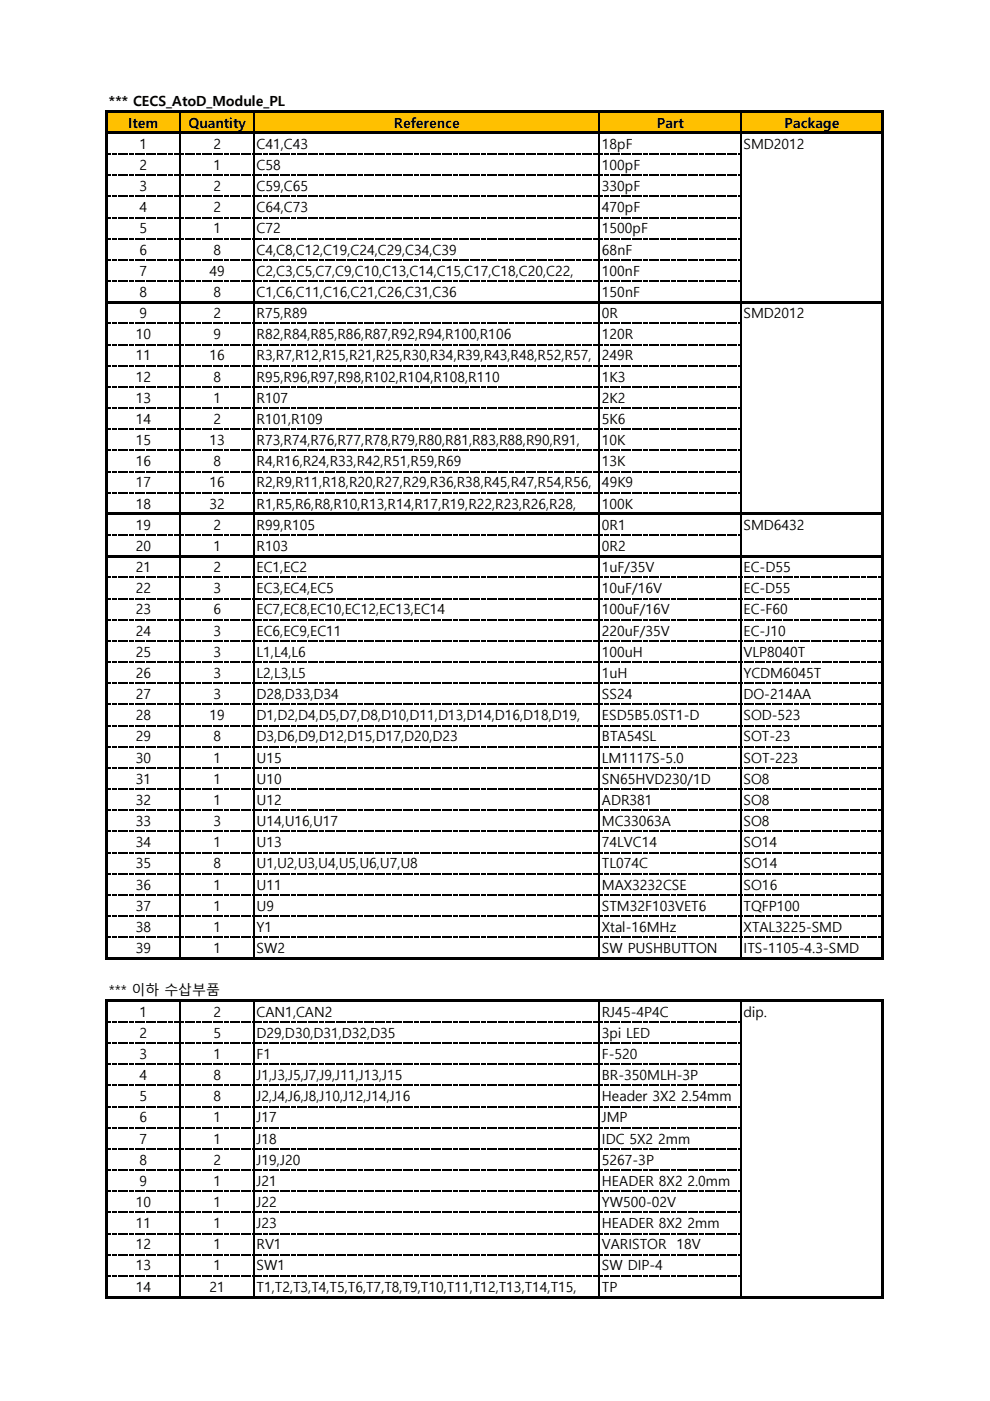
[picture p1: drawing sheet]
<svg xmlns="http://www.w3.org/2000/svg" width="210mm" height="297mm" viewBox="0 0 210 297" stroke-linecap="round" stroke-linejoin="round" font-family="sans-serif">
<defs><g id="words">
<g font-size="3">
<text x="23.1" y="22.5">*** CECS_AtoD_Module_PL</text>
<text x="27.2" y="27.1">Item</text>
<text x="40" y="27.1">Quantity</text>
<text x="83.5" y="27.1">Reference</text>
<text x="139.3" y="27.1">Part</text>
<text x="166.4" y="27.1">Package</text>
<text x="29.6" y="31.5">1</text>
<text x="45.3" y="31.5">2</text>
<text x="54.4" y="31.5">C41,C43</text>
<text x="127.7" y="31.5">18pF</text>
<text x="157.7" y="31.5">SMD2012</text>
<text x="29.6" y="36">2</text>
<text x="29.6" y="40.5">3</text>
<text x="45.3" y="36">1</text>
<text x="45.3" y="40.5">2</text>
<text x="54.4" y="36">C58</text>
<text x="54.4" y="40.5">C59,C65</text>
<text x="127.7" y="40.5">330pF</text>
<text x="127.7" y="36">100pF</text>
<text x="29.6" y="45">4</text>
<text x="45.3" y="45">2</text>
<text x="54.4" y="45">C64,C73</text>
<text x="127.7" y="45">470pF</text>
<text x="29.6" y="49.5">5</text>
<text x="29.6" y="54">6</text>
<text x="45.3" y="49.5">1</text>
<text x="45.3" y="54">8</text>
<text x="54.4" y="49.5">C72</text>
<text x="54.4" y="54">C4,C8,C12,C19,C24,C29,C34,C39</text>
<text x="127.7" y="49.5">1500pF</text>
<text x="127.7" y="54">68nF</text>
<text x="29.6" y="58.5">7</text>
<text x="44.5" y="58.5">49</text>
<text x="54.4" y="58.5">C2,C3,C5,C7,C9,C10,C13,C14,C15,C17,C18,C20,C22,</text>
<text x="127.7" y="58.5">100nF</text>
<text x="29.6" y="62.9">8</text>
<text x="45.3" y="62.9">8</text>
<text x="54.4" y="62.9">C1,C6,C11,C16,C21,C26,C31,C36</text>
<text x="127.7" y="62.9">150nF</text>
<text x="28.8" y="71.9">10</text>
<text x="29.6" y="67.4">9</text>
<text x="45.3" y="67.4">2</text>
<text x="45.3" y="71.9">9</text>
<text x="54.4" y="67.4">R75,R89</text>
<text x="54.4" y="71.9">R82,R84,R85,R86,R87,R92,R94,R100,R106</text>
<text x="127.7" y="67.4">0R</text>
<text x="127.7" y="71.9">120R</text>
<text x="157.7" y="67.4">SMD2012</text>
<text x="28.8" y="76.4">11</text>
<text x="44.5" y="76.4">16</text>
<text x="54.4" y="76.4">R3,R7,R12,R15,R21,R25,R30,R34,R39,R43,R48,R52,R57,</text>
<text x="127.7" y="76.4">249R</text>
<text x="28.8" y="80.9">12</text>
<text x="45.3" y="80.9">8</text>
<text x="54.4" y="80.9">R95,R96,R97,R98,R102,R104,R108,R110</text>
<text x="127.7" y="80.9">1K3</text>
<text x="28.8" y="85.4">13</text>
<text x="28.8" y="89.9">14</text>
<text x="45.3" y="89.9">2</text>
<text x="45.3" y="85.4">1</text>
<text x="54.4" y="89.9">R101,R109</text>
<text x="54.4" y="85.4">R107</text>
<text x="127.7" y="85.4">2K2</text>
<text x="127.7" y="89.9">5K6</text>
<text x="28.8" y="94.4">15</text>
<text x="44.5" y="94.4">13</text>
<text x="54.4" y="94.4">R73,R74,R76,R77,R78,R79,R80,R81,R83,R88,R90,R91,</text>
<text x="127.7" y="94.4">10K</text>
<text x="28.8" y="98.8">16</text>
<text x="45.3" y="98.8">8</text>
<text x="54.4" y="98.8">R4,R16,R24,R33,R42,R51,R59,R69</text>
<text x="127.7" y="98.8">13K</text>
<text x="28.8" y="103.3">17</text>
<text x="28.8" y="107.8">18</text>
<text x="44.5" y="103.3">16</text>
<text x="44.5" y="107.8">32</text>
<text x="54.4" y="103.3">R2,R9,R11,R18,R20,R27,R29,R36,R38,R45,R47,R54,R56,</text>
<text x="54.4" y="107.8">R1,R5,R6,R8,R10,R13,R14,R17,R19,R22,R23,R26,R28,</text>
<text x="127.7" y="107.8">100K</text>
<text x="127.7" y="103.3">49K9</text>
<text x="28.8" y="112.3">19</text>
<text x="45.3" y="112.3">2</text>
<text x="54.4" y="112.3">R99,R105</text>
<text x="127.7" y="112.3">0R1</text>
<text x="157.7" y="112.3">SMD6432</text>
<text x="28.8" y="116.8">20</text>
<text x="45.3" y="116.8">1</text>
<text x="54.4" y="116.8">R103</text>
<text x="127.7" y="116.8">0R2</text>
<text x="28.8" y="121.3">21</text>
<text x="28.8" y="125.8">22</text>
<text x="45.3" y="125.8">3</text>
<text x="45.3" y="121.3">2</text>
<text x="54.4" y="125.8">EC3,EC4,EC5</text>
<text x="54.4" y="121.3">EC1,EC2</text>
<text x="127.6" y="125.8">10uF/16V</text>
<text x="127.6" y="121.3">1uF/35V</text>
<text x="157.7" y="125.8">EC-D55</text>
<text x="157.7" y="121.3">EC-D55</text>
<text x="28.8" y="130.3">23</text>
<text x="45.3" y="130.3">6</text>
<text x="54.4" y="130.3">EC7,EC8,EC10,EC12,EC13,EC14</text>
<text x="127.6" y="130.3">100uF/16V</text>
<text x="157.7" y="130.3">EC-F60</text>
<text x="28.8" y="134.7">24</text>
<text x="45.3" y="134.7">3</text>
<text x="54.4" y="134.7">EC6,EC9,EC11</text>
<text x="127.6" y="134.7">220uF/35V</text>
<text x="157.7" y="134.7">EC-J10</text>
<text x="28.8" y="139.2">25</text>
<text x="28.8" y="143.7">26</text>
<text x="45.3" y="139.2">3</text>
<text x="45.3" y="143.7">3</text>
<text x="54.4" y="139.2">L1,L4,L6</text>
<text x="54.4" y="143.7">L2,L3,L5</text>
<text x="127.7" y="139.2">100uH</text>
<text x="127.7" y="143.7">1uH</text>
<text x="157.7" y="143.7">YCDM6045T</text>
<text x="157.7" y="139.2">VLP8040T</text>
<text x="28.8" y="148.2">27</text>
<text x="45.3" y="148.2">3</text>
<text x="54.4" y="148.2">D28,D33,D34</text>
<text x="127.7" y="148.2">SS24</text>
<text x="157.7" y="148.2">DO-214AA</text>
<text x="28.8" y="152.7">28</text>
<text x="44.5" y="152.7">19</text>
<text x="54.4" y="152.7">D1,D2,D4,D5,D7,D8,D10,D11,D13,D14,D16,D18,D19,</text>
<text x="127.7" y="152.7">ESD5B5.0ST1-D</text>
<text x="157.7" y="152.7">SOD-523</text>
<text x="28.8" y="157.2">29</text>
<text x="28.8" y="161.7">30</text>
<text x="45.3" y="161.7">1</text>
<text x="45.3" y="157.2">8</text>
<text x="54.4" y="161.7">U15</text>
<text x="54.4" y="157.2">D3,D6,D9,D12,D15,D17,D20,D23</text>
<text x="127.7" y="157.2">BTA54SL</text>
<text x="127.7" y="161.7">LM1117S-5.0</text>
<text x="157.7" y="157.2">SOT-23</text>
<text x="157.7" y="161.7">SOT-223</text>
<text x="28.8" y="166.2">31</text>
<text x="45.3" y="166.2">1</text>
<text x="54.4" y="166.2">U10</text>
<text x="127.7" y="166.2">SN65HVD230/1D</text>
<text x="157.7" y="166.2">SO8</text>
<text x="28.8" y="170.6">32</text>
<text x="45.3" y="170.6">1</text>
<text x="54.4" y="170.6">U12</text>
<text x="127.7" y="170.6">ADR381</text>
<text x="157.7" y="170.6">SO8</text>
<text x="28.8" y="175.1">33</text>
<text x="28.8" y="179.6">34</text>
<text x="45.3" y="175.1">3</text>
<text x="45.3" y="179.6">1</text>
<text x="54.4" y="175.1">U14,U16,U17</text>
<text x="54.4" y="179.6">U13</text>
<text x="127.7" y="179.6">74LVC14</text>
<text x="127.7" y="175.1">MC33063A</text>
<text x="157.7" y="179.6">SO14</text>
<text x="157.7" y="175.1">SO8</text>
<text x="28.8" y="184.1">35</text>
<text x="45.3" y="184.1">8</text>
<text x="54.4" y="184.1">U1,U2,U3,U4,U5,U6,U7,U8</text>
<text x="127.7" y="184.1">TL074C</text>
<text x="157.7" y="184.1">SO14</text>
<text x="28.8" y="188.6">36</text>
<text x="45.3" y="188.6">1</text>
<text x="54.4" y="188.6">U11</text>
<text x="127.7" y="188.6">MAX3232CSE</text>
<text x="157.7" y="188.6">SO16</text>
<text x="28.8" y="193.1">37</text>
<text x="28.8" y="197.6">38</text>
<text x="45.3" y="197.6">1</text>
<text x="45.3" y="193.1">1</text>
<text x="54.4" y="197.6">Y1</text>
<text x="54.4" y="193.1">U9</text>
<text x="127.7" y="197.6">Xtal-16MHz</text>
<text x="127.7" y="193.1">STM32F103VET6</text>
<text x="157.7" y="193.1">TQFP100</text>
<text x="157.7" y="197.6">XTAL3225-SMD</text>
<text x="28.8" y="202.1">39</text>
<text x="45.3" y="202.1">1</text>
<text x="54.4" y="202.1">SW2</text>
<text x="127.7" y="202.1">SW PUSHBUTTON</text>
<text x="157.7" y="202.1">ITS-1105-4.3-SMD</text>
<text x="23.1" y="211">*** 이하 수삽부품</text>
<text x="29.6" y="215.5">1</text>
<text x="45.3" y="215.5">2</text>
<text x="54.4" y="215.5">CAN1,CAN2</text>
<text x="127.6" y="215.5">RJ45-4P4C</text>
<text x="157.7" y="215.5">dip.</text>
<text x="29.6" y="220">2</text>
<text x="45.3" y="220">5</text>
<text x="54.4" y="220">D29,D30,D31,D32,D35</text>
<text x="127.6" y="220">3pi LED</text>
<text x="29.6" y="224.5">3</text>
<text x="45.3" y="224.5">1</text>
<text x="54.4" y="224.5">F1</text>
<text x="127.7" y="224.5">F-520</text>
<text x="29.6" y="229">4</text>
<text x="29.6" y="233.5">5</text>
<text x="45.3" y="229">8</text>
<text x="45.3" y="233.5">8</text>
<text x="54.4" y="229">J1,J3,J5,J7,J9,J11,J13,J15</text>
<text x="54.4" y="233.5">J2,J4,J6,J8,J10,J12,J14,J16</text>
<text x="127.6" y="229">BR-350MLH-3P</text>
<text x="127.7" y="233.5">Header 3X2 2.54mm</text>
<text x="29.6" y="238">6</text>
<text x="45.3" y="238">1</text>
<text x="54.4" y="238">J17</text>
<text x="127.7" y="238">JMP</text>
<text x="29.6" y="242.4">7</text>
<text x="45.3" y="242.4">1</text>
<text x="54.4" y="242.4">J18</text>
<text x="127.7" y="242.4">IDC 5X2 2mm</text>
<text x="29.6" y="246.9">8</text>
<text x="29.6" y="251.4">9</text>
<text x="45.3" y="246.9">2</text>
<text x="45.3" y="251.4">1</text>
<text x="54.4" y="246.9">J19,J20</text>
<text x="54.4" y="251.4">J21</text>
<text x="127.7" y="246.9">5267-3P</text>
<text x="127.7" y="251.4">HEADER 8X2 2.0mm</text>
<text x="28.8" y="255.9">10</text>
<text x="45.3" y="255.9">1</text>
<text x="54.4" y="255.9">J22</text>
<text x="127.7" y="255.9">YW500-02V</text>
<text x="28.8" y="260.4">11</text>
<text x="45.3" y="260.4">1</text>
<text x="54.4" y="260.4">J23</text>
<text x="127.7" y="260.4">HEADER 8X2 2mm</text>
<text x="28.8" y="264.9">12</text>
<text x="28.8" y="269.4">13</text>
<text x="45.3" y="264.9">1</text>
<text x="45.3" y="269.4">1</text>
<text x="54.4" y="264.9">RV1</text>
<text x="54.4" y="269.4">SW1</text>
<text x="127.7" y="269.4">SW DIP-4</text>
<text x="127.7" y="264.9">VARISTOR</text>
<text x="143.5" y="264.9">18V</text>
<text x="28.8" y="273.9">14</text>
<text x="44.5" y="273.9">21</text>
<text x="54.4" y="273.9">T1,T2,T3,T4,T5,T6,T7,T8,T9,T10,T11,T12,T13,T14,T15,</text>
<text x="127.7" y="273.9">TP</text>
</g>
</g></defs>
<path d="M22.7 23.7h164.5v4.5h-164.5z" fill="#ffc000"/>
<g fill="none" stroke="#000" stroke-width=".3">
<path d="M38.2 24v3.9M38.2 28.5v35.3M53.8 24v3.9M53.8 28.5v35.3M127.1 24v3.9M127.1 28.5v35.3M157.1 24v3.9M157.1 28.5v35.3M38.2 64.4v44.3M53.8 64.4v44.3M127.1 64.4v44.3M157.1 64.4v44.3"/>
<path d="M38.2 109.3v8.3M38.2 118.2v84.7M53.8 109.3v8.3M53.8 118.2v84.7M127.1 109.3v8.3M127.1 118.2v84.7M157.1 109.3v8.3M157.1 118.2v84.7M38.2 212.5v62.2M53.8 212.5v62.2M127.1 212.5v62.2M157.1 212.5v62.2"/>
</g>
<g fill="#000">
<path d="M22.8 23.4h164.7v.6h-164.7zM22.8 27.9h164.7v.6h-164.7zM23 32.5h.6v.3h-.6zM23 37h.6v.3h-.6zM23.9 32.5h.9v.3h-.9zM23.9 37h.9v.3h-.9zM25.1 32.5h.9v.3h-.9zM25.1 37h.9v.3h-.9zM26.2 32.5h.9v.3h-.9zM26.2 37h.9v.3h-.9zM27.4 32.5h.9v.3h-.9zM27.4 37h.9v.3h-.9z"/>
<path d="M28.6 32.5h.9v.3h-.9zM28.6 37h.9v.3h-.9zM29.8 32.5h.9v.3h-.9zM29.8 37h.9v.3h-.9zM31 32.5h.9v.3h-.9zM31 37h.9v.3h-.9zM32.2 32.5h.9v.3h-.9zM32.2 37h.9v.3h-.9zM33.4 32.5h.8v.3h-.8zM33.4 37h.8v.3h-.8zM34.5 32.5h.9v.3h-.9zM34.5 37h.9v.3h-.9z"/>
<path d="M35.7 32.5h.9v.3h-.9zM35.7 37h.9v.3h-.9zM36.9 32.5h.9v.3h-.9zM36.9 37h.9v.3h-.9zM38.1 32.5l.1 .3zM38.1 37l.1 .3zM38.5 32.5h.5v.3h-.5zM38.5 37h.5v.3h-.5zM39.3 32.5h.9v.3h-.9zM39.3 37h.9v.3h-.9zM40.5 32.5h.9v.3h-.9zM40.5 37h.9v.3h-.9z"/>
<path d="M41.7 32.5h.8v.3h-.8zM41.7 37h.8v.3h-.8zM42.8 32.5h.9v.3h-.9zM42.8 37h.9v.3h-.9zM44 32.5h.9v.3h-.9zM44 37h.9v.3h-.9zM45.2 32.5h.9v.3h-.9zM45.2 37h.9v.3h-.9zM46.4 32.5h.9v.3h-.9zM46.4 37h.9v.3h-.9zM47.6 32.5h.9v.3h-.9zM47.6 37h.9v.3h-.9z"/>
<path d="M48.8 32.5h.9v.3h-.9zM48.8 37h.9v.3h-.9zM50 32.5h.8v.3h-.8zM50 37h.8v.3h-.8zM51.1 32.5h.9v.3h-.9zM51.1 37h.9v.3h-.9zM52.3 32.5h.9v.3h-.9zM52.3 37h.9v.3h-.9zM53.5 32.5h.3v.3h-.3zM53.5 37h.3v.3h-.3zM54.1 32.5h.3v.3h-.3zM54.1 37h.3v.3h-.3z"/>
<path d="M54.7 32.5h.9v.3h-.9zM54.7 37h.9v.3h-.9zM55.9 32.5h.9v.3h-.9zM55.9 37h.9v.3h-.9zM57.1 32.5h.9v.3h-.9zM57.1 37h.9v.3h-.9zM58.3 32.5h.8v.3h-.8zM58.3 37h.8v.3h-.8zM59.4 32.5h.9v.3h-.9zM59.4 37h.9v.3h-.9zM60.6 32.5h.9v.3h-.9zM60.6 37h.9v.3h-.9z"/>
<path d="M61.8 32.5h.9v.3h-.9zM61.8 37h.9v.3h-.9zM63 32.5h.9v.3h-.9zM63 37h.9v.3h-.9zM64.2 32.5h.9v.3h-.9zM64.2 37h.9v.3h-.9zM65.4 32.5h.9v.3h-.9zM65.4 37h.9v.3h-.9zM66.5 32.5h.9v.3h-.9zM66.5 37h.9v.3h-.9zM67.7 32.5h.9v.3h-.9zM67.7 37h.9v.3h-.9z"/>
<path d="M68.9 32.5h.9v.3h-.9zM68.9 37h.9v.3h-.9zM70.1 32.5h.9v.3h-.9zM70.1 37h.9v.3h-.9zM71.3 32.5h.9v.3h-.9zM71.3 37h.9v.3h-.9zM72.5 32.5h.9v.3h-.9zM72.5 37h.9v.3h-.9zM73.7 32.5h.8v.3h-.8zM73.7 37h.8v.3h-.8zM74.8 32.5h.9v.3h-.9zM74.8 37h.9v.3h-.9z"/>
<path d="M76 32.5h.9v.3h-.9zM76 37h.9v.3h-.9zM77.2 32.5h.9v.3h-.9zM77.2 37h.9v.3h-.9zM78.4 32.5h.9v.3h-.9zM78.4 37h.9v.3h-.9zM79.6 32.5h.9v.3h-.9zM79.6 37h.9v.3h-.9zM80.8 32.5h.9v.3h-.9zM80.8 37h.9v.3h-.9zM82 32.5h.8v.3h-.8zM82 37h.8v.3h-.8z"/>
<path d="M83.1 32.5h.9v.3h-.9zM83.1 37h.9v.3h-.9zM84.3 32.5h.9v.3h-.9zM84.3 37h.9v.3h-.9zM85.5 32.5h.9v.3h-.9zM85.5 37h.9v.3h-.9zM86.7 32.5h.9v.3h-.9zM86.7 37h.9v.3h-.9zM87.9 32.5h.9v.3h-.9zM87.9 37h.9v.3h-.9zM89.1 32.5h.9v.3h-.9zM89.1 37h.9v.3h-.9z"/>
<path d="M90.3 32.5h.8v.3h-.8zM90.3 37h.8v.3h-.8zM91.4 32.5h.9v.3h-.9zM91.4 37h.9v.3h-.9zM92.6 32.5h.9v.3h-.9zM92.6 37h.9v.3h-.9zM93.8 32.5h.9v.3h-.9zM93.8 37h.9v.3h-.9zM95 32.5h.9v.3h-.9zM95 37h.9v.3h-.9zM96.2 32.5h.9v.3h-.9zM96.2 37h.9v.3h-.9z"/>
<path d="M97.4 32.5h.9v.3h-.9zM97.4 37h.9v.3h-.9zM98.6 32.5h.8v.3h-.8zM98.6 37h.8v.3h-.8zM99.7 32.5h.9v.3h-.9zM99.7 37h.9v.3h-.9zM100.9 32.5h.9v.3h-.9zM100.9 37h.9v.3h-.9zM102.1 32.5h.9v.3h-.9zM102.1 37h.9v.3h-.9zM103.3 32.5h.9v.3h-.9zM103.3 37h.9v.3h-.9z"/>
<path d="M104.5 32.5h.9v.3h-.9zM104.5 37h.9v.3h-.9zM105.7 32.5h.9v.3h-.9zM105.7 37h.9v.3h-.9zM106.8 32.5h.9v.3h-.9zM106.8 37h.9v.3h-.9zM108 32.5h.9v.3h-.9zM108 37h.9v.3h-.9zM109.2 32.5h.9v.3h-.9zM109.2 37h.9v.3h-.9zM110.4 32.5h.9v.3h-.9zM110.4 37h.9v.3h-.9z"/>
<path d="M111.6 32.5h.9v.3h-.9zM111.6 37h.9v.3h-.9zM112.8 32.5h.9v.3h-.9zM112.8 37h.9v.3h-.9zM114 32.5h.9v.3h-.9zM114 37h.9v.3h-.9zM115.1 32.5h.9v.3h-.9zM115.1 37h.9v.3h-.9zM116.3 32.5h.9v.3h-.9zM116.3 37h.9v.3h-.9zM117.5 32.5h.9v.3h-.9zM117.5 37h.9v.3h-.9z"/>
<path d="M118.7 32.5h.9v.3h-.9zM118.7 37h.9v.3h-.9zM119.9 32.5h.9v.3h-.9zM119.9 37h.9v.3h-.9zM121.1 32.5h.9v.3h-.9zM121.1 37h.9v.3h-.9zM122.3 32.5h.8v.3h-.8zM122.3 37h.8v.3h-.8zM123.4 32.5h.9v.3h-.9zM123.4 37h.9v.3h-.9zM124.6 32.5h.9v.3h-.9zM124.6 37h.9v.3h-.9z"/>
<path d="M125.8 32.5h.9v.3h-.9zM125.8 37h.9v.3h-.9zM127 32.5l.1 .3zM127 37l.1 .3zM127.4 32.5h.5v.3h-.5zM127.4 37h.5v.3h-.5zM128.2 32.5h.9v.3h-.9zM128.2 37h.9v.3h-.9zM129.4 32.5h.9v.3h-.9zM129.4 37h.9v.3h-.9zM130.6 32.5h.8v.3h-.8zM130.6 37h.8v.3h-.8z"/>
<path d="M131.7 32.5h.9v.3h-.9zM131.7 37h.9v.3h-.9zM132.9 32.5h.9v.3h-.9zM132.9 37h.9v.3h-.9zM134.1 32.5h.9v.3h-.9zM134.1 37h.9v.3h-.9zM135.3 32.5h.9v.3h-.9zM135.3 37h.9v.3h-.9zM136.5 32.5h.9v.3h-.9zM136.5 37h.9v.3h-.9zM137.7 32.5h.9v.3h-.9zM137.7 37h.9v.3h-.9z"/>
<path d="M138.9 32.5h.8v.3h-.8zM138.9 37h.8v.3h-.8zM140 32.5h.9v.3h-.9zM140 37h.9v.3h-.9zM141.2 32.5h.9v.3h-.9zM141.2 37h.9v.3h-.9zM142.4 32.5h.9v.3h-.9zM142.4 37h.9v.3h-.9zM143.6 32.5h.9v.3h-.9zM143.6 37h.9v.3h-.9zM144.8 32.5h.9v.3h-.9zM144.8 37h.9v.3h-.9z"/>
<path d="M146 32.5h.9v.3h-.9zM146 37h.9v.3h-.9zM147.2 32.5h.8v.3h-.8zM147.2 37h.8v.3h-.8zM148.3 32.5h.9v.3h-.9zM148.3 37h.9v.3h-.9zM149.5 32.5h.9v.3h-.9zM149.5 37h.9v.3h-.9zM150.7 32.5h.9v.3h-.9zM150.7 37h.9v.3h-.9zM151.9 32.5h.9v.3h-.9zM151.9 37h.9v.3h-.9z"/>
<path d="M153.1 32.5h.9v.3h-.9zM153.1 37h.9v.3h-.9zM154.3 32.5h.9v.3h-.9zM154.3 37h.9v.3h-.9zM155.4 32.5h.9v.3h-.9zM155.4 37h.9v.3h-.9zM156.6 32.5h.5v.3h-.5zM156.6 37h.5v.3h-.5zM23 41.5h.6v.3h-.6zM23 46h.6v.3h-.6zM23 50.5h.6v.3h-.6zM23 55h.6v.3h-.6z"/>
<path d="M23 59.5h.6v.3h-.6zM23.9 41.5h.9v.3h-.9zM23.9 46h.9v.3h-.9zM23.9 50.5h.9v.3h-.9zM23.9 55h.9v.3h-.9zM23.9 59.5h.9v.3h-.9zM25.1 41.5h.9v.3h-.9zM25.1 46h.9v.3h-.9zM25.1 50.5h.9v.3h-.9zM25.1 55h.9v.3h-.9zM25.1 59.5h.9v.3h-.9zM26.2 41.5h.9v.3h-.9z"/>
<path d="M26.2 46h.9v.3h-.9zM26.2 50.5h.9v.3h-.9zM26.2 55h.9v.3h-.9zM26.2 59.5h.9v.3h-.9zM27.4 41.5h.9v.3h-.9zM27.4 46h.9v.3h-.9zM27.4 50.5h.9v.3h-.9zM27.4 55h.9v.3h-.9zM27.4 59.5h.9v.3h-.9zM28.6 41.5h.9v.3h-.9zM28.6 46h.9v.3h-.9zM28.6 50.5h.9v.3h-.9z"/>
<path d="M28.6 55h.9v.3h-.9zM28.6 59.5h.9v.3h-.9zM29.8 41.5h.9v.3h-.9zM29.8 46h.9v.3h-.9zM29.8 50.5h.9v.3h-.9zM29.8 55h.9v.3h-.9zM29.8 59.5h.9v.3h-.9zM31 41.5h.9v.3h-.9zM31 46h.9v.3h-.9zM31 50.5h.9v.3h-.9zM31 55h.9v.3h-.9zM31 59.5h.9v.3h-.9z"/>
<path d="M32.2 41.5h.9v.3h-.9zM32.2 46h.9v.3h-.9zM32.2 50.5h.9v.3h-.9zM32.2 55h.9v.3h-.9zM32.2 59.5h.9v.3h-.9zM33.4 41.5h.8v.3h-.8zM33.4 46h.8v.3h-.8zM33.4 50.5h.8v.3h-.8zM33.4 55h.8v.3h-.8zM33.4 59.5h.8v.3h-.8zM34.5 41.5h.9v.3h-.9zM34.5 46h.9v.3h-.9z"/>
<path d="M34.5 50.5h.9v.3h-.9zM34.5 55h.9v.3h-.9zM34.5 59.5h.9v.3h-.9zM35.7 41.5h.9v.3h-.9zM35.7 46h.9v.3h-.9zM35.7 50.5h.9v.3h-.9zM35.7 55h.9v.3h-.9zM35.7 59.5h.9v.3h-.9zM36.9 41.5h.9v.3h-.9zM36.9 46h.9v.3h-.9zM36.9 50.5h.9v.3h-.9zM36.9 55h.9v.3h-.9z"/>
<path d="M36.9 59.5h.9v.3h-.9zM38.1 41.5l.1 .3zM38.1 46l.1 .3zM38.1 50.5l.1 .3zM38.1 55l.1 .3zM38.1 59.5l.1 .3zM38.5 41.5h.5v.3h-.5zM38.5 46h.5v.3h-.5zM38.5 50.5h.5v.3h-.5zM38.5 55h.5v.3h-.5zM38.5 59.5h.5v.3h-.5zM39.3 41.5h.9v.3h-.9z"/>
<path d="M39.3 46h.9v.3h-.9zM39.3 50.5h.9v.3h-.9zM39.3 55h.9v.3h-.9zM39.3 59.5h.9v.3h-.9zM40.5 41.5h.9v.3h-.9zM40.5 46h.9v.3h-.9zM40.5 50.5h.9v.3h-.9zM40.5 55h.9v.3h-.9zM40.5 59.5h.9v.3h-.9zM41.7 41.5h.8v.3h-.8zM41.7 46h.8v.3h-.8zM41.7 50.5h.8v.3h-.8z"/>
<path d="M41.7 55h.8v.3h-.8zM41.7 59.5h.8v.3h-.8zM42.8 41.5h.9v.3h-.9zM42.8 46h.9v.3h-.9zM42.8 50.5h.9v.3h-.9zM42.8 55h.9v.3h-.9zM42.8 59.5h.9v.3h-.9zM44 41.5h.9v.3h-.9zM44 46h.9v.3h-.9zM44 50.5h.9v.3h-.9zM44 55h.9v.3h-.9zM44 59.5h.9v.3h-.9z"/>
<path d="M45.2 41.5h.9v.3h-.9zM45.2 46h.9v.3h-.9zM45.2 50.5h.9v.3h-.9zM45.2 55h.9v.3h-.9zM45.2 59.5h.9v.3h-.9zM46.4 41.5h.9v.3h-.9zM46.4 46h.9v.3h-.9zM46.4 50.5h.9v.3h-.9zM46.4 55h.9v.3h-.9zM46.4 59.5h.9v.3h-.9zM47.6 41.5h.9v.3h-.9zM47.6 46h.9v.3h-.9z"/>
<path d="M47.6 50.5h.9v.3h-.9zM47.6 55h.9v.3h-.9zM47.6 59.5h.9v.3h-.9zM48.8 41.5h.9v.3h-.9zM48.8 46h.9v.3h-.9zM48.8 50.5h.9v.3h-.9zM48.8 55h.9v.3h-.9zM48.8 59.5h.9v.3h-.9zM50 41.5h.8v.3h-.8zM50 46h.8v.3h-.8zM50 50.5h.8v.3h-.8zM50 55h.8v.3h-.8z"/>
<path d="M50 59.5h.8v.3h-.8zM51.1 41.5h.9v.3h-.9zM51.1 46h.9v.3h-.9zM51.1 50.5h.9v.3h-.9zM51.1 55h.9v.3h-.9zM51.1 59.5h.9v.3h-.9zM52.3 41.5h.9v.3h-.9zM52.3 46h.9v.3h-.9zM52.3 50.5h.9v.3h-.9zM52.3 55h.9v.3h-.9zM52.3 59.5h.9v.3h-.9zM53.5 41.5h.3v.3h-.3z"/>
<path d="M53.5 46h.3v.3h-.3zM53.5 50.5h.3v.3h-.3zM53.5 55h.3v.3h-.3zM53.5 59.5h.3v.3h-.3zM54.1 41.5h.3v.3h-.3zM54.1 46h.3v.3h-.3zM54.1 50.5h.3v.3h-.3zM54.1 55h.3v.3h-.3zM54.1 59.5h.3v.3h-.3zM54.7 41.5h.9v.3h-.9zM54.7 46h.9v.3h-.9zM54.7 50.5h.9v.3h-.9z"/>
<path d="M54.7 55h.9v.3h-.9zM54.7 59.5h.9v.3h-.9zM55.9 41.5h.9v.3h-.9zM55.9 46h.9v.3h-.9zM55.9 50.5h.9v.3h-.9zM55.9 55h.9v.3h-.9zM55.9 59.5h.9v.3h-.9zM57.1 41.5h.9v.3h-.9zM57.1 46h.9v.3h-.9zM57.1 50.5h.9v.3h-.9zM57.1 55h.9v.3h-.9zM57.1 59.5h.9v.3h-.9z"/>
<path d="M58.3 41.5h.8v.3h-.8zM58.3 46h.8v.3h-.8zM58.3 50.5h.8v.3h-.8zM58.3 55h.8v.3h-.8zM58.3 59.5h.8v.3h-.8zM59.4 41.5h.9v.3h-.9zM59.4 46h.9v.3h-.9zM59.4 50.5h.9v.3h-.9zM59.4 55h.9v.3h-.9zM59.4 59.5h.9v.3h-.9zM60.6 41.5h.9v.3h-.9zM60.6 46h.9v.3h-.9z"/>
<path d="M60.6 50.5h.9v.3h-.9zM60.6 55h.9v.3h-.9zM60.6 59.5h.9v.3h-.9zM61.8 41.5h.9v.3h-.9zM61.8 46h.9v.3h-.9zM61.8 50.5h.9v.3h-.9zM61.8 55h.9v.3h-.9zM61.8 59.5h.9v.3h-.9zM63 41.5h.9v.3h-.9zM63 46h.9v.3h-.9zM63 50.5h.9v.3h-.9zM63 55h.9v.3h-.9z"/>
<path d="M63 59.5h.9v.3h-.9zM64.2 41.5h.9v.3h-.9zM64.2 46h.9v.3h-.9zM64.2 50.5h.9v.3h-.9zM64.2 55h.9v.3h-.9zM64.2 59.5h.9v.3h-.9zM65.4 41.5h.9v.3h-.9zM65.4 46h.9v.3h-.9zM65.4 50.5h.9v.3h-.9zM65.4 55h.9v.3h-.9zM65.4 59.5h.9v.3h-.9zM66.5 41.5h.9v.3h-.9z"/>
<path d="M66.5 46h.9v.3h-.9zM66.5 50.5h.9v.3h-.9zM66.5 55h.9v.3h-.9zM66.5 59.5h.9v.3h-.9zM67.7 41.5h.9v.3h-.9zM67.7 46h.9v.3h-.9zM67.7 50.5h.9v.3h-.9zM67.7 55h.9v.3h-.9zM67.7 59.5h.9v.3h-.9zM68.9 41.5h.9v.3h-.9zM68.9 46h.9v.3h-.9zM68.9 50.5h.9v.3h-.9z"/>
<path d="M68.9 55h.9v.3h-.9zM68.9 59.5h.9v.3h-.9zM70.1 41.5h.9v.3h-.9zM70.1 46h.9v.3h-.9zM70.1 50.5h.9v.3h-.9zM70.1 55h.9v.3h-.9zM70.1 59.5h.9v.3h-.9zM71.3 41.5h.9v.3h-.9zM71.3 46h.9v.3h-.9zM71.3 50.5h.9v.3h-.9zM71.3 55h.9v.3h-.9zM71.3 59.5h.9v.3h-.9z"/>
<path d="M72.5 41.5h.9v.3h-.9zM72.5 46h.9v.3h-.9zM72.5 50.5h.9v.3h-.9zM72.5 55h.9v.3h-.9zM72.5 59.5h.9v.3h-.9zM73.7 41.5h.8v.3h-.8zM73.7 46h.8v.3h-.8zM73.7 50.5h.8v.3h-.8zM73.7 55h.8v.3h-.8zM73.7 59.5h.8v.3h-.8zM74.8 41.5h.9v.3h-.9zM74.8 46h.9v.3h-.9z"/>
<path d="M74.8 50.5h.9v.3h-.9zM74.8 55h.9v.3h-.9zM74.8 59.5h.9v.3h-.9zM76 41.5h.9v.3h-.9zM76 46h.9v.3h-.9zM76 50.5h.9v.3h-.9zM76 55h.9v.3h-.9zM76 59.5h.9v.3h-.9zM77.2 41.5h.9v.3h-.9zM77.2 46h.9v.3h-.9zM77.2 50.5h.9v.3h-.9zM77.2 55h.9v.3h-.9z"/>
<path d="M77.2 59.5h.9v.3h-.9zM78.4 41.5h.9v.3h-.9zM78.4 46h.9v.3h-.9zM78.4 50.5h.9v.3h-.9zM78.4 55h.9v.3h-.9zM78.4 59.5h.9v.3h-.9zM79.6 41.5h.9v.3h-.9zM79.6 46h.9v.3h-.9zM79.6 50.5h.9v.3h-.9zM79.6 55h.9v.3h-.9zM79.6 59.5h.9v.3h-.9zM80.8 41.5h.9v.3h-.9z"/>
<path d="M80.8 46h.9v.3h-.9zM80.8 50.5h.9v.3h-.9zM80.8 55h.9v.3h-.9zM80.8 59.5h.9v.3h-.9zM82 41.5h.8v.3h-.8zM82 46h.8v.3h-.8zM82 50.5h.8v.3h-.8zM82 55h.8v.3h-.8zM82 59.5h.8v.3h-.8zM83.1 41.5h.9v.3h-.9zM83.1 46h.9v.3h-.9zM83.1 50.5h.9v.3h-.9z"/>
<path d="M83.1 55h.9v.3h-.9zM83.1 59.5h.9v.3h-.9zM84.3 41.5h.9v.3h-.9zM84.3 46h.9v.3h-.9zM84.3 50.5h.9v.3h-.9zM84.3 55h.9v.3h-.9zM84.3 59.5h.9v.3h-.9zM85.5 41.5h.9v.3h-.9zM85.5 46h.9v.3h-.9zM85.5 50.5h.9v.3h-.9zM85.5 55h.9v.3h-.9zM85.5 59.5h.9v.3h-.9z"/>
<path d="M86.7 41.5h.9v.3h-.9zM86.7 46h.9v.3h-.9zM86.7 50.5h.9v.3h-.9zM86.7 55h.9v.3h-.9zM86.7 59.5h.9v.3h-.9zM87.9 41.5h.9v.3h-.9zM87.9 46h.9v.3h-.9zM87.9 50.5h.9v.3h-.9zM87.9 55h.9v.3h-.9zM87.9 59.5h.9v.3h-.9zM89.1 41.5h.9v.3h-.9zM89.1 46h.9v.3h-.9z"/>
<path d="M89.1 50.5h.9v.3h-.9zM89.1 55h.9v.3h-.9zM89.1 59.5h.9v.3h-.9zM90.3 41.5h.8v.3h-.8zM90.3 46h.8v.3h-.8zM90.3 50.5h.8v.3h-.8zM90.3 55h.8v.3h-.8zM90.3 59.5h.8v.3h-.8zM91.4 41.5h.9v.3h-.9zM91.4 46h.9v.3h-.9zM91.4 50.5h.9v.3h-.9zM91.4 55h.9v.3h-.9z"/>
<path d="M91.4 59.5h.9v.3h-.9zM92.6 41.5h.9v.3h-.9zM92.6 46h.9v.3h-.9zM92.6 50.5h.9v.3h-.9zM92.6 55h.9v.3h-.9zM92.6 59.5h.9v.3h-.9zM93.8 41.5h.9v.3h-.9zM93.8 46h.9v.3h-.9zM93.8 50.5h.9v.3h-.9zM93.8 55h.9v.3h-.9zM93.8 59.5h.9v.3h-.9zM95 41.5h.9v.3h-.9z"/>
<path d="M95 46h.9v.3h-.9zM95 50.5h.9v.3h-.9zM95 55h.9v.3h-.9zM95 59.5h.9v.3h-.9zM96.2 41.5h.9v.3h-.9zM96.2 46h.9v.3h-.9zM96.2 50.5h.9v.3h-.9zM96.2 55h.9v.3h-.9zM96.2 59.5h.9v.3h-.9zM97.4 41.5h.9v.3h-.9zM97.4 46h.9v.3h-.9zM97.4 50.5h.9v.3h-.9z"/>
<path d="M97.4 55h.9v.3h-.9zM97.4 59.5h.9v.3h-.9zM98.6 41.5h.8v.3h-.8zM98.6 46h.8v.3h-.8zM98.6 50.5h.8v.3h-.8zM98.6 55h.8v.3h-.8zM98.6 59.5h.8v.3h-.8zM99.7 41.5h.9v.3h-.9zM99.7 46h.9v.3h-.9zM99.7 50.5h.9v.3h-.9zM99.7 55h.9v.3h-.9zM99.7 59.5h.9v.3h-.9z"/>
<path d="M100.9 41.5h.9v.3h-.9zM100.9 46h.9v.3h-.9zM100.9 50.5h.9v.3h-.9zM100.9 55h.9v.3h-.9zM100.9 59.5h.9v.3h-.9zM102.1 41.5h.9v.3h-.9zM102.1 46h.9v.3h-.9zM102.1 50.5h.9v.3h-.9zM102.1 55h.9v.3h-.9zM102.1 59.5h.9v.3h-.9zM103.3 41.5h.9v.3h-.9zM103.3 46h.9v.3h-.9z"/>
<path d="M103.3 50.5h.9v.3h-.9zM103.3 55h.9v.3h-.9zM103.3 59.5h.9v.3h-.9zM104.5 41.5h.9v.3h-.9zM104.5 46h.9v.3h-.9zM104.5 50.5h.9v.3h-.9zM104.5 55h.9v.3h-.9zM104.5 59.5h.9v.3h-.9zM105.7 41.5h.9v.3h-.9zM105.7 46h.9v.3h-.9zM105.7 50.5h.9v.3h-.9zM105.7 55h.9v.3h-.9z"/>
<path d="M105.7 59.5h.9v.3h-.9zM106.8 41.5h.9v.3h-.9zM106.8 46h.9v.3h-.9zM106.8 50.5h.9v.3h-.9zM106.8 55h.9v.3h-.9zM106.8 59.5h.9v.3h-.9zM108 41.5h.9v.3h-.9zM108 46h.9v.3h-.9zM108 50.5h.9v.3h-.9zM108 55h.9v.3h-.9zM108 59.5h.9v.3h-.9zM109.2 41.5h.9v.3h-.9z"/>
<path d="M109.2 46h.9v.3h-.9zM109.2 50.5h.9v.3h-.9zM109.2 55h.9v.3h-.9zM109.2 59.5h.9v.3h-.9zM110.4 41.5h.9v.3h-.9zM110.4 46h.9v.3h-.9zM110.4 50.5h.9v.3h-.9zM110.4 55h.9v.3h-.9zM110.4 59.5h.9v.3h-.9zM111.6 41.5h.9v.3h-.9zM111.6 46h.9v.3h-.9zM111.6 50.5h.9v.3h-.9z"/>
<path d="M111.6 55h.9v.3h-.9zM111.6 59.5h.9v.3h-.9zM112.8 41.5h.9v.3h-.9zM112.8 46h.9v.3h-.9zM112.8 50.5h.9v.3h-.9zM112.8 55h.9v.3h-.9zM112.8 59.5h.9v.3h-.9zM114 41.5h.9v.3h-.9zM114 46h.9v.3h-.9zM114 50.5h.9v.3h-.9zM114 55h.9v.3h-.9zM114 59.5h.9v.3h-.9z"/>
<path d="M115.1 41.5h.9v.3h-.9zM115.1 46h.9v.3h-.9zM115.1 50.5h.9v.3h-.9zM115.1 55h.9v.3h-.9zM115.1 59.5h.9v.3h-.9zM116.3 41.5h.9v.3h-.9zM116.3 46h.9v.3h-.9zM116.3 50.5h.9v.3h-.9zM116.3 55h.9v.3h-.9zM116.3 59.5h.9v.3h-.9zM117.5 41.5h.9v.3h-.9zM117.5 46h.9v.3h-.9z"/>
<path d="M117.5 50.5h.9v.3h-.9zM117.5 55h.9v.3h-.9zM117.5 59.5h.9v.3h-.9zM118.7 41.5h.9v.3h-.9zM118.7 46h.9v.3h-.9zM118.7 50.5h.9v.3h-.9zM118.7 55h.9v.3h-.9zM118.7 59.5h.9v.3h-.9zM119.9 41.5h.9v.3h-.9zM119.9 46h.9v.3h-.9zM119.9 50.5h.9v.3h-.9zM119.9 55h.9v.3h-.9z"/>
<path d="M119.9 59.5h.9v.3h-.9zM121.1 41.5h.9v.3h-.9zM121.1 46h.9v.3h-.9zM121.1 50.5h.9v.3h-.9zM121.1 55h.9v.3h-.9zM121.1 59.5h.9v.3h-.9zM122.3 41.5h.8v.3h-.8zM122.3 46h.8v.3h-.8zM122.3 50.5h.8v.3h-.8zM122.3 55h.8v.3h-.8zM122.3 59.5h.8v.3h-.8zM123.4 41.5h.9v.3h-.9z"/>
<path d="M123.4 46h.9v.3h-.9zM123.4 50.5h.9v.3h-.9zM123.4 55h.9v.3h-.9zM123.4 59.5h.9v.3h-.9zM124.6 41.5h.9v.3h-.9zM124.6 46h.9v.3h-.9zM124.6 50.5h.9v.3h-.9zM124.6 55h.9v.3h-.9zM124.6 59.5h.9v.3h-.9zM125.8 41.5h.9v.3h-.9zM125.8 46h.9v.3h-.9zM125.8 50.5h.9v.3h-.9z"/>
<path d="M125.8 55h.9v.3h-.9zM125.8 59.5h.9v.3h-.9zM127 41.5l.1 .3zM127 46l.1 .3zM127 50.5l.1 .3zM127 55l.1 .3zM127 59.5l.1 .3zM127.4 41.5h.5v.3h-.5zM127.4 46h.5v.3h-.5zM127.4 50.5h.5v.3h-.5zM127.4 55h.5v.3h-.5zM127.4 59.5h.5v.3h-.5z"/>
<path d="M128.2 41.5h.9v.3h-.9zM128.2 46h.9v.3h-.9zM128.2 50.5h.9v.3h-.9zM128.2 55h.9v.3h-.9zM128.2 59.5h.9v.3h-.9zM129.4 41.5h.9v.3h-.9zM129.4 46h.9v.3h-.9zM129.4 50.5h.9v.3h-.9zM129.4 55h.9v.3h-.9zM129.4 59.5h.9v.3h-.9zM130.6 41.5h.8v.3h-.8zM130.6 46h.8v.3h-.8z"/>
<path d="M130.6 50.5h.8v.3h-.8zM130.6 55h.8v.3h-.8zM130.6 59.5h.8v.3h-.8zM131.7 41.5h.9v.3h-.9zM131.7 46h.9v.3h-.9zM131.7 50.5h.9v.3h-.9zM131.7 55h.9v.3h-.9zM131.7 59.5h.9v.3h-.9zM132.9 41.5h.9v.3h-.9zM132.9 46h.9v.3h-.9zM132.9 50.5h.9v.3h-.9zM132.9 55h.9v.3h-.9z"/>
<path d="M132.9 59.5h.9v.3h-.9zM134.1 41.5h.9v.3h-.9zM134.1 46h.9v.3h-.9zM134.1 50.5h.9v.3h-.9zM134.1 55h.9v.3h-.9zM134.1 59.5h.9v.3h-.9zM135.3 41.5h.9v.3h-.9zM135.3 46h.9v.3h-.9zM135.3 50.5h.9v.3h-.9zM135.3 55h.9v.3h-.9zM135.3 59.5h.9v.3h-.9zM136.5 41.5h.9v.3h-.9z"/>
<path d="M136.5 46h.9v.3h-.9zM136.5 50.5h.9v.3h-.9zM136.5 55h.9v.3h-.9zM136.5 59.5h.9v.3h-.9zM137.7 41.5h.9v.3h-.9zM137.7 46h.9v.3h-.9zM137.7 50.5h.9v.3h-.9zM137.7 55h.9v.3h-.9zM137.7 59.5h.9v.3h-.9zM138.9 41.5h.8v.3h-.8zM138.9 46h.8v.3h-.8zM138.9 50.5h.8v.3h-.8z"/>
<path d="M138.9 55h.8v.3h-.8zM138.9 59.5h.8v.3h-.8zM140 41.5h.9v.3h-.9zM140 46h.9v.3h-.9zM140 50.5h.9v.3h-.9zM140 55h.9v.3h-.9zM140 59.5h.9v.3h-.9zM141.2 41.5h.9v.3h-.9zM141.2 46h.9v.3h-.9zM141.2 50.5h.9v.3h-.9zM141.2 55h.9v.3h-.9zM141.2 59.5h.9v.3h-.9z"/>
<path d="M142.4 41.5h.9v.3h-.9zM142.4 46h.9v.3h-.9zM142.4 50.5h.9v.3h-.9zM142.4 55h.9v.3h-.9zM142.4 59.5h.9v.3h-.9zM143.6 41.5h.9v.3h-.9zM143.6 46h.9v.3h-.9zM143.6 50.5h.9v.3h-.9zM143.6 55h.9v.3h-.9zM143.6 59.5h.9v.3h-.9zM144.8 41.5h.9v.3h-.9zM144.8 46h.9v.3h-.9z"/>
<path d="M144.8 50.5h.9v.3h-.9zM144.8 55h.9v.3h-.9zM144.8 59.5h.9v.3h-.9zM146 41.5h.9v.3h-.9zM146 46h.9v.3h-.9zM146 50.5h.9v.3h-.9zM146 55h.9v.3h-.9zM146 59.5h.9v.3h-.9zM147.2 41.5h.8v.3h-.8zM147.2 46h.8v.3h-.8zM147.2 50.5h.8v.3h-.8zM147.2 55h.8v.3h-.8z"/>
<path d="M147.2 59.5h.8v.3h-.8zM148.3 41.5h.9v.3h-.9zM148.3 46h.9v.3h-.9zM148.3 50.5h.9v.3h-.9zM148.3 55h.9v.3h-.9zM148.3 59.5h.9v.3h-.9zM149.5 41.5h.9v.3h-.9zM149.5 46h.9v.3h-.9zM149.5 50.5h.9v.3h-.9zM149.5 55h.9v.3h-.9zM149.5 59.5h.9v.3h-.9zM150.7 41.5h.9v.3h-.9z"/>
<path d="M150.7 46h.9v.3h-.9zM150.7 50.5h.9v.3h-.9zM150.7 55h.9v.3h-.9zM150.7 59.5h.9v.3h-.9zM151.9 41.5h.9v.3h-.9zM151.9 46h.9v.3h-.9zM151.9 50.5h.9v.3h-.9zM151.9 55h.9v.3h-.9zM151.9 59.5h.9v.3h-.9zM153.1 41.5h.9v.3h-.9zM153.1 46h.9v.3h-.9zM153.1 50.5h.9v.3h-.9z"/>
<path d="M153.1 55h.9v.3h-.9zM153.1 59.5h.9v.3h-.9zM154.3 41.5h.9v.3h-.9zM154.3 46h.9v.3h-.9zM154.3 50.5h.9v.3h-.9zM154.3 55h.9v.3h-.9zM154.3 59.5h.9v.3h-.9zM155.4 41.5h.9v.3h-.9zM155.4 46h.9v.3h-.9zM155.4 50.5h.9v.3h-.9zM155.4 55h.9v.3h-.9zM155.4 59.5h.9v.3h-.9z"/>
<path d="M156.6 41.5h.5v.3h-.5zM156.6 46h.5v.3h-.5zM156.6 50.5h.5v.3h-.5zM156.6 55h.5v.3h-.5zM156.6 59.5h.5v.3h-.5zM22.8 63.8h164.7v.6h-164.7zM23 68.4h.6v.3h-.6zM23 72.9h.6v.3h-.6zM23 77.4h.6v.3h-.6zM23.9 68.4h.9v.3h-.9zM23.9 72.9h.9v.3h-.9zM23.9 77.4h.9v.3h-.9z"/>
<path d="M25.1 68.4h.9v.3h-.9zM25.1 72.9h.9v.3h-.9zM25.1 77.4h.9v.3h-.9zM26.2 68.4h.9v.3h-.9zM26.2 72.9h.9v.3h-.9zM26.2 77.4h.9v.3h-.9zM27.4 68.4h.9v.3h-.9zM27.4 72.9h.9v.3h-.9zM27.4 77.4h.9v.3h-.9zM28.6 68.4h.9v.3h-.9zM28.6 72.9h.9v.3h-.9zM28.6 77.4h.9v.3h-.9z"/>
<path d="M29.8 68.4h.9v.3h-.9zM29.8 72.9h.9v.3h-.9zM29.8 77.4h.9v.3h-.9zM31 68.4h.9v.3h-.9zM31 72.9h.9v.3h-.9zM31 77.4h.9v.3h-.9zM32.2 68.4h.9v.3h-.9zM32.2 72.9h.9v.3h-.9zM32.2 77.4h.9v.3h-.9zM33.4 68.4h.8v.3h-.8zM33.4 72.9h.8v.3h-.8zM33.4 77.4h.8v.3h-.8z"/>
<path d="M34.5 68.4h.9v.3h-.9zM34.5 72.9h.9v.3h-.9zM34.5 77.4h.9v.3h-.9zM35.7 68.4h.9v.3h-.9zM35.7 72.9h.9v.3h-.9zM35.7 77.4h.9v.3h-.9zM36.9 68.4h.9v.3h-.9zM36.9 72.9h.9v.3h-.9zM36.9 77.4h.9v.3h-.9zM38.1 68.4l.1 .3zM38.1 72.9l.1 .3zM38.1 77.4l.1 .3z"/>
<path d="M38.5 68.4h.5v.3h-.5zM38.5 72.9h.5v.3h-.5zM38.5 77.4h.5v.3h-.5zM39.3 68.4h.9v.3h-.9zM39.3 72.9h.9v.3h-.9zM39.3 77.4h.9v.3h-.9zM40.5 68.4h.9v.3h-.9zM40.5 72.9h.9v.3h-.9zM40.5 77.4h.9v.3h-.9zM41.7 68.4h.8v.3h-.8zM41.7 72.9h.8v.3h-.8zM41.7 77.4h.8v.3h-.8z"/>
<path d="M42.8 68.4h.9v.3h-.9zM42.8 72.9h.9v.3h-.9zM42.8 77.4h.9v.3h-.9zM44 68.4h.9v.3h-.9zM44 72.9h.9v.3h-.9zM44 77.4h.9v.3h-.9zM45.2 68.4h.9v.3h-.9zM45.2 72.9h.9v.3h-.9zM45.2 77.4h.9v.3h-.9zM46.4 68.4h.9v.3h-.9zM46.4 72.9h.9v.3h-.9zM46.4 77.4h.9v.3h-.9z"/>
<path d="M47.6 68.4h.9v.3h-.9zM47.6 72.9h.9v.3h-.9zM47.6 77.4h.9v.3h-.9zM48.8 68.4h.9v.3h-.9zM48.8 72.9h.9v.3h-.9zM48.8 77.4h.9v.3h-.9zM50 68.4h.8v.3h-.8zM50 72.9h.8v.3h-.8zM50 77.4h.8v.3h-.8zM51.1 68.4h.9v.3h-.9zM51.1 72.9h.9v.3h-.9zM51.1 77.4h.9v.3h-.9z"/>
<path d="M52.3 68.4h.9v.3h-.9zM52.3 72.9h.9v.3h-.9zM52.3 77.4h.9v.3h-.9zM53.5 68.4h.3v.3h-.3zM53.5 72.9h.3v.3h-.3zM53.5 77.4h.3v.3h-.3zM54.1 68.4h.3v.3h-.3zM54.1 72.9h.3v.3h-.3zM54.1 77.4h.3v.3h-.3zM54.7 68.4h.9v.3h-.9zM54.7 72.9h.9v.3h-.9zM54.7 77.4h.9v.3h-.9z"/>
<path d="M55.9 68.4h.9v.3h-.9zM55.9 72.9h.9v.3h-.9zM55.9 77.4h.9v.3h-.9zM57.1 68.4h.9v.3h-.9zM57.1 72.9h.9v.3h-.9zM57.1 77.4h.9v.3h-.9zM58.3 68.4h.8v.3h-.8zM58.3 72.9h.8v.3h-.8zM58.3 77.4h.8v.3h-.8zM59.4 68.4h.9v.3h-.9zM59.4 72.9h.9v.3h-.9zM59.4 77.4h.9v.3h-.9z"/>
<path d="M60.6 68.4h.9v.3h-.9zM60.6 72.9h.9v.3h-.9zM60.6 77.4h.9v.3h-.9zM61.8 68.4h.9v.3h-.9zM61.8 72.9h.9v.3h-.9zM61.8 77.4h.9v.3h-.9zM63 68.4h.9v.3h-.9zM63 72.9h.9v.3h-.9zM63 77.4h.9v.3h-.9zM64.2 68.4h.9v.3h-.9zM64.2 72.9h.9v.3h-.9zM64.2 77.4h.9v.3h-.9z"/>
<path d="M65.4 68.4h.9v.3h-.9zM65.4 72.9h.9v.3h-.9zM65.4 77.4h.9v.3h-.9zM66.5 68.4h.9v.3h-.9zM66.5 72.9h.9v.3h-.9zM66.5 77.4h.9v.3h-.9zM67.7 68.4h.9v.3h-.9zM67.7 72.9h.9v.3h-.9zM67.7 77.4h.9v.3h-.9zM68.9 68.4h.9v.3h-.9zM68.9 72.9h.9v.3h-.9zM68.9 77.4h.9v.3h-.9z"/>
<path d="M70.1 68.4h.9v.3h-.9zM70.1 72.9h.9v.3h-.9zM70.1 77.4h.9v.3h-.9zM71.3 68.4h.9v.3h-.9zM71.3 72.9h.9v.3h-.9zM71.3 77.4h.9v.3h-.9zM72.5 68.4h.9v.3h-.9zM72.5 72.9h.9v.3h-.9zM72.5 77.4h.9v.3h-.9zM73.7 68.4h.8v.3h-.8zM73.7 72.9h.8v.3h-.8zM73.7 77.4h.8v.3h-.8z"/>
<path d="M74.8 68.4h.9v.3h-.9zM74.8 72.9h.9v.3h-.9zM74.8 77.4h.9v.3h-.9zM76 68.4h.9v.3h-.9zM76 72.9h.9v.3h-.9zM76 77.4h.9v.3h-.9zM77.2 68.4h.9v.3h-.9zM77.2 72.9h.9v.3h-.9zM77.2 77.4h.9v.3h-.9zM78.4 68.4h.9v.3h-.9zM78.4 72.9h.9v.3h-.9zM78.4 77.4h.9v.3h-.9z"/>
<path d="M79.6 68.4h.9v.3h-.9zM79.6 72.9h.9v.3h-.9zM79.6 77.4h.9v.3h-.9zM80.8 68.4h.9v.3h-.9zM80.8 72.9h.9v.3h-.9zM80.8 77.4h.9v.3h-.9zM82 68.4h.8v.3h-.8zM82 72.9h.8v.3h-.8zM82 77.4h.8v.3h-.8zM83.1 68.4h.9v.3h-.9zM83.1 72.9h.9v.3h-.9zM83.1 77.4h.9v.3h-.9z"/>
<path d="M84.3 68.4h.9v.3h-.9zM84.3 72.9h.9v.3h-.9zM84.3 77.4h.9v.3h-.9zM85.5 68.4h.9v.3h-.9zM85.5 72.9h.9v.3h-.9zM85.5 77.4h.9v.3h-.9zM86.7 68.4h.9v.3h-.9zM86.7 72.9h.9v.3h-.9zM86.7 77.4h.9v.3h-.9zM87.9 68.4h.9v.3h-.9zM87.9 72.9h.9v.3h-.9zM87.9 77.4h.9v.3h-.9z"/>
<path d="M89.1 68.4h.9v.3h-.9zM89.1 72.9h.9v.3h-.9zM89.1 77.4h.9v.3h-.9zM90.3 68.4h.8v.3h-.8zM90.3 72.9h.8v.3h-.8zM90.3 77.4h.8v.3h-.8zM91.4 68.4h.9v.3h-.9zM91.4 72.9h.9v.3h-.9zM91.4 77.4h.9v.3h-.9zM92.6 68.4h.9v.3h-.9zM92.6 72.9h.9v.3h-.9zM92.6 77.4h.9v.3h-.9z"/>
<path d="M93.8 68.4h.9v.3h-.9zM93.8 72.9h.9v.3h-.9zM93.8 77.4h.9v.3h-.9zM95 68.4h.9v.3h-.9zM95 72.9h.9v.3h-.9zM95 77.4h.9v.3h-.9zM96.2 68.4h.9v.3h-.9zM96.2 72.9h.9v.3h-.9zM96.2 77.4h.9v.3h-.9zM97.4 68.4h.9v.3h-.9zM97.4 72.9h.9v.3h-.9zM97.4 77.4h.9v.3h-.9z"/>
<path d="M98.6 68.4h.8v.3h-.8zM98.6 72.9h.8v.3h-.8zM98.6 77.4h.8v.3h-.8zM99.7 68.4h.9v.3h-.9zM99.7 72.9h.9v.3h-.9zM99.7 77.4h.9v.3h-.9zM100.9 68.4h.9v.3h-.9zM100.9 72.9h.9v.3h-.9zM100.9 77.4h.9v.3h-.9zM102.1 68.4h.9v.3h-.9zM102.1 72.9h.9v.3h-.9zM102.1 77.4h.9v.3h-.9z"/>
<path d="M103.3 68.4h.9v.3h-.9zM103.3 72.9h.9v.3h-.9zM103.3 77.4h.9v.3h-.9zM104.5 68.4h.9v.3h-.9zM104.5 72.9h.9v.3h-.9zM104.5 77.4h.9v.3h-.9zM105.7 68.4h.9v.3h-.9zM105.7 72.9h.9v.3h-.9zM105.7 77.4h.9v.3h-.9zM106.8 68.4h.9v.3h-.9zM106.8 72.9h.9v.3h-.9zM106.8 77.4h.9v.3h-.9z"/>
<path d="M108 68.4h.9v.3h-.9zM108 72.9h.9v.3h-.9zM108 77.4h.9v.3h-.9zM109.2 68.4h.9v.3h-.9zM109.2 72.9h.9v.3h-.9zM109.2 77.4h.9v.3h-.9zM110.4 68.4h.9v.3h-.9zM110.4 72.9h.9v.3h-.9zM110.4 77.4h.9v.3h-.9zM111.6 68.4h.9v.3h-.9zM111.6 72.9h.9v.3h-.9zM111.6 77.4h.9v.3h-.9z"/>
<path d="M112.8 68.4h.9v.3h-.9zM112.8 72.9h.9v.3h-.9zM112.8 77.4h.9v.3h-.9zM114 68.4h.9v.3h-.9zM114 72.9h.9v.3h-.9zM114 77.4h.9v.3h-.9zM115.1 68.4h.9v.3h-.9zM115.1 72.9h.9v.3h-.9zM115.1 77.4h.9v.3h-.9zM116.3 68.4h.9v.3h-.9zM116.3 72.9h.9v.3h-.9zM116.3 77.4h.9v.3h-.9z"/>
<path d="M117.5 68.4h.9v.3h-.9zM117.5 72.9h.9v.3h-.9zM117.5 77.4h.9v.3h-.9zM118.7 68.4h.9v.3h-.9zM118.7 72.9h.9v.3h-.9zM118.7 77.4h.9v.3h-.9zM119.9 68.4h.9v.3h-.9zM119.9 72.9h.9v.3h-.9zM119.9 77.4h.9v.3h-.9zM121.1 68.4h.9v.3h-.9zM121.1 72.9h.9v.3h-.9zM121.1 77.4h.9v.3h-.9z"/>
<path d="M122.3 68.4h.8v.3h-.8zM122.3 72.9h.8v.3h-.8zM122.3 77.4h.8v.3h-.8zM123.4 68.4h.9v.3h-.9zM123.4 72.9h.9v.3h-.9zM123.4 77.4h.9v.3h-.9zM124.6 68.4h.9v.3h-.9zM124.6 72.9h.9v.3h-.9zM124.6 77.4h.9v.3h-.9zM125.8 68.4h.9v.3h-.9zM125.8 72.9h.9v.3h-.9zM125.8 77.4h.9v.3h-.9z"/>
<path d="M127 68.4l.1 .3zM127 72.9l.1 .3zM127 77.4l.1 .3zM127.4 68.4h.5v.3h-.5zM127.4 72.9h.5v.3h-.5zM127.4 77.4h.5v.3h-.5zM128.2 68.4h.9v.3h-.9zM128.2 72.9h.9v.3h-.9zM128.2 77.4h.9v.3h-.9zM129.4 68.4h.9v.3h-.9zM129.4 72.9h.9v.3h-.9zM129.4 77.4h.9v.3h-.9z"/>
<path d="M130.6 68.4h.8v.3h-.8zM130.6 72.9h.8v.3h-.8zM130.6 77.4h.8v.3h-.8zM131.7 68.4h.9v.3h-.9zM131.7 72.9h.9v.3h-.9zM131.7 77.4h.9v.3h-.9zM132.9 68.4h.9v.3h-.9zM132.9 72.9h.9v.3h-.9zM132.9 77.4h.9v.3h-.9zM134.1 68.4h.9v.3h-.9zM134.1 72.9h.9v.3h-.9zM134.1 77.4h.9v.3h-.9z"/>
<path d="M135.3 68.4h.9v.3h-.9zM135.3 72.9h.9v.3h-.9zM135.3 77.4h.9v.3h-.9zM136.5 68.4h.9v.3h-.9zM136.5 72.9h.9v.3h-.9zM136.5 77.4h.9v.3h-.9zM137.7 68.4h.9v.3h-.9zM137.7 72.9h.9v.3h-.9zM137.7 77.4h.9v.3h-.9zM138.9 68.4h.8v.3h-.8zM138.9 72.9h.8v.3h-.8zM138.9 77.4h.8v.3h-.8z"/>
<path d="M140 68.4h.9v.3h-.9zM140 72.9h.9v.3h-.9zM140 77.4h.9v.3h-.9zM141.2 68.4h.9v.3h-.9zM141.2 72.9h.9v.3h-.9zM141.2 77.4h.9v.3h-.9zM142.4 68.4h.9v.3h-.9zM142.4 72.9h.9v.3h-.9zM142.4 77.4h.9v.3h-.9zM143.6 68.4h.9v.3h-.9zM143.6 72.9h.9v.3h-.9zM143.6 77.4h.9v.3h-.9z"/>
<path d="M144.8 68.4h.9v.3h-.9zM144.8 72.9h.9v.3h-.9zM144.8 77.4h.9v.3h-.9zM146 68.4h.9v.3h-.9zM146 72.9h.9v.3h-.9zM146 77.4h.9v.3h-.9zM147.2 68.4h.8v.3h-.8zM147.2 72.9h.8v.3h-.8zM147.2 77.4h.8v.3h-.8zM148.3 68.4h.9v.3h-.9zM148.3 72.9h.9v.3h-.9zM148.3 77.4h.9v.3h-.9z"/>
<path d="M149.5 68.4h.9v.3h-.9zM149.5 72.9h.9v.3h-.9zM149.5 77.4h.9v.3h-.9zM150.7 68.4h.9v.3h-.9zM150.7 72.9h.9v.3h-.9zM150.7 77.4h.9v.3h-.9zM151.9 68.4h.9v.3h-.9zM151.9 72.9h.9v.3h-.9zM151.9 77.4h.9v.3h-.9zM153.1 68.4h.9v.3h-.9zM153.1 72.9h.9v.3h-.9zM153.1 77.4h.9v.3h-.9z"/>
<path d="M154.3 68.4h.9v.3h-.9zM154.3 72.9h.9v.3h-.9zM154.3 77.4h.9v.3h-.9zM155.4 68.4h.9v.3h-.9zM155.4 72.9h.9v.3h-.9zM155.4 77.4h.9v.3h-.9zM156.6 68.4h.5v.3h-.5zM156.6 72.9h.5v.3h-.5zM156.6 77.4h.5v.3h-.5zM23 81.9h.6v.3h-.6zM23 86.4h.6v.3h-.6zM23 90.9h.6v.3h-.6z"/>
<path d="M23 95.4h.6v.3h-.6zM23.9 81.9h.9v.3h-.9zM23.9 86.4h.9v.3h-.9zM23.9 90.9h.9v.3h-.9zM23.9 95.4h.9v.3h-.9zM25.1 81.9h.9v.3h-.9zM25.1 86.4h.9v.3h-.9zM25.1 90.9h.9v.3h-.9zM25.1 95.4h.9v.3h-.9zM26.2 81.9h.9v.3h-.9zM26.2 86.4h.9v.3h-.9zM26.2 90.9h.9v.3h-.9z"/>
<path d="M26.2 95.4h.9v.3h-.9zM27.4 81.9h.9v.3h-.9zM27.4 86.4h.9v.3h-.9zM27.4 90.9h.9v.3h-.9zM27.4 95.4h.9v.3h-.9zM28.6 81.9h.9v.3h-.9zM28.6 86.4h.9v.3h-.9zM28.6 90.9h.9v.3h-.9zM28.6 95.4h.9v.3h-.9zM29.8 81.9h.9v.3h-.9zM29.8 86.4h.9v.3h-.9zM29.8 90.9h.9v.3h-.9z"/>
<path d="M29.8 95.4h.9v.3h-.9zM31 81.9h.9v.3h-.9zM31 86.4h.9v.3h-.9zM31 90.9h.9v.3h-.9zM31 95.4h.9v.3h-.9zM32.2 81.9h.9v.3h-.9zM32.2 86.4h.9v.3h-.9zM32.2 90.9h.9v.3h-.9zM32.2 95.4h.9v.3h-.9zM33.4 81.9h.8v.3h-.8zM33.4 86.4h.8v.3h-.8zM33.4 90.9h.8v.3h-.8z"/>
<path d="M33.4 95.4h.8v.3h-.8zM34.5 81.9h.9v.3h-.9zM34.5 86.4h.9v.3h-.9zM34.5 90.9h.9v.3h-.9zM34.5 95.4h.9v.3h-.9zM35.7 81.9h.9v.3h-.9zM35.7 86.4h.9v.3h-.9zM35.7 90.9h.9v.3h-.9zM35.7 95.4h.9v.3h-.9zM36.9 81.9h.9v.3h-.9zM36.9 86.4h.9v.3h-.9zM36.9 90.9h.9v.3h-.9z"/>
<path d="M36.9 95.4h.9v.3h-.9zM38.1 81.9l.1 .3zM38.1 86.4l.1 .3zM38.1 90.9l.1 .3zM38.1 95.4l.1 .3zM38.5 81.9h.5v.3h-.5zM38.5 86.4h.5v.3h-.5zM38.5 90.9h.5v.3h-.5zM38.5 95.4h.5v.3h-.5zM39.3 81.9h.9v.3h-.9zM39.3 86.4h.9v.3h-.9zM39.3 90.9h.9v.3h-.9z"/>
<path d="M39.3 95.4h.9v.3h-.9zM40.5 81.9h.9v.3h-.9zM40.5 86.4h.9v.3h-.9zM40.5 90.9h.9v.3h-.9zM40.5 95.4h.9v.3h-.9zM41.7 81.9h.8v.3h-.8zM41.7 86.4h.8v.3h-.8zM41.7 90.9h.8v.3h-.8zM41.7 95.4h.8v.3h-.8zM42.8 81.9h.9v.3h-.9zM42.8 86.4h.9v.3h-.9zM42.8 90.9h.9v.3h-.9z"/>
<path d="M42.8 95.4h.9v.3h-.9zM44 81.9h.9v.3h-.9zM44 86.4h.9v.3h-.9zM44 90.9h.9v.3h-.9zM44 95.4h.9v.3h-.9zM45.2 81.9h.9v.3h-.9zM45.2 86.4h.9v.3h-.9zM45.2 90.9h.9v.3h-.9zM45.2 95.4h.9v.3h-.9zM46.4 81.9h.9v.3h-.9zM46.4 86.4h.9v.3h-.9zM46.4 90.9h.9v.3h-.9z"/>
<path d="M46.4 95.4h.9v.3h-.9zM47.6 81.9h.9v.3h-.9zM47.6 86.4h.9v.3h-.9zM47.6 90.9h.9v.3h-.9zM47.6 95.4h.9v.3h-.9zM48.8 81.9h.9v.3h-.9zM48.8 86.4h.9v.3h-.9zM48.8 90.9h.9v.3h-.9zM48.8 95.4h.9v.3h-.9zM50 81.9h.8v.3h-.8zM50 86.4h.8v.3h-.8zM50 90.9h.8v.3h-.8z"/>
<path d="M50 95.4h.8v.3h-.8zM51.1 81.9h.9v.3h-.9zM51.1 86.4h.9v.3h-.9zM51.1 90.9h.9v.3h-.9zM51.1 95.4h.9v.3h-.9zM52.3 81.9h.9v.3h-.9zM52.3 86.4h.9v.3h-.9zM52.3 90.9h.9v.3h-.9zM52.3 95.4h.9v.3h-.9zM53.5 81.9h.3v.3h-.3zM53.5 86.4h.3v.3h-.3zM53.5 90.9h.3v.3h-.3z"/>
<path d="M53.5 95.4h.3v.3h-.3zM54.1 81.9h.3v.3h-.3zM54.1 86.4h.3v.3h-.3zM54.1 90.9h.3v.3h-.3zM54.1 95.4h.3v.3h-.3zM54.7 81.9h.9v.3h-.9zM54.7 86.4h.9v.3h-.9zM54.7 90.9h.9v.3h-.9zM54.7 95.4h.9v.3h-.9zM55.9 81.9h.9v.3h-.9zM55.9 86.4h.9v.3h-.9zM55.9 90.9h.9v.3h-.9z"/>
<path d="M55.9 95.4h.9v.3h-.9zM57.1 81.9h.9v.3h-.9zM57.1 86.4h.9v.3h-.9zM57.1 90.9h.9v.3h-.9zM57.1 95.4h.9v.3h-.9zM58.3 81.9h.8v.3h-.8zM58.3 86.4h.8v.3h-.8zM58.3 90.9h.8v.3h-.8zM58.3 95.4h.8v.3h-.8zM59.4 81.9h.9v.3h-.9zM59.4 86.4h.9v.3h-.9zM59.4 90.9h.9v.3h-.9z"/>
<path d="M59.4 95.4h.9v.3h-.9zM60.6 81.9h.9v.3h-.9zM60.6 86.4h.9v.3h-.9zM60.6 90.9h.9v.3h-.9zM60.6 95.4h.9v.3h-.9zM61.8 81.9h.9v.3h-.9zM61.8 86.4h.9v.3h-.9zM61.8 90.9h.9v.3h-.9zM61.8 95.4h.9v.3h-.9zM63 81.9h.9v.3h-.9zM63 86.4h.9v.3h-.9zM63 90.9h.9v.3h-.9z"/>
<path d="M63 95.4h.9v.3h-.9zM64.2 81.9h.9v.3h-.9zM64.2 86.4h.9v.3h-.9zM64.2 90.9h.9v.3h-.9zM64.2 95.4h.9v.3h-.9zM65.4 81.9h.9v.3h-.9zM65.4 86.4h.9v.3h-.9zM65.4 90.9h.9v.3h-.9zM65.4 95.4h.9v.3h-.9zM66.5 81.9h.9v.3h-.9zM66.5 86.4h.9v.3h-.9zM66.5 90.9h.9v.3h-.9z"/>
<path d="M66.5 95.4h.9v.3h-.9zM67.7 81.9h.9v.3h-.9zM67.7 86.4h.9v.3h-.9zM67.7 90.9h.9v.3h-.9zM67.7 95.4h.9v.3h-.9zM68.9 81.9h.9v.3h-.9zM68.9 86.4h.9v.3h-.9zM68.9 90.9h.9v.3h-.9zM68.9 95.4h.9v.3h-.9zM70.1 81.9h.9v.3h-.9zM70.1 86.4h.9v.3h-.9zM70.1 90.9h.9v.3h-.9z"/>
<path d="M70.1 95.4h.9v.3h-.9zM71.3 81.9h.9v.3h-.9zM71.3 86.4h.9v.3h-.9zM71.3 90.9h.9v.3h-.9zM71.3 95.4h.9v.3h-.9zM72.5 81.9h.9v.3h-.9zM72.5 86.4h.9v.3h-.9zM72.5 90.9h.9v.3h-.9zM72.5 95.4h.9v.3h-.9zM73.7 81.9h.8v.3h-.8zM73.7 86.4h.8v.3h-.8zM73.7 90.9h.8v.3h-.8z"/>
<path d="M73.7 95.4h.8v.3h-.8zM74.8 81.9h.9v.3h-.9zM74.8 86.4h.9v.3h-.9zM74.8 90.9h.9v.3h-.9zM74.8 95.4h.9v.3h-.9zM76 81.9h.9v.3h-.9zM76 86.4h.9v.3h-.9zM76 90.9h.9v.3h-.9zM76 95.4h.9v.3h-.9zM77.2 81.9h.9v.3h-.9zM77.2 86.4h.9v.3h-.9zM77.2 90.9h.9v.3h-.9z"/>
<path d="M77.2 95.4h.9v.3h-.9zM78.4 81.9h.9v.3h-.9zM78.4 86.4h.9v.3h-.9zM78.4 90.9h.9v.3h-.9zM78.4 95.4h.9v.3h-.9zM79.6 81.9h.9v.3h-.9zM79.6 86.4h.9v.3h-.9zM79.6 90.9h.9v.3h-.9zM79.6 95.4h.9v.3h-.9zM80.8 81.9h.9v.3h-.9zM80.8 86.4h.9v.3h-.9zM80.8 90.9h.9v.3h-.9z"/>
<path d="M80.8 95.4h.9v.3h-.9zM82 81.9h.8v.3h-.8zM82 86.4h.8v.3h-.8zM82 90.9h.8v.3h-.8zM82 95.4h.8v.3h-.8zM83.1 81.9h.9v.3h-.9zM83.1 86.4h.9v.3h-.9zM83.1 90.9h.9v.3h-.9zM83.1 95.4h.9v.3h-.9zM84.3 81.9h.9v.3h-.9zM84.3 86.4h.9v.3h-.9zM84.3 90.9h.9v.3h-.9z"/>
<path d="M84.3 95.4h.9v.3h-.9zM85.5 81.9h.9v.3h-.9zM85.5 86.4h.9v.3h-.9zM85.5 90.9h.9v.3h-.9zM85.5 95.4h.9v.3h-.9zM86.7 81.9h.9v.3h-.9zM86.7 86.4h.9v.3h-.9zM86.7 90.9h.9v.3h-.9zM86.7 95.4h.9v.3h-.9zM87.9 81.9h.9v.3h-.9zM87.9 86.4h.9v.3h-.9zM87.9 90.9h.9v.3h-.9z"/>
<path d="M87.9 95.4h.9v.3h-.9zM89.1 81.9h.9v.3h-.9zM89.1 86.4h.9v.3h-.9zM89.1 90.9h.9v.3h-.9zM89.1 95.4h.9v.3h-.9zM90.3 81.9h.8v.3h-.8zM90.3 86.4h.8v.3h-.8zM90.3 90.9h.8v.3h-.8zM90.3 95.4h.8v.3h-.8zM91.4 81.9h.9v.3h-.9zM91.4 86.4h.9v.3h-.9zM91.4 90.9h.9v.3h-.9z"/>
<path d="M91.4 95.4h.9v.3h-.9zM92.6 81.9h.9v.3h-.9zM92.6 86.4h.9v.3h-.9zM92.6 90.9h.9v.3h-.9zM92.6 95.4h.9v.3h-.9zM93.8 81.9h.9v.3h-.9zM93.8 86.4h.9v.3h-.9zM93.8 90.9h.9v.3h-.9zM93.8 95.4h.9v.3h-.9zM95 81.9h.9v.3h-.9zM95 86.4h.9v.3h-.9zM95 90.9h.9v.3h-.9z"/>
<path d="M95 95.4h.9v.3h-.9zM96.2 81.9h.9v.3h-.9zM96.2 86.4h.9v.3h-.9zM96.2 90.9h.9v.3h-.9zM96.2 95.4h.9v.3h-.9zM97.4 81.9h.9v.3h-.9zM97.4 86.4h.9v.3h-.9zM97.4 90.9h.9v.3h-.9zM97.4 95.4h.9v.3h-.9zM98.6 81.9h.8v.3h-.8zM98.6 86.4h.8v.3h-.8zM98.6 90.9h.8v.3h-.8z"/>
<path d="M98.6 95.4h.8v.3h-.8zM99.7 81.9h.9v.3h-.9zM99.7 86.4h.9v.3h-.9zM99.7 90.9h.9v.3h-.9zM99.7 95.4h.9v.3h-.9zM100.9 81.9h.9v.3h-.9zM100.9 86.4h.9v.3h-.9zM100.9 90.9h.9v.3h-.9zM100.9 95.4h.9v.3h-.9zM102.1 81.9h.9v.3h-.9zM102.1 86.4h.9v.3h-.9zM102.1 90.9h.9v.3h-.9z"/>
<path d="M102.1 95.4h.9v.3h-.9zM103.3 81.9h.9v.3h-.9zM103.3 86.4h.9v.3h-.9zM103.3 90.9h.9v.3h-.9zM103.3 95.4h.9v.3h-.9zM104.5 81.9h.9v.3h-.9zM104.5 86.4h.9v.3h-.9zM104.5 90.9h.9v.3h-.9zM104.5 95.4h.9v.3h-.9zM105.7 81.9h.9v.3h-.9zM105.7 86.4h.9v.3h-.9zM105.7 90.9h.9v.3h-.9z"/>
<path d="M105.7 95.4h.9v.3h-.9zM106.8 81.9h.9v.3h-.9zM106.8 86.4h.9v.3h-.9zM106.8 90.9h.9v.3h-.9zM106.8 95.4h.9v.3h-.9zM108 81.9h.9v.3h-.9zM108 86.4h.9v.3h-.9zM108 90.9h.9v.3h-.9zM108 95.4h.9v.3h-.9zM109.2 81.9h.9v.3h-.9zM109.2 86.4h.9v.3h-.9zM109.2 90.9h.9v.3h-.9z"/>
<path d="M109.2 95.4h.9v.3h-.9zM110.4 81.9h.9v.3h-.9zM110.4 86.4h.9v.3h-.9zM110.4 90.9h.9v.3h-.9zM110.4 95.4h.9v.3h-.9zM111.6 81.9h.9v.3h-.9zM111.6 86.4h.9v.3h-.9zM111.6 90.9h.9v.3h-.9zM111.6 95.4h.9v.3h-.9zM112.8 81.9h.9v.3h-.9zM112.8 86.4h.9v.3h-.9zM112.8 90.9h.9v.3h-.9z"/>
<path d="M112.8 95.4h.9v.3h-.9zM114 81.9h.9v.3h-.9zM114 86.4h.9v.3h-.9zM114 90.9h.9v.3h-.9zM114 95.4h.9v.3h-.9zM115.1 81.9h.9v.3h-.9zM115.1 86.4h.9v.3h-.9zM115.1 90.9h.9v.3h-.9zM115.1 95.4h.9v.3h-.9zM116.3 81.9h.9v.3h-.9zM116.3 86.4h.9v.3h-.9zM116.3 90.9h.9v.3h-.9z"/>
<path d="M116.3 95.4h.9v.3h-.9zM117.5 81.9h.9v.3h-.9zM117.5 86.4h.9v.3h-.9zM117.5 90.9h.9v.3h-.9zM117.5 95.4h.9v.3h-.9zM118.7 81.9h.9v.3h-.9zM118.7 86.4h.9v.3h-.9zM118.7 90.9h.9v.3h-.9zM118.7 95.4h.9v.3h-.9zM119.9 81.9h.9v.3h-.9zM119.9 86.4h.9v.3h-.9zM119.9 90.9h.9v.3h-.9z"/>
<path d="M119.9 95.4h.9v.3h-.9zM121.1 81.9h.9v.3h-.9zM121.1 86.4h.9v.3h-.9zM121.1 90.9h.9v.3h-.9zM121.1 95.4h.9v.3h-.9zM122.3 81.9h.8v.3h-.8zM122.3 86.4h.8v.3h-.8zM122.3 90.9h.8v.3h-.8zM122.3 95.4h.8v.3h-.8zM123.4 81.9h.9v.3h-.9zM123.4 86.4h.9v.3h-.9zM123.4 90.9h.9v.3h-.9z"/>
<path d="M123.4 95.4h.9v.3h-.9zM124.6 81.9h.9v.3h-.9zM124.6 86.4h.9v.3h-.9zM124.6 90.9h.9v.3h-.9zM124.6 95.4h.9v.3h-.9zM125.8 81.9h.9v.3h-.9zM125.8 86.4h.9v.3h-.9zM125.8 90.9h.9v.3h-.9zM125.8 95.4h.9v.3h-.9zM127 81.9l.1 .3zM127 86.4l.1 .3zM127 90.9l.1 .3z"/>
<path d="M127 95.4l.1 .3zM127.4 81.9h.5v.3h-.5zM127.4 86.4h.5v.3h-.5zM127.4 90.9h.5v.3h-.5zM127.4 95.4h.5v.3h-.5zM128.2 81.9h.9v.3h-.9zM128.2 86.4h.9v.3h-.9zM128.2 90.9h.9v.3h-.9zM128.2 95.4h.9v.3h-.9zM129.4 81.9h.9v.3h-.9zM129.4 86.4h.9v.3h-.9zM129.4 90.9h.9v.3h-.9z"/>
<path d="M129.4 95.4h.9v.3h-.9zM130.6 81.9h.8v.3h-.8zM130.6 86.4h.8v.3h-.8zM130.6 90.9h.8v.3h-.8zM130.6 95.4h.8v.3h-.8zM131.7 81.9h.9v.3h-.9zM131.7 86.4h.9v.3h-.9zM131.7 90.9h.9v.3h-.9zM131.7 95.4h.9v.3h-.9zM132.9 81.9h.9v.3h-.9zM132.9 86.4h.9v.3h-.9zM132.9 90.9h.9v.3h-.9z"/>
<path d="M132.9 95.4h.9v.3h-.9zM134.1 81.9h.9v.3h-.9zM134.1 86.4h.9v.3h-.9zM134.1 90.9h.9v.3h-.9zM134.1 95.4h.9v.3h-.9zM135.3 81.9h.9v.3h-.9zM135.3 86.4h.9v.3h-.9zM135.3 90.9h.9v.3h-.9zM135.3 95.4h.9v.3h-.9zM136.5 81.9h.9v.3h-.9zM136.5 86.4h.9v.3h-.9zM136.5 90.9h.9v.3h-.9z"/>
<path d="M136.5 95.4h.9v.3h-.9zM137.7 81.9h.9v.3h-.9zM137.7 86.4h.9v.3h-.9zM137.7 90.9h.9v.3h-.9zM137.7 95.4h.9v.3h-.9zM138.9 81.9h.8v.3h-.8zM138.9 86.4h.8v.3h-.8zM138.9 90.9h.8v.3h-.8zM138.9 95.4h.8v.3h-.8zM140 81.9h.9v.3h-.9zM140 86.4h.9v.3h-.9zM140 90.9h.9v.3h-.9z"/>
<path d="M140 95.4h.9v.3h-.9zM141.2 81.9h.9v.3h-.9zM141.2 86.4h.9v.3h-.9zM141.2 90.9h.9v.3h-.9zM141.2 95.4h.9v.3h-.9zM142.4 81.9h.9v.3h-.9zM142.4 86.4h.9v.3h-.9zM142.4 90.9h.9v.3h-.9zM142.4 95.4h.9v.3h-.9zM143.6 81.9h.9v.3h-.9zM143.6 86.4h.9v.3h-.9zM143.6 90.9h.9v.3h-.9z"/>
<path d="M143.6 95.4h.9v.3h-.9zM144.8 81.9h.9v.3h-.9zM144.8 86.4h.9v.3h-.9zM144.8 90.9h.9v.3h-.9zM144.8 95.4h.9v.3h-.9zM146 81.9h.9v.3h-.9zM146 86.4h.9v.3h-.9zM146 90.9h.9v.3h-.9zM146 95.4h.9v.3h-.9zM147.2 81.9h.8v.3h-.8zM147.2 86.4h.8v.3h-.8zM147.2 90.9h.8v.3h-.8z"/>
<path d="M147.2 95.4h.8v.3h-.8zM148.3 81.9h.9v.3h-.9zM148.3 86.4h.9v.3h-.9zM148.3 90.9h.9v.3h-.9zM148.3 95.4h.9v.3h-.9zM149.5 81.9h.9v.3h-.9zM149.5 86.4h.9v.3h-.9zM149.5 90.9h.9v.3h-.9zM149.5 95.4h.9v.3h-.9zM150.7 81.9h.9v.3h-.9zM150.7 86.4h.9v.3h-.9zM150.7 90.9h.9v.3h-.9z"/>
<path d="M150.7 95.4h.9v.3h-.9zM151.9 81.9h.9v.3h-.9zM151.9 86.4h.9v.3h-.9zM151.9 90.9h.9v.3h-.9zM151.9 95.4h.9v.3h-.9zM153.1 81.9h.9v.3h-.9zM153.1 86.4h.9v.3h-.9zM153.1 90.9h.9v.3h-.9zM153.1 95.4h.9v.3h-.9zM154.3 81.9h.9v.3h-.9zM154.3 86.4h.9v.3h-.9zM154.3 90.9h.9v.3h-.9z"/>
<path d="M154.3 95.4h.9v.3h-.9zM155.4 81.9h.9v.3h-.9zM155.4 86.4h.9v.3h-.9zM155.4 90.9h.9v.3h-.9zM155.4 95.4h.9v.3h-.9zM156.6 81.9h.5v.3h-.5zM156.6 86.4h.5v.3h-.5zM156.6 90.9h.5v.3h-.5zM156.6 95.4h.5v.3h-.5zM22.8 108.7h164.7v.6h-164.7zM22.8 117.6h164.7v.6h-164.7zM23 99.8h.6v.3h-.6z"/>
<path d="M23 104.3h.6v.3h-.6zM23 113.3h.6v.3h-.6zM23.9 99.8h.9v.3h-.9zM23.9 104.3h.9v.3h-.9zM23.9 113.3h.9v.3h-.9zM25.1 99.8h.9v.3h-.9zM25.1 104.3h.9v.3h-.9zM25.1 113.3h.9v.3h-.9zM26.2 99.8h.9v.3h-.9zM26.2 104.3h.9v.3h-.9zM26.2 113.3h.9v.3h-.9zM27.4 99.8h.9v.3h-.9z"/>
<path d="M27.4 104.3h.9v.3h-.9zM27.4 113.3h.9v.3h-.9zM28.6 99.8h.9v.3h-.9zM28.6 104.3h.9v.3h-.9zM28.6 113.3h.9v.3h-.9zM29.8 99.8h.9v.3h-.9zM29.8 104.3h.9v.3h-.9zM29.8 113.3h.9v.3h-.9zM31 99.8h.9v.3h-.9zM31 104.3h.9v.3h-.9zM31 113.3h.9v.3h-.9zM32.2 99.8h.9v.3h-.9z"/>
<path d="M32.2 104.3h.9v.3h-.9zM32.2 113.3h.9v.3h-.9zM33.4 99.8h.8v.3h-.8zM33.4 104.3h.8v.3h-.8zM33.4 113.3h.8v.3h-.8zM34.5 99.8h.9v.3h-.9zM34.5 104.3h.9v.3h-.9zM34.5 113.3h.9v.3h-.9zM35.7 99.8h.9v.3h-.9zM35.7 104.3h.9v.3h-.9zM35.7 113.3h.9v.3h-.9zM36.9 99.8h.9v.3h-.9z"/>
<path d="M36.9 104.3h.9v.3h-.9zM36.9 113.3h.9v.3h-.9zM38.1 99.8l.1 .3zM38.1 104.3l.1 .3zM38.1 113.3l.1 .3zM38.5 99.8h.5v.3h-.5zM38.5 104.3h.5v.3h-.5zM38.5 113.3h.5v.3h-.5zM39.3 99.8h.9v.3h-.9zM39.3 104.3h.9v.3h-.9zM39.3 113.3h.9v.3h-.9zM40.5 99.8h.9v.3h-.9z"/>
<path d="M40.5 104.3h.9v.3h-.9zM40.5 113.3h.9v.3h-.9zM41.7 99.8h.8v.3h-.8zM41.7 104.3h.8v.3h-.8zM41.7 113.3h.8v.3h-.8zM42.8 99.8h.9v.3h-.9zM42.8 104.3h.9v.3h-.9zM42.8 113.3h.9v.3h-.9zM44 99.8h.9v.3h-.9zM44 104.3h.9v.3h-.9zM44 113.3h.9v.3h-.9zM45.2 99.8h.9v.3h-.9z"/>
<path d="M45.2 104.3h.9v.3h-.9zM45.2 113.3h.9v.3h-.9zM46.4 99.8h.9v.3h-.9zM46.4 104.3h.9v.3h-.9zM46.4 113.3h.9v.3h-.9zM47.6 99.8h.9v.3h-.9zM47.6 104.3h.9v.3h-.9zM47.6 113.3h.9v.3h-.9zM48.8 99.8h.9v.3h-.9zM48.8 104.3h.9v.3h-.9zM48.8 113.3h.9v.3h-.9zM50 99.8h.8v.3h-.8z"/>
<path d="M50 104.3h.8v.3h-.8zM50 113.3h.8v.3h-.8zM51.1 99.8h.9v.3h-.9zM51.1 104.3h.9v.3h-.9zM51.1 113.3h.9v.3h-.9zM52.3 99.8h.9v.3h-.9zM52.3 104.3h.9v.3h-.9zM52.3 113.3h.9v.3h-.9zM53.5 99.8h.3v.3h-.3zM53.5 104.3h.3v.3h-.3zM53.5 113.3h.3v.3h-.3zM54.1 99.8h.3v.3h-.3z"/>
<path d="M54.1 104.3h.3v.3h-.3zM54.1 113.3h.3v.3h-.3zM54.7 99.8h.9v.3h-.9zM54.7 104.3h.9v.3h-.9zM54.7 113.3h.9v.3h-.9zM55.9 99.8h.9v.3h-.9zM55.9 104.3h.9v.3h-.9zM55.9 113.3h.9v.3h-.9zM57.1 99.8h.9v.3h-.9zM57.1 104.3h.9v.3h-.9zM57.1 113.3h.9v.3h-.9zM58.3 99.8h.8v.3h-.8z"/>
<path d="M58.3 104.3h.8v.3h-.8zM58.3 113.3h.8v.3h-.8zM59.4 99.8h.9v.3h-.9zM59.4 104.3h.9v.3h-.9zM59.4 113.3h.9v.3h-.9zM60.6 99.8h.9v.3h-.9zM60.6 104.3h.9v.3h-.9zM60.6 113.3h.9v.3h-.9zM61.8 99.8h.9v.3h-.9zM61.8 104.3h.9v.3h-.9zM61.8 113.3h.9v.3h-.9zM63 99.8h.9v.3h-.9z"/>
<path d="M63 104.3h.9v.3h-.9zM63 113.3h.9v.3h-.9zM64.2 99.8h.9v.3h-.9zM64.2 104.3h.9v.3h-.9zM64.2 113.3h.9v.3h-.9zM65.4 99.8h.9v.3h-.9zM65.4 104.3h.9v.3h-.9zM65.4 113.3h.9v.3h-.9zM66.5 99.8h.9v.3h-.9zM66.5 104.3h.9v.3h-.9zM66.5 113.3h.9v.3h-.9zM67.7 99.8h.9v.3h-.9z"/>
<path d="M67.7 104.3h.9v.3h-.9zM67.7 113.3h.9v.3h-.9zM68.9 99.8h.9v.3h-.9zM68.9 104.3h.9v.3h-.9zM68.9 113.3h.9v.3h-.9zM70.1 99.8h.9v.3h-.9zM70.1 104.3h.9v.3h-.9zM70.1 113.3h.9v.3h-.9zM71.3 99.8h.9v.3h-.9zM71.3 104.3h.9v.3h-.9zM71.3 113.3h.9v.3h-.9zM72.5 99.8h.9v.3h-.9z"/>
<path d="M72.5 104.3h.9v.3h-.9zM72.5 113.3h.9v.3h-.9zM73.7 99.8h.8v.3h-.8zM73.7 104.3h.8v.3h-.8zM73.7 113.3h.8v.3h-.8zM74.8 99.8h.9v.3h-.9zM74.8 104.3h.9v.3h-.9zM74.8 113.3h.9v.3h-.9zM76 99.8h.9v.3h-.9zM76 104.3h.9v.3h-.9zM76 113.3h.9v.3h-.9zM77.2 99.8h.9v.3h-.9z"/>
<path d="M77.2 104.3h.9v.3h-.9zM77.2 113.3h.9v.3h-.9zM78.4 99.8h.9v.3h-.9zM78.4 104.3h.9v.3h-.9zM78.4 113.3h.9v.3h-.9zM79.6 99.8h.9v.3h-.9zM79.6 104.3h.9v.3h-.9zM79.6 113.3h.9v.3h-.9zM80.8 99.8h.9v.3h-.9zM80.8 104.3h.9v.3h-.9zM80.8 113.3h.9v.3h-.9zM82 99.8h.8v.3h-.8z"/>
<path d="M82 104.3h.8v.3h-.8zM82 113.3h.8v.3h-.8zM83.1 99.8h.9v.3h-.9zM83.1 104.3h.9v.3h-.9zM83.1 113.3h.9v.3h-.9zM84.3 99.8h.9v.3h-.9zM84.3 104.3h.9v.3h-.9zM84.3 113.3h.9v.3h-.9zM85.5 99.8h.9v.3h-.9zM85.5 104.3h.9v.3h-.9zM85.5 113.3h.9v.3h-.9zM86.7 99.8h.9v.3h-.9z"/>
<path d="M86.7 104.3h.9v.3h-.9zM86.7 113.3h.9v.3h-.9zM87.9 99.8h.9v.3h-.9zM87.9 104.3h.9v.3h-.9zM87.9 113.3h.9v.3h-.9zM89.1 99.8h.9v.3h-.9zM89.1 104.3h.9v.3h-.9zM89.1 113.3h.9v.3h-.9zM90.3 99.8h.8v.3h-.8zM90.3 104.3h.8v.3h-.8zM90.3 113.3h.8v.3h-.8zM91.4 99.8h.9v.3h-.9z"/>
<path d="M91.4 104.3h.9v.3h-.9zM91.4 113.3h.9v.3h-.9zM92.6 99.8h.9v.3h-.9zM92.6 104.3h.9v.3h-.9zM92.6 113.3h.9v.3h-.9zM93.8 99.8h.9v.3h-.9zM93.8 104.3h.9v.3h-.9zM93.8 113.3h.9v.3h-.9zM95 99.8h.9v.3h-.9zM95 104.3h.9v.3h-.9zM95 113.3h.9v.3h-.9zM96.2 99.8h.9v.3h-.9z"/>
<path d="M96.2 104.3h.9v.3h-.9zM96.2 113.3h.9v.3h-.9zM97.4 99.8h.9v.3h-.9zM97.4 104.3h.9v.3h-.9zM97.4 113.3h.9v.3h-.9zM98.6 99.8h.8v.3h-.8zM98.6 104.3h.8v.3h-.8zM98.6 113.3h.8v.3h-.8zM99.7 99.8h.9v.3h-.9zM99.7 104.3h.9v.3h-.9zM99.7 113.3h.9v.3h-.9zM100.9 99.8h.9v.3h-.9z"/>
<path d="M100.9 104.3h.9v.3h-.9zM100.9 113.3h.9v.3h-.9zM102.1 99.8h.9v.3h-.9zM102.1 104.3h.9v.3h-.9zM102.1 113.3h.9v.3h-.9zM103.3 99.8h.9v.3h-.9zM103.3 104.3h.9v.3h-.9zM103.3 113.3h.9v.3h-.9zM104.5 99.8h.9v.3h-.9zM104.5 104.3h.9v.3h-.9zM104.5 113.3h.9v.3h-.9zM105.7 99.8h.9v.3h-.9z"/>
<path d="M105.7 104.3h.9v.3h-.9zM105.7 113.3h.9v.3h-.9zM106.8 99.8h.9v.3h-.9zM106.8 104.3h.9v.3h-.9zM106.8 113.3h.9v.3h-.9zM108 99.8h.9v.3h-.9zM108 104.3h.9v.3h-.9zM108 113.3h.9v.3h-.9zM109.2 99.8h.9v.3h-.9zM109.2 104.3h.9v.3h-.9zM109.2 113.3h.9v.3h-.9zM110.4 99.8h.9v.3h-.9z"/>
<path d="M110.4 104.3h.9v.3h-.9zM110.4 113.3h.9v.3h-.9zM111.6 99.8h.9v.3h-.9zM111.6 104.3h.9v.3h-.9zM111.6 113.3h.9v.3h-.9zM112.8 99.8h.9v.3h-.9zM112.8 104.3h.9v.3h-.9zM112.8 113.3h.9v.3h-.9zM114 99.8h.9v.3h-.9zM114 104.3h.9v.3h-.9zM114 113.3h.9v.3h-.9zM115.1 99.8h.9v.3h-.9z"/>
<path d="M115.1 104.3h.9v.3h-.9zM115.1 113.3h.9v.3h-.9zM116.3 99.8h.9v.3h-.9zM116.3 104.3h.9v.3h-.9zM116.3 113.3h.9v.3h-.9zM117.5 99.8h.9v.3h-.9zM117.5 104.3h.9v.3h-.9zM117.5 113.3h.9v.3h-.9zM118.7 99.8h.9v.3h-.9zM118.7 104.3h.9v.3h-.9zM118.7 113.3h.9v.3h-.9zM119.9 99.8h.9v.3h-.9z"/>
<path d="M119.9 104.3h.9v.3h-.9zM119.9 113.3h.9v.3h-.9zM121.1 99.8h.9v.3h-.9zM121.1 104.3h.9v.3h-.9zM121.1 113.3h.9v.3h-.9zM122.3 99.8h.8v.3h-.8zM122.3 104.3h.8v.3h-.8zM122.3 113.3h.8v.3h-.8zM123.4 99.8h.9v.3h-.9zM123.4 104.3h.9v.3h-.9zM123.4 113.3h.9v.3h-.9zM124.6 99.8h.9v.3h-.9z"/>
<path d="M124.6 104.3h.9v.3h-.9zM124.6 113.3h.9v.3h-.9zM125.8 99.8h.9v.3h-.9zM125.8 104.3h.9v.3h-.9zM125.8 113.3h.9v.3h-.9zM127 99.8l.1 .3zM127 104.3l.1 .3zM127 113.3l.1 .3zM127.4 99.8h.5v.3h-.5zM127.4 104.3h.5v.3h-.5zM127.4 113.3h.5v.3h-.5zM128.2 99.8h.9v.3h-.9z"/>
<path d="M128.2 104.3h.9v.3h-.9zM128.2 113.3h.9v.3h-.9zM129.4 99.8h.9v.3h-.9zM129.4 104.3h.9v.3h-.9zM129.4 113.3h.9v.3h-.9zM130.6 99.8h.8v.3h-.8zM130.6 104.3h.8v.3h-.8zM130.6 113.3h.8v.3h-.8zM131.7 99.8h.9v.3h-.9zM131.7 104.3h.9v.3h-.9zM131.7 113.3h.9v.3h-.9zM132.9 99.8h.9v.3h-.9z"/>
<path d="M132.9 104.3h.9v.3h-.9zM132.9 113.3h.9v.3h-.9zM134.1 99.8h.9v.3h-.9zM134.1 104.3h.9v.3h-.9zM134.1 113.3h.9v.3h-.9zM135.3 99.8h.9v.3h-.9zM135.3 104.3h.9v.3h-.9zM135.3 113.3h.9v.3h-.9zM136.5 99.8h.9v.3h-.9zM136.5 104.3h.9v.3h-.9zM136.5 113.3h.9v.3h-.9zM137.7 99.8h.9v.3h-.9z"/>
<path d="M137.7 104.3h.9v.3h-.9zM137.7 113.3h.9v.3h-.9zM138.9 99.8h.8v.3h-.8zM138.9 104.3h.8v.3h-.8zM138.9 113.3h.8v.3h-.8zM140 99.8h.9v.3h-.9zM140 104.3h.9v.3h-.9zM140 113.3h.9v.3h-.9zM141.2 99.8h.9v.3h-.9zM141.2 104.3h.9v.3h-.9zM141.2 113.3h.9v.3h-.9zM142.4 99.8h.9v.3h-.9z"/>
<path d="M142.4 104.3h.9v.3h-.9zM142.4 113.3h.9v.3h-.9zM143.6 99.8h.9v.3h-.9zM143.6 104.3h.9v.3h-.9zM143.6 113.3h.9v.3h-.9zM144.8 99.8h.9v.3h-.9zM144.8 104.3h.9v.3h-.9zM144.8 113.3h.9v.3h-.9zM146 99.8h.9v.3h-.9zM146 104.3h.9v.3h-.9zM146 113.3h.9v.3h-.9zM147.2 99.8h.8v.3h-.8z"/>
<path d="M147.2 104.3h.8v.3h-.8zM147.2 113.3h.8v.3h-.8zM148.3 99.8h.9v.3h-.9zM148.3 104.3h.9v.3h-.9zM148.3 113.3h.9v.3h-.9zM149.5 99.8h.9v.3h-.9zM149.5 104.3h.9v.3h-.9zM149.5 113.3h.9v.3h-.9zM150.7 99.8h.9v.3h-.9zM150.7 104.3h.9v.3h-.9zM150.7 113.3h.9v.3h-.9zM151.9 99.8h.9v.3h-.9z"/>
<path d="M151.9 104.3h.9v.3h-.9zM151.9 113.3h.9v.3h-.9zM153.1 99.8h.9v.3h-.9zM153.1 104.3h.9v.3h-.9zM153.1 113.3h.9v.3h-.9zM154.3 99.8h.9v.3h-.9zM154.3 104.3h.9v.3h-.9zM154.3 113.3h.9v.3h-.9zM155.4 99.8h.9v.3h-.9zM155.4 104.3h.9v.3h-.9zM155.4 113.3h.9v.3h-.9zM156.6 99.8h.5v.3h-.5z"/>
<path d="M156.6 104.3h.5v.3h-.5zM156.6 113.3h.5v.3h-.5zM23 122.3h.6v.3h-.6zM23 126.8h.6v.3h-.6zM23 131.3h.6v.3h-.6zM23 135.7h.6v.3h-.6zM23.9 122.3h.9v.3h-.9zM23.9 126.8h.9v.3h-.9zM23.9 131.3h.9v.3h-.9zM23.9 135.7h.9v.3h-.9zM25.1 122.3h.9v.3h-.9zM25.1 126.8h.9v.3h-.9z"/>
<path d="M25.1 131.3h.9v.3h-.9zM25.1 135.7h.9v.3h-.9zM26.2 122.3h.9v.3h-.9zM26.2 126.8h.9v.3h-.9zM26.2 131.3h.9v.3h-.9zM26.2 135.7h.9v.3h-.9zM27.4 122.3h.9v.3h-.9zM27.4 126.8h.9v.3h-.9zM27.4 131.3h.9v.3h-.9zM27.4 135.7h.9v.3h-.9zM28.6 122.3h.9v.3h-.9zM28.6 126.8h.9v.3h-.9z"/>
<path d="M28.6 131.3h.9v.3h-.9zM28.6 135.7h.9v.3h-.9zM29.8 122.3h.9v.3h-.9zM29.8 126.8h.9v.3h-.9zM29.8 131.3h.9v.3h-.9zM29.8 135.7h.9v.3h-.9zM31 122.3h.9v.3h-.9zM31 126.8h.9v.3h-.9zM31 131.3h.9v.3h-.9zM31 135.7h.9v.3h-.9zM32.2 122.3h.9v.3h-.9zM32.2 126.8h.9v.3h-.9z"/>
<path d="M32.2 131.3h.9v.3h-.9zM32.2 135.7h.9v.3h-.9zM33.4 122.3h.8v.3h-.8zM33.4 126.8h.8v.3h-.8zM33.4 131.3h.8v.3h-.8zM33.4 135.7h.8v.3h-.8zM34.5 122.3h.9v.3h-.9zM34.5 126.8h.9v.3h-.9zM34.5 131.3h.9v.3h-.9zM34.5 135.7h.9v.3h-.9zM35.7 122.3h.9v.3h-.9zM35.7 126.8h.9v.3h-.9z"/>
<path d="M35.7 131.3h.9v.3h-.9zM35.7 135.7h.9v.3h-.9zM36.9 122.3h.9v.3h-.9zM36.9 126.8h.9v.3h-.9zM36.9 131.3h.9v.3h-.9zM36.9 135.7h.9v.3h-.9zM38.1 122.3l.1 .3zM38.1 126.8l.1 .3zM38.1 131.3l.1 .3zM38.1 135.7l.1 .3zM38.5 122.3h.5v.3h-.5zM38.5 126.8h.5v.3h-.5z"/>
<path d="M38.5 131.3h.5v.3h-.5zM38.5 135.7h.5v.3h-.5zM39.3 122.3h.9v.3h-.9zM39.3 126.8h.9v.3h-.9zM39.3 131.3h.9v.3h-.9zM39.3 135.7h.9v.3h-.9zM40.5 122.3h.9v.3h-.9zM40.5 126.8h.9v.3h-.9zM40.5 131.3h.9v.3h-.9zM40.5 135.7h.9v.3h-.9zM41.7 122.3h.8v.3h-.8zM41.7 126.8h.8v.3h-.8z"/>
<path d="M41.7 131.3h.8v.3h-.8zM41.7 135.7h.8v.3h-.8zM42.8 122.3h.9v.3h-.9zM42.8 126.8h.9v.3h-.9zM42.8 131.3h.9v.3h-.9zM42.8 135.7h.9v.3h-.9zM44 122.3h.9v.3h-.9zM44 126.8h.9v.3h-.9zM44 131.3h.9v.3h-.9zM44 135.7h.9v.3h-.9zM45.2 122.3h.9v.3h-.9zM45.2 126.8h.9v.3h-.9z"/>
<path d="M45.2 131.3h.9v.3h-.9zM45.2 135.7h.9v.3h-.9zM46.4 122.3h.9v.3h-.9zM46.4 126.8h.9v.3h-.9zM46.4 131.3h.9v.3h-.9zM46.4 135.7h.9v.3h-.9zM47.6 122.3h.9v.3h-.9zM47.6 126.8h.9v.3h-.9zM47.6 131.3h.9v.3h-.9zM47.6 135.7h.9v.3h-.9zM48.8 122.3h.9v.3h-.9zM48.8 126.8h.9v.3h-.9z"/>
<path d="M48.8 131.3h.9v.3h-.9zM48.8 135.7h.9v.3h-.9zM50 122.3h.8v.3h-.8zM50 126.8h.8v.3h-.8zM50 131.3h.8v.3h-.8zM50 135.7h.8v.3h-.8zM51.1 122.3h.9v.3h-.9zM51.1 126.8h.9v.3h-.9zM51.1 131.3h.9v.3h-.9zM51.1 135.7h.9v.3h-.9zM52.3 122.3h.9v.3h-.9zM52.3 126.8h.9v.3h-.9z"/>
<path d="M52.3 131.3h.9v.3h-.9zM52.3 135.7h.9v.3h-.9zM53.5 122.3h.3v.3h-.3zM53.5 126.8h.3v.3h-.3zM53.5 131.3h.3v.3h-.3zM53.5 135.7h.3v.3h-.3zM54.1 122.3h.3v.3h-.3zM54.1 126.8h.3v.3h-.3zM54.1 131.3h.3v.3h-.3zM54.1 135.7h.3v.3h-.3zM54.7 122.3h.9v.3h-.9zM54.7 126.8h.9v.3h-.9z"/>
<path d="M54.7 131.3h.9v.3h-.9zM54.7 135.7h.9v.3h-.9zM55.9 122.3h.9v.3h-.9zM55.9 126.8h.9v.3h-.9zM55.9 131.3h.9v.3h-.9zM55.9 135.7h.9v.3h-.9zM57.1 122.3h.9v.3h-.9zM57.1 126.8h.9v.3h-.9zM57.1 131.3h.9v.3h-.9zM57.1 135.7h.9v.3h-.9zM58.3 122.3h.8v.3h-.8zM58.3 126.8h.8v.3h-.8z"/>
<path d="M58.3 131.3h.8v.3h-.8zM58.3 135.7h.8v.3h-.8zM59.4 122.3h.9v.3h-.9zM59.4 126.8h.9v.3h-.9zM59.4 131.3h.9v.3h-.9zM59.4 135.7h.9v.3h-.9zM60.6 122.3h.9v.3h-.9zM60.6 126.8h.9v.3h-.9zM60.6 131.3h.9v.3h-.9zM60.6 135.7h.9v.3h-.9zM61.8 122.3h.9v.3h-.9zM61.8 126.8h.9v.3h-.9z"/>
<path d="M61.8 131.3h.9v.3h-.9zM61.8 135.7h.9v.3h-.9zM63 122.3h.9v.3h-.9zM63 126.8h.9v.3h-.9zM63 131.3h.9v.3h-.9zM63 135.7h.9v.3h-.9zM64.2 122.3h.9v.3h-.9zM64.2 126.8h.9v.3h-.9zM64.2 131.3h.9v.3h-.9zM64.2 135.7h.9v.3h-.9zM65.4 122.3h.9v.3h-.9zM65.4 126.8h.9v.3h-.9z"/>
<path d="M65.4 131.3h.9v.3h-.9zM65.4 135.7h.9v.3h-.9zM66.5 122.3h.9v.3h-.9zM66.5 126.8h.9v.3h-.9zM66.5 131.3h.9v.3h-.9zM66.5 135.7h.9v.3h-.9zM67.7 122.3h.9v.3h-.9zM67.7 126.8h.9v.3h-.9zM67.7 131.3h.9v.3h-.9zM67.7 135.7h.9v.3h-.9zM68.9 122.3h.9v.3h-.9zM68.9 126.8h.9v.3h-.9z"/>
<path d="M68.9 131.3h.9v.3h-.9zM68.9 135.7h.9v.3h-.9zM70.1 122.3h.9v.3h-.9zM70.1 126.8h.9v.3h-.9zM70.1 131.3h.9v.3h-.9zM70.1 135.7h.9v.3h-.9zM71.3 122.3h.9v.3h-.9zM71.3 126.8h.9v.3h-.9zM71.3 131.3h.9v.3h-.9zM71.3 135.7h.9v.3h-.9zM72.5 122.3h.9v.3h-.9zM72.5 126.8h.9v.3h-.9z"/>
<path d="M72.5 131.3h.9v.3h-.9zM72.5 135.7h.9v.3h-.9zM73.7 122.3h.8v.3h-.8zM73.7 126.8h.8v.3h-.8zM73.7 131.3h.8v.3h-.8zM73.7 135.7h.8v.3h-.8zM74.8 122.3h.9v.3h-.9zM74.8 126.8h.9v.3h-.9zM74.8 131.3h.9v.3h-.9zM74.8 135.7h.9v.3h-.9zM76 122.3h.9v.3h-.9zM76 126.8h.9v.3h-.9z"/>
<path d="M76 131.3h.9v.3h-.9zM76 135.7h.9v.3h-.9zM77.2 122.3h.9v.3h-.9zM77.2 126.8h.9v.3h-.9zM77.2 131.3h.9v.3h-.9zM77.2 135.7h.9v.3h-.9zM78.4 122.3h.9v.3h-.9zM78.4 126.8h.9v.3h-.9zM78.4 131.3h.9v.3h-.9zM78.4 135.7h.9v.3h-.9zM79.6 122.3h.9v.3h-.9zM79.6 126.8h.9v.3h-.9z"/>
<path d="M79.6 131.3h.9v.3h-.9zM79.6 135.7h.9v.3h-.9zM80.8 122.3h.9v.3h-.9zM80.8 126.8h.9v.3h-.9zM80.8 131.3h.9v.3h-.9zM80.8 135.7h.9v.3h-.9zM82 122.3h.8v.3h-.8zM82 126.8h.8v.3h-.8zM82 131.3h.8v.3h-.8zM82 135.7h.8v.3h-.8zM83.1 122.3h.9v.3h-.9zM83.1 126.8h.9v.3h-.9z"/>
<path d="M83.1 131.3h.9v.3h-.9zM83.1 135.7h.9v.3h-.9zM84.3 122.3h.9v.3h-.9zM84.3 126.8h.9v.3h-.9zM84.3 131.3h.9v.3h-.9zM84.3 135.7h.9v.3h-.9zM85.5 122.3h.9v.3h-.9zM85.5 126.8h.9v.3h-.9zM85.5 131.3h.9v.3h-.9zM85.5 135.7h.9v.3h-.9zM86.7 122.3h.9v.3h-.9zM86.7 126.8h.9v.3h-.9z"/>
<path d="M86.7 131.3h.9v.3h-.9zM86.7 135.7h.9v.3h-.9zM87.9 122.3h.9v.3h-.9zM87.9 126.8h.9v.3h-.9zM87.9 131.3h.9v.3h-.9zM87.9 135.7h.9v.3h-.9zM89.1 122.3h.9v.3h-.9zM89.1 126.8h.9v.3h-.9zM89.1 131.3h.9v.3h-.9zM89.1 135.7h.9v.3h-.9zM90.3 122.3h.8v.3h-.8zM90.3 126.8h.8v.3h-.8z"/>
<path d="M90.3 131.3h.8v.3h-.8zM90.3 135.7h.8v.3h-.8zM91.4 122.3h.9v.3h-.9zM91.4 126.8h.9v.3h-.9zM91.4 131.3h.9v.3h-.9zM91.4 135.7h.9v.3h-.9zM92.6 122.3h.9v.3h-.9zM92.6 126.8h.9v.3h-.9zM92.6 131.3h.9v.3h-.9zM92.6 135.7h.9v.3h-.9zM93.8 122.3h.9v.3h-.9zM93.8 126.8h.9v.3h-.9z"/>
<path d="M93.8 131.3h.9v.3h-.9zM93.8 135.7h.9v.3h-.9zM95 122.3h.9v.3h-.9zM95 126.8h.9v.3h-.9zM95 131.3h.9v.3h-.9zM95 135.7h.9v.3h-.9zM96.2 122.3h.9v.3h-.9zM96.2 126.8h.9v.3h-.9zM96.2 131.3h.9v.3h-.9zM96.2 135.7h.9v.3h-.9zM97.4 122.3h.9v.3h-.9zM97.4 126.8h.9v.3h-.9z"/>
<path d="M97.4 131.3h.9v.3h-.9zM97.4 135.7h.9v.3h-.9zM98.6 122.3h.8v.3h-.8zM98.6 126.8h.8v.3h-.8zM98.6 131.3h.8v.3h-.8zM98.6 135.7h.8v.3h-.8zM99.7 122.3h.9v.3h-.9zM99.7 126.8h.9v.3h-.9zM99.7 131.3h.9v.3h-.9zM99.7 135.7h.9v.3h-.9zM100.9 122.3h.9v.3h-.9zM100.9 126.8h.9v.3h-.9z"/>
<path d="M100.9 131.3h.9v.3h-.9zM100.9 135.7h.9v.3h-.9zM102.1 122.3h.9v.3h-.9zM102.1 126.8h.9v.3h-.9zM102.1 131.3h.9v.3h-.9zM102.1 135.7h.9v.3h-.9zM103.3 122.3h.9v.3h-.9zM103.3 126.8h.9v.3h-.9zM103.3 131.3h.9v.3h-.9zM103.3 135.7h.9v.3h-.9zM104.5 122.3h.9v.3h-.9zM104.5 126.8h.9v.3h-.9z"/>
<path d="M104.5 131.3h.9v.3h-.9zM104.5 135.7h.9v.3h-.9zM105.7 122.3h.9v.3h-.9zM105.7 126.8h.9v.3h-.9zM105.7 131.3h.9v.3h-.9zM105.7 135.7h.9v.3h-.9zM106.8 122.3h.9v.3h-.9zM106.8 126.8h.9v.3h-.9zM106.8 131.3h.9v.3h-.9zM106.8 135.7h.9v.3h-.9zM108 122.3h.9v.3h-.9zM108 126.8h.9v.3h-.9z"/>
<path d="M108 131.3h.9v.3h-.9zM108 135.7h.9v.3h-.9zM109.2 122.3h.9v.3h-.9zM109.2 126.8h.9v.3h-.9zM109.2 131.3h.9v.3h-.9zM109.2 135.7h.9v.3h-.9zM110.4 122.3h.9v.3h-.9zM110.4 126.8h.9v.3h-.9zM110.4 131.3h.9v.3h-.9zM110.4 135.7h.9v.3h-.9zM111.6 122.3h.9v.3h-.9zM111.6 126.8h.9v.3h-.9z"/>
<path d="M111.6 131.3h.9v.3h-.9zM111.6 135.7h.9v.3h-.9zM112.8 122.3h.9v.3h-.9zM112.8 126.8h.9v.3h-.9zM112.8 131.3h.9v.3h-.9zM112.8 135.7h.9v.3h-.9zM114 122.3h.9v.3h-.9zM114 126.8h.9v.3h-.9zM114 131.3h.9v.3h-.9zM114 135.7h.9v.3h-.9zM115.1 122.3h.9v.3h-.9zM115.1 126.8h.9v.3h-.9z"/>
<path d="M115.1 131.3h.9v.3h-.9zM115.1 135.7h.9v.3h-.9zM116.3 122.3h.9v.3h-.9zM116.3 126.8h.9v.3h-.9zM116.3 131.3h.9v.3h-.9zM116.3 135.7h.9v.3h-.9zM117.5 122.3h.9v.3h-.9zM117.5 126.8h.9v.3h-.9zM117.5 131.3h.9v.3h-.9zM117.5 135.7h.9v.3h-.9zM118.7 122.3h.9v.3h-.9zM118.7 126.8h.9v.3h-.9z"/>
<path d="M118.7 131.3h.9v.3h-.9zM118.7 135.7h.9v.3h-.9zM119.9 122.3h.9v.3h-.9zM119.9 126.8h.9v.3h-.9zM119.9 131.3h.9v.3h-.9zM119.9 135.7h.9v.3h-.9zM121.1 122.3h.9v.3h-.9zM121.1 126.8h.9v.3h-.9zM121.1 131.3h.9v.3h-.9zM121.1 135.7h.9v.3h-.9zM122.3 122.3h.8v.3h-.8zM122.3 126.8h.8v.3h-.8z"/>
<path d="M122.3 131.3h.8v.3h-.8zM122.3 135.7h.8v.3h-.8zM123.4 122.3h.9v.3h-.9zM123.4 126.8h.9v.3h-.9zM123.4 131.3h.9v.3h-.9zM123.4 135.7h.9v.3h-.9zM124.6 122.3h.9v.3h-.9zM124.6 126.8h.9v.3h-.9zM124.6 131.3h.9v.3h-.9zM124.6 135.7h.9v.3h-.9zM125.8 122.3h.9v.3h-.9zM125.8 126.8h.9v.3h-.9z"/>
<path d="M125.8 131.3h.9v.3h-.9zM125.8 135.7h.9v.3h-.9zM127 122.3l.1 .3zM127 126.8l.1 .3zM127 131.3l.1 .3zM127 135.7l.1 .3zM127.4 122.3h.5v.3h-.5zM127.4 126.8h.5v.3h-.5zM127.4 131.3h.5v.3h-.5zM127.4 135.7h.5v.3h-.5zM128.2 122.3h.9v.3h-.9zM128.2 126.8h.9v.3h-.9z"/>
<path d="M128.2 131.3h.9v.3h-.9zM128.2 135.7h.9v.3h-.9zM129.4 122.3h.9v.3h-.9zM129.4 126.8h.9v.3h-.9zM129.4 131.3h.9v.3h-.9zM129.4 135.7h.9v.3h-.9zM130.6 122.3h.8v.3h-.8zM130.6 126.8h.8v.3h-.8zM130.6 131.3h.8v.3h-.8zM130.6 135.7h.8v.3h-.8zM131.7 122.3h.9v.3h-.9zM131.7 126.8h.9v.3h-.9z"/>
<path d="M131.7 131.3h.9v.3h-.9zM131.7 135.7h.9v.3h-.9zM132.9 122.3h.9v.3h-.9zM132.9 126.8h.9v.3h-.9zM132.9 131.3h.9v.3h-.9zM132.9 135.7h.9v.3h-.9zM134.1 122.3h.9v.3h-.9zM134.1 126.8h.9v.3h-.9zM134.1 131.3h.9v.3h-.9zM134.1 135.7h.9v.3h-.9zM135.3 122.3h.9v.3h-.9zM135.3 126.8h.9v.3h-.9z"/>
<path d="M135.3 131.3h.9v.3h-.9zM135.3 135.7h.9v.3h-.9zM136.5 122.3h.9v.3h-.9zM136.5 126.8h.9v.3h-.9zM136.5 131.3h.9v.3h-.9zM136.5 135.7h.9v.3h-.9zM137.7 122.3h.9v.3h-.9zM137.7 126.8h.9v.3h-.9zM137.7 131.3h.9v.3h-.9zM137.7 135.7h.9v.3h-.9zM138.9 122.3h.8v.3h-.8zM138.9 126.8h.8v.3h-.8z"/>
<path d="M138.9 131.3h.8v.3h-.8zM138.9 135.7h.8v.3h-.8zM140 122.3h.9v.3h-.9zM140 126.8h.9v.3h-.9zM140 131.3h.9v.3h-.9zM140 135.7h.9v.3h-.9zM141.2 122.3h.9v.3h-.9zM141.2 126.8h.9v.3h-.9zM141.2 131.3h.9v.3h-.9zM141.2 135.7h.9v.3h-.9zM142.4 122.3h.9v.3h-.9zM142.4 126.8h.9v.3h-.9z"/>
<path d="M142.4 131.3h.9v.3h-.9zM142.4 135.7h.9v.3h-.9zM143.6 122.3h.9v.3h-.9zM143.6 126.8h.9v.3h-.9zM143.6 131.3h.9v.3h-.9zM143.6 135.7h.9v.3h-.9zM144.8 122.3h.9v.3h-.9zM144.8 126.8h.9v.3h-.9zM144.8 131.3h.9v.3h-.9zM144.8 135.7h.9v.3h-.9zM146 122.3h.9v.3h-.9zM146 126.8h.9v.3h-.9z"/>
<path d="M146 131.3h.9v.3h-.9zM146 135.7h.9v.3h-.9zM147.2 122.3h.8v.3h-.8zM147.2 126.8h.8v.3h-.8zM147.2 131.3h.8v.3h-.8zM147.2 135.7h.8v.3h-.8zM148.3 122.3h.9v.3h-.9zM148.3 126.8h.9v.3h-.9zM148.3 131.3h.9v.3h-.9zM148.3 135.7h.9v.3h-.9zM149.5 122.3h.9v.3h-.9zM149.5 126.8h.9v.3h-.9z"/>
<path d="M149.5 131.3h.9v.3h-.9zM149.5 135.7h.9v.3h-.9zM150.7 122.3h.9v.3h-.9zM150.7 126.8h.9v.3h-.9zM150.7 131.3h.9v.3h-.9zM150.7 135.7h.9v.3h-.9zM151.9 122.3h.9v.3h-.9zM151.9 126.8h.9v.3h-.9zM151.9 131.3h.9v.3h-.9zM151.9 135.7h.9v.3h-.9zM153.1 122.3h.9v.3h-.9zM153.1 126.8h.9v.3h-.9z"/>
<path d="M153.1 131.3h.9v.3h-.9zM153.1 135.7h.9v.3h-.9zM154.3 122.3h.9v.3h-.9zM154.3 126.8h.9v.3h-.9zM154.3 131.3h.9v.3h-.9zM154.3 135.7h.9v.3h-.9zM155.4 122.3h.9v.3h-.9zM155.4 126.8h.9v.3h-.9zM155.4 131.3h.9v.3h-.9zM155.4 135.7h.9v.3h-.9zM156.6 122.3h.5v.3h-.5zM156.6 126.8h.5v.3h-.5z"/>
<path d="M156.6 131.3h.5v.3h-.5zM156.6 135.7h.5v.3h-.5zM157.4 122.3l.1 .3zM157.4 126.8l.1 .3zM157.4 131.3l.1 .3zM157.4 135.7l.1 .3zM157.8 122.3h.9v.3h-.9zM157.8 126.8h.9v.3h-.9zM157.8 131.3h.9v.3h-.9zM157.8 135.7h.9v.3h-.9zM159 122.3h.9v.3h-.9zM159 126.8h.9v.3h-.9z"/>
<path d="M159 131.3h.9v.3h-.9zM159 135.7h.9v.3h-.9zM160.2 122.3h.9v.3h-.9zM160.2 126.8h.9v.3h-.9zM160.2 131.3h.9v.3h-.9zM160.2 135.7h.9v.3h-.9zM161.4 122.3h.9v.3h-.9zM161.4 126.8h.9v.3h-.9zM161.4 131.3h.9v.3h-.9zM161.4 135.7h.9v.3h-.9zM162.6 122.3h.8v.3h-.8zM162.6 126.8h.8v.3h-.8z"/>
<path d="M162.6 131.3h.8v.3h-.8zM162.6 135.7h.8v.3h-.8zM163.7 122.3h.9v.3h-.9zM163.7 126.8h.9v.3h-.9zM163.7 131.3h.9v.3h-.9zM163.7 135.7h.9v.3h-.9zM164.9 122.3h.9v.3h-.9zM164.9 126.8h.9v.3h-.9zM164.9 131.3h.9v.3h-.9zM164.9 135.7h.9v.3h-.9zM166.1 122.3h.9v.3h-.9zM166.1 126.8h.9v.3h-.9z"/>
<path d="M166.1 131.3h.9v.3h-.9zM166.1 135.7h.9v.3h-.9zM167.3 122.3h.9v.3h-.9zM167.3 126.8h.9v.3h-.9zM167.3 131.3h.9v.3h-.9zM167.3 135.7h.9v.3h-.9zM168.5 122.3h.9v.3h-.9zM168.5 126.8h.9v.3h-.9zM168.5 131.3h.9v.3h-.9zM168.5 135.7h.9v.3h-.9zM169.7 122.3h.9v.3h-.9zM169.7 126.8h.9v.3h-.9z"/>
<path d="M169.7 131.3h.9v.3h-.9zM169.7 135.7h.9v.3h-.9zM170.9 122.3h.8v.3h-.8zM170.9 126.8h.8v.3h-.8zM170.9 131.3h.8v.3h-.8zM170.9 135.7h.8v.3h-.8zM172 122.3h.9v.3h-.9zM172 126.8h.9v.3h-.9zM172 131.3h.9v.3h-.9zM172 135.7h.9v.3h-.9zM173.2 122.3h.9v.3h-.9zM173.2 126.8h.9v.3h-.9z"/>
<path d="M173.2 131.3h.9v.3h-.9zM173.2 135.7h.9v.3h-.9zM174.4 122.3h.9v.3h-.9zM174.4 126.8h.9v.3h-.9zM174.4 131.3h.9v.3h-.9zM174.4 135.7h.9v.3h-.9zM175.6 122.3h.9v.3h-.9zM175.6 126.8h.9v.3h-.9zM175.6 131.3h.9v.3h-.9zM175.6 135.7h.9v.3h-.9zM176.8 122.3h.9v.3h-.9zM176.8 126.8h.9v.3h-.9z"/>
<path d="M176.8 131.3h.9v.3h-.9zM176.8 135.7h.9v.3h-.9zM178 122.3h.9v.3h-.9zM178 126.8h.9v.3h-.9zM178 131.3h.9v.3h-.9zM178 135.7h.9v.3h-.9zM179.2 122.3h.8v.3h-.8zM179.2 126.8h.8v.3h-.8zM179.2 131.3h.8v.3h-.8zM179.2 135.7h.8v.3h-.8zM180.3 122.3h.9v.3h-.9zM180.3 126.8h.9v.3h-.9z"/>
<path d="M180.3 131.3h.9v.3h-.9zM180.3 135.7h.9v.3h-.9zM181.5 122.3h.9v.3h-.9zM181.5 126.8h.9v.3h-.9zM181.5 131.3h.9v.3h-.9zM181.5 135.7h.9v.3h-.9zM182.7 122.3h.9v.3h-.9zM182.7 126.8h.9v.3h-.9zM182.7 131.3h.9v.3h-.9zM182.7 135.7h.9v.3h-.9zM183.9 122.3h.9v.3h-.9zM183.9 126.8h.9v.3h-.9z"/>
<path d="M183.9 131.3h.9v.3h-.9zM183.9 135.7h.9v.3h-.9zM185.1 122.3h.9v.3h-.9zM185.1 126.8h.9v.3h-.9zM185.1 131.3h.9v.3h-.9zM185.1 135.7h.9v.3h-.9zM186.3 122.3h.7v.3h-.7zM186.3 126.8h.7v.3h-.7zM186.3 131.3h.7v.3h-.7zM186.3 135.7h.7v.3h-.7zM23 140.2h.6v.3h-.6zM23 144.7h.6v.3h-.6z"/>
<path d="M23 149.2h.6v.3h-.6zM23 153.7h.6v.3h-.6zM23 158.2h.6v.3h-.6zM23.9 140.2h.9v.3h-.9zM23.9 144.7h.9v.3h-.9zM23.9 149.2h.9v.3h-.9zM23.9 153.7h.9v.3h-.9zM23.9 158.2h.9v.3h-.9zM25.1 140.2h.9v.3h-.9zM25.1 144.7h.9v.3h-.9zM25.1 149.2h.9v.3h-.9zM25.1 153.7h.9v.3h-.9z"/>
<path d="M25.1 158.2h.9v.3h-.9zM26.2 140.2h.9v.3h-.9zM26.2 144.7h.9v.3h-.9zM26.2 149.2h.9v.3h-.9zM26.2 153.7h.9v.3h-.9zM26.2 158.2h.9v.3h-.9zM27.4 140.2h.9v.3h-.9zM27.4 144.7h.9v.3h-.9zM27.4 149.2h.9v.3h-.9zM27.4 153.7h.9v.3h-.9zM27.4 158.2h.9v.3h-.9zM28.6 140.2h.9v.3h-.9z"/>
<path d="M28.6 144.7h.9v.3h-.9zM28.6 149.2h.9v.3h-.9zM28.6 153.7h.9v.3h-.9zM28.6 158.2h.9v.3h-.9zM29.8 140.2h.9v.3h-.9zM29.8 144.7h.9v.3h-.9zM29.8 149.2h.9v.3h-.9zM29.8 153.7h.9v.3h-.9zM29.8 158.2h.9v.3h-.9zM31 140.2h.9v.3h-.9zM31 144.7h.9v.3h-.9zM31 149.2h.9v.3h-.9z"/>
<path d="M31 153.7h.9v.3h-.9zM31 158.2h.9v.3h-.9zM32.2 140.2h.9v.3h-.9zM32.2 144.7h.9v.3h-.9zM32.2 149.2h.9v.3h-.9zM32.2 153.7h.9v.3h-.9zM32.2 158.2h.9v.3h-.9zM33.4 140.2h.8v.3h-.8zM33.4 144.7h.8v.3h-.8zM33.4 149.2h.8v.3h-.8zM33.4 153.7h.8v.3h-.8zM33.4 158.2h.8v.3h-.8z"/>
<path d="M34.5 140.2h.9v.3h-.9zM34.5 144.7h.9v.3h-.9zM34.5 149.2h.9v.3h-.9zM34.5 153.7h.9v.3h-.9zM34.5 158.2h.9v.3h-.9zM35.7 140.2h.9v.3h-.9zM35.7 144.7h.9v.3h-.9zM35.7 149.2h.9v.3h-.9zM35.7 153.7h.9v.3h-.9zM35.7 158.2h.9v.3h-.9zM36.9 140.2h.9v.3h-.9zM36.9 144.7h.9v.3h-.9z"/>
<path d="M36.9 149.2h.9v.3h-.9zM36.9 153.7h.9v.3h-.9zM36.9 158.2h.9v.3h-.9zM38.1 140.2l.1 .3zM38.1 144.7l.1 .3zM38.1 149.2l.1 .3zM38.1 153.7l.1 .3zM38.1 158.2l.1 .3zM38.5 140.2h.5v.3h-.5zM38.5 144.7h.5v.3h-.5zM38.5 149.2h.5v.3h-.5zM38.5 153.7h.5v.3h-.5z"/>
<path d="M38.5 158.2h.5v.3h-.5zM39.3 140.2h.9v.3h-.9zM39.3 144.7h.9v.3h-.9zM39.3 149.2h.9v.3h-.9zM39.3 153.7h.9v.3h-.9zM39.3 158.2h.9v.3h-.9zM40.5 140.2h.9v.3h-.9zM40.5 144.7h.9v.3h-.9zM40.5 149.2h.9v.3h-.9zM40.5 153.7h.9v.3h-.9zM40.5 158.2h.9v.3h-.9zM41.7 140.2h.8v.3h-.8z"/>
<path d="M41.7 144.7h.8v.3h-.8zM41.7 149.2h.8v.3h-.8zM41.7 153.7h.8v.3h-.8zM41.7 158.2h.8v.3h-.8zM42.8 140.2h.9v.3h-.9zM42.8 144.7h.9v.3h-.9zM42.8 149.2h.9v.3h-.9zM42.8 153.7h.9v.3h-.9zM42.8 158.2h.9v.3h-.9zM44 140.2h.9v.3h-.9zM44 144.7h.9v.3h-.9zM44 149.2h.9v.3h-.9z"/>
<path d="M44 153.7h.9v.3h-.9zM44 158.2h.9v.3h-.9zM45.2 140.2h.9v.3h-.9zM45.2 144.7h.9v.3h-.9zM45.2 149.2h.9v.3h-.9zM45.2 153.7h.9v.3h-.9zM45.2 158.2h.9v.3h-.9zM46.4 140.2h.9v.3h-.9zM46.4 144.7h.9v.3h-.9zM46.4 149.2h.9v.3h-.9zM46.4 153.7h.9v.3h-.9zM46.4 158.2h.9v.3h-.9z"/>
<path d="M47.6 140.2h.9v.3h-.9zM47.6 144.7h.9v.3h-.9zM47.6 149.2h.9v.3h-.9zM47.6 153.7h.9v.3h-.9zM47.6 158.2h.9v.3h-.9zM48.8 140.2h.9v.3h-.9zM48.8 144.7h.9v.3h-.9zM48.8 149.2h.9v.3h-.9zM48.8 153.7h.9v.3h-.9zM48.8 158.2h.9v.3h-.9zM50 140.2h.8v.3h-.8zM50 144.7h.8v.3h-.8z"/>
<path d="M50 149.2h.8v.3h-.8zM50 153.7h.8v.3h-.8zM50 158.2h.8v.3h-.8zM51.1 140.2h.9v.3h-.9zM51.1 144.7h.9v.3h-.9zM51.1 149.2h.9v.3h-.9zM51.1 153.7h.9v.3h-.9zM51.1 158.2h.9v.3h-.9zM52.3 140.2h.9v.3h-.9zM52.3 144.7h.9v.3h-.9zM52.3 149.2h.9v.3h-.9zM52.3 153.7h.9v.3h-.9z"/>
<path d="M52.3 158.2h.9v.3h-.9zM53.5 140.2h.3v.3h-.3zM53.5 144.7h.3v.3h-.3zM53.5 149.2h.3v.3h-.3zM53.5 153.7h.3v.3h-.3zM53.5 158.2h.3v.3h-.3zM54.1 140.2h.3v.3h-.3zM54.1 144.7h.3v.3h-.3zM54.1 149.2h.3v.3h-.3zM54.1 153.7h.3v.3h-.3zM54.1 158.2h.3v.3h-.3zM54.7 140.2h.9v.3h-.9z"/>
<path d="M54.7 144.7h.9v.3h-.9zM54.7 149.2h.9v.3h-.9zM54.7 153.7h.9v.3h-.9zM54.7 158.2h.9v.3h-.9zM55.9 140.2h.9v.3h-.9zM55.9 144.7h.9v.3h-.9zM55.9 149.2h.9v.3h-.9zM55.9 153.7h.9v.3h-.9zM55.9 158.2h.9v.3h-.9zM57.1 140.2h.9v.3h-.9zM57.1 144.7h.9v.3h-.9zM57.1 149.2h.9v.3h-.9z"/>
<path d="M57.1 153.7h.9v.3h-.9zM57.1 158.2h.9v.3h-.9zM58.3 140.2h.8v.3h-.8zM58.3 144.7h.8v.3h-.8zM58.3 149.2h.8v.3h-.8zM58.3 153.7h.8v.3h-.8zM58.3 158.2h.8v.3h-.8zM59.4 140.2h.9v.3h-.9zM59.4 144.7h.9v.3h-.9zM59.4 149.2h.9v.3h-.9zM59.4 153.7h.9v.3h-.9zM59.4 158.2h.9v.3h-.9z"/>
<path d="M60.6 140.2h.9v.3h-.9zM60.6 144.7h.9v.3h-.9zM60.6 149.2h.9v.3h-.9zM60.6 153.7h.9v.3h-.9zM60.6 158.2h.9v.3h-.9zM61.8 140.2h.9v.3h-.9zM61.8 144.7h.9v.3h-.9zM61.8 149.2h.9v.3h-.9zM61.8 153.7h.9v.3h-.9zM61.8 158.2h.9v.3h-.9zM63 140.2h.9v.3h-.9zM63 144.7h.9v.3h-.9z"/>
<path d="M63 149.2h.9v.3h-.9zM63 153.7h.9v.3h-.9zM63 158.2h.9v.3h-.9zM64.2 140.2h.9v.3h-.9zM64.2 144.7h.9v.3h-.9zM64.2 149.2h.9v.3h-.9zM64.2 153.7h.9v.3h-.9zM64.2 158.2h.9v.3h-.9zM65.4 140.2h.9v.3h-.9zM65.4 144.7h.9v.3h-.9zM65.4 149.2h.9v.3h-.9zM65.4 153.7h.9v.3h-.9z"/>
<path d="M65.4 158.2h.9v.3h-.9zM66.5 140.2h.9v.3h-.9zM66.5 144.7h.9v.3h-.9zM66.5 149.2h.9v.3h-.9zM66.5 153.7h.9v.3h-.9zM66.5 158.2h.9v.3h-.9zM67.7 140.2h.9v.3h-.9zM67.7 144.7h.9v.3h-.9zM67.7 149.2h.9v.3h-.9zM67.7 153.7h.9v.3h-.9zM67.7 158.2h.9v.3h-.9zM68.9 140.2h.9v.3h-.9z"/>
<path d="M68.9 144.7h.9v.3h-.9zM68.9 149.2h.9v.3h-.9zM68.9 153.7h.9v.3h-.9zM68.9 158.2h.9v.3h-.9zM70.1 140.2h.9v.3h-.9zM70.1 144.7h.9v.3h-.9zM70.1 149.2h.9v.3h-.9zM70.1 153.7h.9v.3h-.9zM70.1 158.2h.9v.3h-.9zM71.3 140.2h.9v.3h-.9zM71.3 144.7h.9v.3h-.9zM71.3 149.2h.9v.3h-.9z"/>
<path d="M71.3 153.7h.9v.3h-.9zM71.3 158.2h.9v.3h-.9zM72.5 140.2h.9v.3h-.9zM72.5 144.7h.9v.3h-.9zM72.5 149.2h.9v.3h-.9zM72.5 153.7h.9v.3h-.9zM72.5 158.2h.9v.3h-.9zM73.7 140.2h.8v.3h-.8zM73.7 144.7h.8v.3h-.8zM73.7 149.2h.8v.3h-.8zM73.7 153.7h.8v.3h-.8zM73.7 158.2h.8v.3h-.8z"/>
<path d="M74.8 140.2h.9v.3h-.9zM74.8 144.7h.9v.3h-.9zM74.8 149.2h.9v.3h-.9zM74.8 153.7h.9v.3h-.9zM74.8 158.2h.9v.3h-.9zM76 140.2h.9v.3h-.9zM76 144.7h.9v.3h-.9zM76 149.2h.9v.3h-.9zM76 153.7h.9v.3h-.9zM76 158.2h.9v.3h-.9zM77.2 140.2h.9v.3h-.9zM77.2 144.7h.9v.3h-.9z"/>
<path d="M77.2 149.2h.9v.3h-.9zM77.2 153.7h.9v.3h-.9zM77.2 158.2h.9v.3h-.9zM78.4 140.2h.9v.3h-.9zM78.4 144.7h.9v.3h-.9zM78.4 149.2h.9v.3h-.9zM78.4 153.7h.9v.3h-.9zM78.4 158.2h.9v.3h-.9zM79.6 140.2h.9v.3h-.9zM79.6 144.7h.9v.3h-.9zM79.6 149.2h.9v.3h-.9zM79.6 153.7h.9v.3h-.9z"/>
<path d="M79.6 158.2h.9v.3h-.9zM80.8 140.2h.9v.3h-.9zM80.8 144.7h.9v.3h-.9zM80.8 149.2h.9v.3h-.9zM80.8 153.7h.9v.3h-.9zM80.8 158.2h.9v.3h-.9zM82 140.2h.8v.3h-.8zM82 144.7h.8v.3h-.8zM82 149.2h.8v.3h-.8zM82 153.7h.8v.3h-.8zM82 158.2h.8v.3h-.8zM83.1 140.2h.9v.3h-.9z"/>
<path d="M83.1 144.7h.9v.3h-.9zM83.1 149.2h.9v.3h-.9zM83.1 153.7h.9v.3h-.9zM83.1 158.2h.9v.3h-.9zM84.3 140.2h.9v.3h-.9zM84.3 144.7h.9v.3h-.9zM84.3 149.2h.9v.3h-.9zM84.3 153.7h.9v.3h-.9zM84.3 158.2h.9v.3h-.9zM85.5 140.2h.9v.3h-.9zM85.5 144.7h.9v.3h-.9zM85.5 149.2h.9v.3h-.9z"/>
<path d="M85.5 153.7h.9v.3h-.9zM85.5 158.2h.9v.3h-.9zM86.7 140.2h.9v.3h-.9zM86.7 144.7h.9v.3h-.9zM86.7 149.2h.9v.3h-.9zM86.7 153.7h.9v.3h-.9zM86.7 158.2h.9v.3h-.9zM87.9 140.2h.9v.3h-.9zM87.9 144.7h.9v.3h-.9zM87.9 149.2h.9v.3h-.9zM87.9 153.7h.9v.3h-.9zM87.9 158.2h.9v.3h-.9z"/>
<path d="M89.1 140.2h.9v.3h-.9zM89.1 144.7h.9v.3h-.9zM89.1 149.2h.9v.3h-.9zM89.1 153.7h.9v.3h-.9zM89.1 158.2h.9v.3h-.9zM90.3 140.2h.8v.3h-.8zM90.3 144.7h.8v.3h-.8zM90.3 149.2h.8v.3h-.8zM90.3 153.7h.8v.3h-.8zM90.3 158.2h.8v.3h-.8zM91.4 140.2h.9v.3h-.9zM91.4 144.7h.9v.3h-.9z"/>
<path d="M91.4 149.2h.9v.3h-.9zM91.4 153.7h.9v.3h-.9zM91.4 158.2h.9v.3h-.9zM92.6 140.2h.9v.3h-.9zM92.6 144.7h.9v.3h-.9zM92.6 149.2h.9v.3h-.9zM92.6 153.7h.9v.3h-.9zM92.6 158.2h.9v.3h-.9zM93.8 140.2h.9v.3h-.9zM93.8 144.7h.9v.3h-.9zM93.8 149.2h.9v.3h-.9zM93.8 153.7h.9v.3h-.9z"/>
<path d="M93.8 158.2h.9v.3h-.9zM95 140.2h.9v.3h-.9zM95 144.7h.9v.3h-.9zM95 149.2h.9v.3h-.9zM95 153.7h.9v.3h-.9zM95 158.2h.9v.3h-.9zM96.2 140.2h.9v.3h-.9zM96.2 144.7h.9v.3h-.9zM96.2 149.2h.9v.3h-.9zM96.2 153.7h.9v.3h-.9zM96.2 158.2h.9v.3h-.9zM97.4 140.2h.9v.3h-.9z"/>
<path d="M97.4 144.7h.9v.3h-.9zM97.4 149.2h.9v.3h-.9zM97.4 153.7h.9v.3h-.9zM97.4 158.2h.9v.3h-.9zM98.6 140.2h.8v.3h-.8zM98.6 144.7h.8v.3h-.8zM98.6 149.2h.8v.3h-.8zM98.6 153.7h.8v.3h-.8zM98.6 158.2h.8v.3h-.8zM99.7 140.2h.9v.3h-.9zM99.7 144.7h.9v.3h-.9zM99.7 149.2h.9v.3h-.9z"/>
<path d="M99.7 153.7h.9v.3h-.9zM99.7 158.2h.9v.3h-.9zM100.9 140.2h.9v.3h-.9zM100.9 144.7h.9v.3h-.9zM100.9 149.2h.9v.3h-.9zM100.9 153.7h.9v.3h-.9zM100.9 158.2h.9v.3h-.9zM102.1 140.2h.9v.3h-.9zM102.1 144.7h.9v.3h-.9zM102.1 149.2h.9v.3h-.9zM102.1 153.7h.9v.3h-.9zM102.1 158.2h.9v.3h-.9z"/>
<path d="M103.3 140.2h.9v.3h-.9zM103.3 144.7h.9v.3h-.9zM103.3 149.2h.9v.3h-.9zM103.3 153.7h.9v.3h-.9zM103.3 158.2h.9v.3h-.9zM104.5 140.2h.9v.3h-.9zM104.5 144.7h.9v.3h-.9zM104.5 149.2h.9v.3h-.9zM104.5 153.7h.9v.3h-.9zM104.5 158.2h.9v.3h-.9zM105.7 140.2h.9v.3h-.9zM105.7 144.7h.9v.3h-.9z"/>
<path d="M105.7 149.2h.9v.3h-.9zM105.7 153.7h.9v.3h-.9zM105.7 158.2h.9v.3h-.9zM106.8 140.2h.9v.3h-.9zM106.8 144.7h.9v.3h-.9zM106.8 149.2h.9v.3h-.9zM106.8 153.7h.9v.3h-.9zM106.8 158.2h.9v.3h-.9zM108 140.2h.9v.3h-.9zM108 144.7h.9v.3h-.9zM108 149.2h.9v.3h-.9zM108 153.7h.9v.3h-.9z"/>
<path d="M108 158.2h.9v.3h-.9zM109.2 140.2h.9v.3h-.9zM109.2 144.7h.9v.3h-.9zM109.2 149.2h.9v.3h-.9zM109.2 153.7h.9v.3h-.9zM109.2 158.2h.9v.3h-.9zM110.4 140.2h.9v.3h-.9zM110.4 144.7h.9v.3h-.9zM110.4 149.2h.9v.3h-.9zM110.4 153.7h.9v.3h-.9zM110.4 158.2h.9v.3h-.9zM111.6 140.2h.9v.3h-.9z"/>
<path d="M111.6 144.7h.9v.3h-.9zM111.6 149.2h.9v.3h-.9zM111.6 153.7h.9v.3h-.9zM111.6 158.2h.9v.3h-.9zM112.8 140.2h.9v.3h-.9zM112.8 144.7h.9v.3h-.9zM112.8 149.2h.9v.3h-.9zM112.8 153.7h.9v.3h-.9zM112.8 158.2h.9v.3h-.9zM114 140.2h.9v.3h-.9zM114 144.7h.9v.3h-.9zM114 149.2h.9v.3h-.9z"/>
<path d="M114 153.7h.9v.3h-.9zM114 158.2h.9v.3h-.9zM115.1 140.2h.9v.3h-.9zM115.1 144.7h.9v.3h-.9zM115.1 149.2h.9v.3h-.9zM115.1 153.7h.9v.3h-.9zM115.1 158.2h.9v.3h-.9zM116.3 140.2h.9v.3h-.9zM116.3 144.7h.9v.3h-.9zM116.3 149.2h.9v.3h-.9zM116.3 153.7h.9v.3h-.9zM116.3 158.2h.9v.3h-.9z"/>
<path d="M117.5 140.2h.9v.3h-.9zM117.5 144.7h.9v.3h-.9zM117.5 149.2h.9v.3h-.9zM117.5 153.7h.9v.3h-.9zM117.5 158.2h.9v.3h-.9zM118.7 140.2h.9v.3h-.9zM118.7 144.7h.9v.3h-.9zM118.7 149.2h.9v.3h-.9zM118.7 153.7h.9v.3h-.9zM118.7 158.2h.9v.3h-.9zM119.9 140.2h.9v.3h-.9zM119.9 144.7h.9v.3h-.9z"/>
<path d="M119.9 149.2h.9v.3h-.9zM119.9 153.7h.9v.3h-.9zM119.9 158.2h.9v.3h-.9zM121.1 140.2h.9v.3h-.9zM121.1 144.7h.9v.3h-.9zM121.1 149.2h.9v.3h-.9zM121.1 153.7h.9v.3h-.9zM121.1 158.2h.9v.3h-.9zM122.3 140.2h.8v.3h-.8zM122.3 144.7h.8v.3h-.8zM122.3 149.2h.8v.3h-.8zM122.3 153.7h.8v.3h-.8z"/>
<path d="M122.3 158.2h.8v.3h-.8zM123.4 140.2h.9v.3h-.9zM123.4 144.7h.9v.3h-.9zM123.4 149.2h.9v.3h-.9zM123.4 153.7h.9v.3h-.9zM123.4 158.2h.9v.3h-.9zM124.6 140.2h.9v.3h-.9zM124.6 144.7h.9v.3h-.9zM124.6 149.2h.9v.3h-.9zM124.6 153.7h.9v.3h-.9zM124.6 158.2h.9v.3h-.9zM125.8 140.2h.9v.3h-.9z"/>
<path d="M125.8 144.7h.9v.3h-.9zM125.8 149.2h.9v.3h-.9zM125.8 153.7h.9v.3h-.9zM125.8 158.2h.9v.3h-.9zM127 140.2l.1 .3zM127 144.7l.1 .3zM127 149.2l.1 .3zM127 153.7l.1 .3zM127 158.2l.1 .3zM127.4 140.2h.5v.3h-.5zM127.4 144.7h.5v.3h-.5zM127.4 149.2h.5v.3h-.5z"/>
<path d="M127.4 153.7h.5v.3h-.5zM127.4 158.2h.5v.3h-.5zM128.2 140.2h.9v.3h-.9zM128.2 144.7h.9v.3h-.9zM128.2 149.2h.9v.3h-.9zM128.2 153.7h.9v.3h-.9zM128.2 158.2h.9v.3h-.9zM129.4 140.2h.9v.3h-.9zM129.4 144.7h.9v.3h-.9zM129.4 149.2h.9v.3h-.9zM129.4 153.7h.9v.3h-.9zM129.4 158.2h.9v.3h-.9z"/>
<path d="M130.6 140.2h.8v.3h-.8zM130.6 144.7h.8v.3h-.8zM130.6 149.2h.8v.3h-.8zM130.6 153.7h.8v.3h-.8zM130.6 158.2h.8v.3h-.8zM131.7 140.2h.9v.3h-.9zM131.7 144.7h.9v.3h-.9zM131.7 149.2h.9v.3h-.9zM131.7 153.7h.9v.3h-.9zM131.7 158.2h.9v.3h-.9zM132.9 140.2h.9v.3h-.9zM132.9 144.7h.9v.3h-.9z"/>
<path d="M132.9 149.2h.9v.3h-.9zM132.9 153.7h.9v.3h-.9zM132.9 158.2h.9v.3h-.9zM134.1 140.2h.9v.3h-.9zM134.1 144.7h.9v.3h-.9zM134.1 149.2h.9v.3h-.9zM134.1 153.7h.9v.3h-.9zM134.1 158.2h.9v.3h-.9zM135.3 140.2h.9v.3h-.9zM135.3 144.7h.9v.3h-.9zM135.3 149.2h.9v.3h-.9zM135.3 153.7h.9v.3h-.9z"/>
<path d="M135.3 158.2h.9v.3h-.9zM136.5 140.2h.9v.3h-.9zM136.5 144.7h.9v.3h-.9zM136.5 149.2h.9v.3h-.9zM136.5 153.7h.9v.3h-.9zM136.5 158.2h.9v.3h-.9zM137.7 140.2h.9v.3h-.9zM137.7 144.7h.9v.3h-.9zM137.7 149.2h.9v.3h-.9zM137.7 153.7h.9v.3h-.9zM137.7 158.2h.9v.3h-.9zM138.9 140.2h.8v.3h-.8z"/>
<path d="M138.9 144.7h.8v.3h-.8zM138.9 149.2h.8v.3h-.8zM138.9 153.7h.8v.3h-.8zM138.9 158.2h.8v.3h-.8zM140 140.2h.9v.3h-.9zM140 144.7h.9v.3h-.9zM140 149.2h.9v.3h-.9zM140 153.7h.9v.3h-.9zM140 158.2h.9v.3h-.9zM141.2 140.2h.9v.3h-.9zM141.2 144.7h.9v.3h-.9zM141.2 149.2h.9v.3h-.9z"/>
<path d="M141.2 153.7h.9v.3h-.9zM141.2 158.2h.9v.3h-.9zM142.4 140.2h.9v.3h-.9zM142.4 144.7h.9v.3h-.9zM142.4 149.2h.9v.3h-.9zM142.4 153.7h.9v.3h-.9zM142.4 158.2h.9v.3h-.9zM143.6 140.2h.9v.3h-.9zM143.6 144.7h.9v.3h-.9zM143.6 149.2h.9v.3h-.9zM143.6 153.7h.9v.3h-.9zM143.6 158.2h.9v.3h-.9z"/>
<path d="M144.8 140.2h.9v.3h-.9zM144.8 144.7h.9v.3h-.9zM144.8 149.2h.9v.3h-.9zM144.8 153.7h.9v.3h-.9zM144.8 158.2h.9v.3h-.9zM146 140.2h.9v.3h-.9zM146 144.7h.9v.3h-.9zM146 149.2h.9v.3h-.9zM146 153.7h.9v.3h-.9zM146 158.2h.9v.3h-.9zM147.2 140.2h.8v.3h-.8zM147.2 144.7h.8v.3h-.8z"/>
<path d="M147.2 149.2h.8v.3h-.8zM147.2 153.7h.8v.3h-.8zM147.2 158.2h.8v.3h-.8zM148.3 140.2h.9v.3h-.9zM148.3 144.7h.9v.3h-.9zM148.3 149.2h.9v.3h-.9zM148.3 153.7h.9v.3h-.9zM148.3 158.2h.9v.3h-.9zM149.5 140.2h.9v.3h-.9zM149.5 144.7h.9v.3h-.9zM149.5 149.2h.9v.3h-.9zM149.5 153.7h.9v.3h-.9z"/>
<path d="M149.5 158.2h.9v.3h-.9zM150.7 140.2h.9v.3h-.9zM150.7 144.7h.9v.3h-.9zM150.7 149.2h.9v.3h-.9zM150.7 153.7h.9v.3h-.9zM150.7 158.2h.9v.3h-.9zM151.9 140.2h.9v.3h-.9zM151.9 144.7h.9v.3h-.9zM151.9 149.2h.9v.3h-.9zM151.9 153.7h.9v.3h-.9zM151.9 158.2h.9v.3h-.9zM153.1 140.2h.9v.3h-.9z"/>
<path d="M153.1 144.7h.9v.3h-.9zM153.1 149.2h.9v.3h-.9zM153.1 153.7h.9v.3h-.9zM153.1 158.2h.9v.3h-.9zM154.3 140.2h.9v.3h-.9zM154.3 144.7h.9v.3h-.9zM154.3 149.2h.9v.3h-.9zM154.3 153.7h.9v.3h-.9zM154.3 158.2h.9v.3h-.9zM155.4 140.2h.9v.3h-.9zM155.4 144.7h.9v.3h-.9zM155.4 149.2h.9v.3h-.9z"/>
<path d="M155.4 153.7h.9v.3h-.9zM155.4 158.2h.9v.3h-.9zM156.6 140.2h.5v.3h-.5zM156.6 144.7h.5v.3h-.5zM156.6 149.2h.5v.3h-.5zM156.6 153.7h.5v.3h-.5zM156.6 158.2h.5v.3h-.5zM157.4 140.2l.1 .3zM157.4 144.7l.1 .3zM157.4 149.2l.1 .3zM157.4 153.7l.1 .3zM157.4 158.2l.1 .3z"/>
<path d="M157.8 140.2h.9v.3h-.9zM157.8 144.7h.9v.3h-.9zM157.8 149.2h.9v.3h-.9zM157.8 153.7h.9v.3h-.9zM157.8 158.2h.9v.3h-.9zM159 140.2h.9v.3h-.9zM159 144.7h.9v.3h-.9zM159 149.2h.9v.3h-.9zM159 153.7h.9v.3h-.9zM159 158.2h.9v.3h-.9zM160.2 140.2h.9v.3h-.9zM160.2 144.7h.9v.3h-.9z"/>
<path d="M160.2 149.2h.9v.3h-.9zM160.2 153.7h.9v.3h-.9zM160.2 158.2h.9v.3h-.9zM161.4 140.2h.9v.3h-.9zM161.4 144.7h.9v.3h-.9zM161.4 149.2h.9v.3h-.9zM161.4 153.7h.9v.3h-.9zM161.4 158.2h.9v.3h-.9zM162.6 140.2h.8v.3h-.8zM162.6 144.7h.8v.3h-.8zM162.6 149.2h.8v.3h-.8zM162.6 153.7h.8v.3h-.8z"/>
<path d="M162.6 158.2h.8v.3h-.8zM163.7 140.2h.9v.3h-.9zM163.7 144.7h.9v.3h-.9zM163.7 149.2h.9v.3h-.9zM163.7 153.7h.9v.3h-.9zM163.7 158.2h.9v.3h-.9zM164.9 140.2h.9v.3h-.9zM164.9 144.7h.9v.3h-.9zM164.9 149.2h.9v.3h-.9zM164.9 153.7h.9v.3h-.9zM164.9 158.2h.9v.3h-.9zM166.1 140.2h.9v.3h-.9z"/>
<path d="M166.1 144.7h.9v.3h-.9zM166.1 149.2h.9v.3h-.9zM166.1 153.7h.9v.3h-.9zM166.1 158.2h.9v.3h-.9zM167.3 140.2h.9v.3h-.9zM167.3 144.7h.9v.3h-.9zM167.3 149.2h.9v.3h-.9zM167.3 153.7h.9v.3h-.9zM167.3 158.2h.9v.3h-.9zM168.5 140.2h.9v.3h-.9zM168.5 144.7h.9v.3h-.9zM168.5 149.2h.9v.3h-.9z"/>
<path d="M168.5 153.7h.9v.3h-.9zM168.5 158.2h.9v.3h-.9zM169.7 140.2h.9v.3h-.9zM169.7 144.7h.9v.3h-.9zM169.7 149.2h.9v.3h-.9zM169.7 153.7h.9v.3h-.9zM169.7 158.2h.9v.3h-.9zM170.9 140.2h.8v.3h-.8zM170.9 144.7h.8v.3h-.8zM170.9 149.2h.8v.3h-.8zM170.9 153.7h.8v.3h-.8zM170.9 158.2h.8v.3h-.8z"/>
<path d="M172 140.2h.9v.3h-.9zM172 144.7h.9v.3h-.9zM172 149.2h.9v.3h-.9zM172 153.7h.9v.3h-.9zM172 158.2h.9v.3h-.9zM173.2 140.2h.9v.3h-.9zM173.2 144.7h.9v.3h-.9zM173.2 149.2h.9v.3h-.9zM173.2 153.7h.9v.3h-.9zM173.2 158.2h.9v.3h-.9zM174.4 140.2h.9v.3h-.9zM174.4 144.7h.9v.3h-.9z"/>
<path d="M174.4 149.2h.9v.3h-.9zM174.4 153.7h.9v.3h-.9zM174.4 158.2h.9v.3h-.9zM175.6 140.2h.9v.3h-.9zM175.6 144.7h.9v.3h-.9zM175.6 149.2h.9v.3h-.9zM175.6 153.7h.9v.3h-.9zM175.6 158.2h.9v.3h-.9zM176.8 140.2h.9v.3h-.9zM176.8 144.7h.9v.3h-.9zM176.8 149.2h.9v.3h-.9zM176.8 153.7h.9v.3h-.9z"/>
<path d="M176.8 158.2h.9v.3h-.9zM178 140.2h.9v.3h-.9zM178 144.7h.9v.3h-.9zM178 149.2h.9v.3h-.9zM178 153.7h.9v.3h-.9zM178 158.2h.9v.3h-.9zM179.2 140.2h.8v.3h-.8zM179.2 144.7h.8v.3h-.8zM179.2 149.2h.8v.3h-.8zM179.2 153.7h.8v.3h-.8zM179.2 158.2h.8v.3h-.8zM180.3 140.2h.9v.3h-.9z"/>
<path d="M180.3 144.7h.9v.3h-.9zM180.3 149.2h.9v.3h-.9zM180.3 153.7h.9v.3h-.9zM180.3 158.2h.9v.3h-.9zM181.5 140.2h.9v.3h-.9zM181.5 144.7h.9v.3h-.9zM181.5 149.2h.9v.3h-.9zM181.5 153.7h.9v.3h-.9zM181.5 158.2h.9v.3h-.9zM182.7 140.2h.9v.3h-.9zM182.7 144.7h.9v.3h-.9zM182.7 149.2h.9v.3h-.9z"/>
<path d="M182.7 153.7h.9v.3h-.9zM182.7 158.2h.9v.3h-.9zM183.9 140.2h.9v.3h-.9zM183.9 144.7h.9v.3h-.9zM183.9 149.2h.9v.3h-.9zM183.9 153.7h.9v.3h-.9zM183.9 158.2h.9v.3h-.9zM185.1 140.2h.9v.3h-.9zM185.1 144.7h.9v.3h-.9zM185.1 149.2h.9v.3h-.9zM185.1 153.7h.9v.3h-.9zM185.1 158.2h.9v.3h-.9z"/>
<path d="M186.3 140.2h.7v.3h-.7zM186.3 144.7h.7v.3h-.7zM186.3 149.2h.7v.3h-.7zM186.3 153.7h.7v.3h-.7zM186.3 158.2h.7v.3h-.7zM23 162.7h.6v.3h-.6zM23 167.2h.6v.2h-.6zM23 171.6h.6v.3h-.6zM23 176.1h.6v.3h-.6zM23.9 162.7h.9v.3h-.9zM23.9 167.2h.9v.2h-.9zM23.9 171.6h.9v.3h-.9z"/>
<path d="M23.9 176.1h.9v.3h-.9zM25.1 162.7h.9v.3h-.9zM25.1 167.2h.9v.2h-.9zM25.1 171.6h.9v.3h-.9zM25.1 176.1h.9v.3h-.9zM26.2 162.7h.9v.3h-.9zM26.2 167.2h.9v.2h-.9zM26.2 171.6h.9v.3h-.9zM26.2 176.1h.9v.3h-.9zM27.4 162.7h.9v.3h-.9zM27.4 167.2h.9v.2h-.9zM27.4 171.6h.9v.3h-.9z"/>
<path d="M27.4 176.1h.9v.3h-.9zM28.6 162.7h.9v.3h-.9zM28.6 167.2h.9v.2h-.9zM28.6 171.6h.9v.3h-.9zM28.6 176.1h.9v.3h-.9zM29.8 162.7h.9v.3h-.9zM29.8 167.2h.9v.2h-.9zM29.8 171.6h.9v.3h-.9zM29.8 176.1h.9v.3h-.9zM31 162.7h.9v.3h-.9zM31 167.2h.9v.2h-.9zM31 171.6h.9v.3h-.9z"/>
<path d="M31 176.1h.9v.3h-.9zM32.2 162.7h.9v.3h-.9zM32.2 167.2h.9v.2h-.9zM32.2 171.6h.9v.3h-.9zM32.2 176.1h.9v.3h-.9zM33.4 162.7h.8v.3h-.8zM33.4 167.2h.8v.2h-.8zM33.4 171.6h.8v.3h-.8zM33.4 176.1h.8v.3h-.8zM34.5 162.7h.9v.3h-.9zM34.5 167.2h.9v.2h-.9zM34.5 171.6h.9v.3h-.9z"/>
<path d="M34.5 176.1h.9v.3h-.9zM35.7 162.7h.9v.3h-.9zM35.7 167.2h.9v.2h-.9zM35.7 171.6h.9v.3h-.9zM35.7 176.1h.9v.3h-.9zM36.9 162.7h.9v.3h-.9zM36.9 167.2h.9v.2h-.9zM36.9 171.6h.9v.3h-.9zM36.9 176.1h.9v.3h-.9zM38.1 162.7l.1 .3zM38.1 167.2l.1 .2zM38.1 171.6l.1 .3z"/>
<path d="M38.1 176.1l.1 .3zM38.5 162.7h.5v.3h-.5zM38.5 167.2h.5v.2h-.5zM38.5 171.6h.5v.3h-.5zM38.5 176.1h.5v.3h-.5zM39.3 162.7h.9v.3h-.9zM39.3 167.2h.9v.2h-.9zM39.3 171.6h.9v.3h-.9zM39.3 176.1h.9v.3h-.9zM40.5 162.7h.9v.3h-.9zM40.5 167.2h.9v.2h-.9zM40.5 171.6h.9v.3h-.9z"/>
<path d="M40.5 176.1h.9v.3h-.9zM41.7 162.7h.8v.3h-.8zM41.7 167.2h.8v.2h-.8zM41.7 171.6h.8v.3h-.8zM41.7 176.1h.8v.3h-.8zM42.8 162.7h.9v.3h-.9zM42.8 167.2h.9v.2h-.9zM42.8 171.6h.9v.3h-.9zM42.8 176.1h.9v.3h-.9zM44 162.7h.9v.3h-.9zM44 167.2h.9v.2h-.9zM44 171.6h.9v.3h-.9z"/>
<path d="M44 176.1h.9v.3h-.9zM45.2 162.7h.9v.3h-.9zM45.2 167.2h.9v.2h-.9zM45.2 171.6h.9v.3h-.9zM45.2 176.1h.9v.3h-.9zM46.4 162.7h.9v.3h-.9zM46.4 167.2h.9v.2h-.9zM46.4 171.6h.9v.3h-.9zM46.4 176.1h.9v.3h-.9zM47.6 162.7h.9v.3h-.9zM47.6 167.2h.9v.2h-.9zM47.6 171.6h.9v.3h-.9z"/>
<path d="M47.6 176.1h.9v.3h-.9zM48.8 162.7h.9v.3h-.9zM48.8 167.2h.9v.2h-.9zM48.8 171.6h.9v.3h-.9zM48.8 176.1h.9v.3h-.9zM50 162.7h.8v.3h-.8zM50 167.2h.8v.2h-.8zM50 171.6h.8v.3h-.8zM50 176.1h.8v.3h-.8zM51.1 162.7h.9v.3h-.9zM51.1 167.2h.9v.2h-.9zM51.1 171.6h.9v.3h-.9z"/>
<path d="M51.1 176.1h.9v.3h-.9zM52.3 162.7h.9v.3h-.9zM52.3 167.2h.9v.2h-.9zM52.3 171.6h.9v.3h-.9zM52.3 176.1h.9v.3h-.9zM53.5 162.7h.3v.3h-.3zM53.5 167.2h.3v.2h-.3zM53.5 171.6h.3v.3h-.3zM53.5 176.1h.3v.3h-.3zM54.1 162.7h.3v.3h-.3zM54.1 167.2h.3v.2h-.3zM54.1 171.6h.3v.3h-.3z"/>
<path d="M54.1 176.1h.3v.3h-.3zM54.7 162.7h.9v.3h-.9zM54.7 167.2h.9v.2h-.9zM54.7 171.6h.9v.3h-.9zM54.7 176.1h.9v.3h-.9zM55.9 162.7h.9v.3h-.9zM55.9 167.2h.9v.2h-.9zM55.9 171.6h.9v.3h-.9zM55.9 176.1h.9v.3h-.9zM57.1 162.7h.9v.3h-.9zM57.1 167.2h.9v.2h-.9zM57.1 171.6h.9v.3h-.9z"/>
<path d="M57.1 176.1h.9v.3h-.9zM58.3 162.7h.8v.3h-.8zM58.3 167.2h.8v.2h-.8zM58.3 171.6h.8v.3h-.8zM58.3 176.1h.8v.3h-.8zM59.4 162.7h.9v.3h-.9zM59.4 167.2h.9v.2h-.9zM59.4 171.6h.9v.3h-.9zM59.4 176.1h.9v.3h-.9zM60.6 162.7h.9v.3h-.9zM60.6 167.2h.9v.2h-.9zM60.6 171.6h.9v.3h-.9z"/>
<path d="M60.6 176.1h.9v.3h-.9zM61.8 162.7h.9v.3h-.9zM61.8 167.2h.9v.2h-.9zM61.8 171.6h.9v.3h-.9zM61.8 176.1h.9v.3h-.9zM63 162.7h.9v.3h-.9zM63 167.2h.9v.2h-.9zM63 171.6h.9v.3h-.9zM63 176.1h.9v.3h-.9zM64.2 162.7h.9v.3h-.9zM64.2 167.2h.9v.2h-.9zM64.2 171.6h.9v.3h-.9z"/>
<path d="M64.2 176.1h.9v.3h-.9zM65.4 162.7h.9v.3h-.9zM65.4 167.2h.9v.2h-.9zM65.4 171.6h.9v.3h-.9zM65.4 176.1h.9v.3h-.9zM66.5 162.7h.9v.3h-.9zM66.5 167.2h.9v.2h-.9zM66.5 171.6h.9v.3h-.9zM66.5 176.1h.9v.3h-.9zM67.7 162.7h.9v.3h-.9zM67.7 167.2h.9v.2h-.9zM67.7 171.6h.9v.3h-.9z"/>
<path d="M67.7 176.1h.9v.3h-.9zM68.9 162.7h.9v.3h-.9zM68.9 167.2h.9v.2h-.9zM68.9 171.6h.9v.3h-.9zM68.9 176.1h.9v.3h-.9zM70.1 162.7h.9v.3h-.9zM70.1 167.2h.9v.2h-.9zM70.1 171.6h.9v.3h-.9zM70.1 176.1h.9v.3h-.9zM71.3 162.7h.9v.3h-.9zM71.3 167.2h.9v.2h-.9zM71.3 171.6h.9v.3h-.9z"/>
<path d="M71.3 176.1h.9v.3h-.9zM72.5 162.7h.9v.3h-.9zM72.5 167.2h.9v.2h-.9zM72.5 171.6h.9v.3h-.9zM72.5 176.1h.9v.3h-.9zM73.7 162.7h.8v.3h-.8zM73.7 167.2h.8v.2h-.8zM73.7 171.6h.8v.3h-.8zM73.7 176.1h.8v.3h-.8zM74.8 162.7h.9v.3h-.9zM74.8 167.2h.9v.2h-.9zM74.8 171.6h.9v.3h-.9z"/>
<path d="M74.8 176.1h.9v.3h-.9zM76 162.7h.9v.3h-.9zM76 167.2h.9v.2h-.9zM76 171.6h.9v.3h-.9zM76 176.1h.9v.3h-.9zM77.2 162.7h.9v.3h-.9zM77.2 167.2h.9v.2h-.9zM77.2 171.6h.9v.3h-.9zM77.2 176.1h.9v.3h-.9zM78.4 162.7h.9v.3h-.9zM78.4 167.2h.9v.2h-.9zM78.4 171.6h.9v.3h-.9z"/>
<path d="M78.4 176.1h.9v.3h-.9zM79.6 162.7h.9v.3h-.9zM79.6 167.2h.9v.2h-.9zM79.6 171.6h.9v.3h-.9zM79.6 176.1h.9v.3h-.9zM80.8 162.7h.9v.3h-.9zM80.8 167.2h.9v.2h-.9zM80.8 171.6h.9v.3h-.9zM80.8 176.1h.9v.3h-.9zM82 162.7h.8v.3h-.8zM82 167.2h.8v.2h-.8zM82 171.6h.8v.3h-.8z"/>
<path d="M82 176.1h.8v.3h-.8zM83.1 162.7h.9v.3h-.9zM83.1 167.2h.9v.2h-.9zM83.1 171.6h.9v.3h-.9zM83.1 176.1h.9v.3h-.9zM84.3 162.7h.9v.3h-.9zM84.3 167.2h.9v.2h-.9zM84.3 171.6h.9v.3h-.9zM84.3 176.1h.9v.3h-.9zM85.5 162.7h.9v.3h-.9zM85.5 167.2h.9v.2h-.9zM85.5 171.6h.9v.3h-.9z"/>
<path d="M85.5 176.1h.9v.3h-.9zM86.7 162.7h.9v.3h-.9zM86.7 167.2h.9v.2h-.9zM86.7 171.6h.9v.3h-.9zM86.7 176.1h.9v.3h-.9zM87.9 162.7h.9v.3h-.9zM87.9 167.2h.9v.2h-.9zM87.9 171.6h.9v.3h-.9zM87.9 176.1h.9v.3h-.9zM89.1 162.7h.9v.3h-.9zM89.1 167.2h.9v.2h-.9zM89.1 171.6h.9v.3h-.9z"/>
<path d="M89.1 176.1h.9v.3h-.9zM90.3 162.7h.8v.3h-.8zM90.3 167.2h.8v.2h-.8zM90.3 171.6h.8v.3h-.8zM90.3 176.1h.8v.3h-.8zM91.4 162.7h.9v.3h-.9zM91.4 167.2h.9v.2h-.9zM91.4 171.6h.9v.3h-.9zM91.4 176.1h.9v.3h-.9zM92.6 162.7h.9v.3h-.9zM92.6 167.2h.9v.2h-.9zM92.6 171.6h.9v.3h-.9z"/>
<path d="M92.6 176.1h.9v.3h-.9zM93.8 162.7h.9v.3h-.9zM93.8 167.2h.9v.2h-.9zM93.8 171.6h.9v.3h-.9zM93.8 176.1h.9v.3h-.9zM95 162.7h.9v.3h-.9zM95 167.2h.9v.2h-.9zM95 171.6h.9v.3h-.9zM95 176.1h.9v.3h-.9zM96.2 162.7h.9v.3h-.9zM96.2 167.2h.9v.2h-.9zM96.2 171.6h.9v.3h-.9z"/>
<path d="M96.2 176.1h.9v.3h-.9zM97.4 162.7h.9v.3h-.9zM97.4 167.2h.9v.2h-.9zM97.4 171.6h.9v.3h-.9zM97.4 176.1h.9v.3h-.9zM98.6 162.7h.8v.3h-.8zM98.6 167.2h.8v.2h-.8zM98.6 171.6h.8v.3h-.8zM98.6 176.1h.8v.3h-.8zM99.7 162.7h.9v.3h-.9zM99.7 167.2h.9v.2h-.9zM99.7 171.6h.9v.3h-.9z"/>
<path d="M99.7 176.1h.9v.3h-.9zM100.9 162.7h.9v.3h-.9zM100.9 167.2h.9v.2h-.9zM100.9 171.6h.9v.3h-.9zM100.9 176.1h.9v.3h-.9zM102.1 162.7h.9v.3h-.9zM102.1 167.2h.9v.2h-.9zM102.1 171.6h.9v.3h-.9zM102.1 176.1h.9v.3h-.9zM103.3 162.7h.9v.3h-.9zM103.3 167.2h.9v.2h-.9zM103.3 171.6h.9v.3h-.9z"/>
<path d="M103.3 176.1h.9v.3h-.9zM104.5 162.7h.9v.3h-.9zM104.5 167.2h.9v.2h-.9zM104.5 171.6h.9v.3h-.9zM104.5 176.1h.9v.3h-.9zM105.7 162.7h.9v.3h-.9zM105.7 167.2h.9v.2h-.9zM105.7 171.6h.9v.3h-.9zM105.7 176.1h.9v.3h-.9zM106.8 162.7h.9v.3h-.9zM106.8 167.2h.9v.2h-.9zM106.8 171.6h.9v.3h-.9z"/>
<path d="M106.8 176.1h.9v.3h-.9zM108 162.7h.9v.3h-.9zM108 167.2h.9v.2h-.9zM108 171.6h.9v.3h-.9zM108 176.1h.9v.3h-.9zM109.2 162.7h.9v.3h-.9zM109.2 167.2h.9v.2h-.9zM109.2 171.6h.9v.3h-.9zM109.2 176.1h.9v.3h-.9zM110.4 162.7h.9v.3h-.9zM110.4 167.2h.9v.2h-.9zM110.4 171.6h.9v.3h-.9z"/>
<path d="M110.4 176.1h.9v.3h-.9zM111.6 162.7h.9v.3h-.9zM111.6 167.2h.9v.2h-.9zM111.6 171.6h.9v.3h-.9zM111.6 176.1h.9v.3h-.9zM112.8 162.7h.9v.3h-.9zM112.8 167.2h.9v.2h-.9zM112.8 171.6h.9v.3h-.9zM112.8 176.1h.9v.3h-.9zM114 162.7h.9v.3h-.9zM114 167.2h.9v.2h-.9zM114 171.6h.9v.3h-.9z"/>
<path d="M114 176.1h.9v.3h-.9zM115.1 162.7h.9v.3h-.9zM115.1 167.2h.9v.2h-.9zM115.1 171.6h.9v.3h-.9zM115.1 176.1h.9v.3h-.9zM116.3 162.7h.9v.3h-.9zM116.3 167.2h.9v.2h-.9zM116.3 171.6h.9v.3h-.9zM116.3 176.1h.9v.3h-.9zM117.5 162.7h.9v.3h-.9zM117.5 167.2h.9v.2h-.9zM117.5 171.6h.9v.3h-.9z"/>
<path d="M117.5 176.1h.9v.3h-.9zM118.7 162.7h.9v.3h-.9zM118.7 167.2h.9v.2h-.9zM118.7 171.6h.9v.3h-.9zM118.7 176.1h.9v.3h-.9zM119.9 162.7h.9v.3h-.9zM119.9 167.2h.9v.2h-.9zM119.9 171.6h.9v.3h-.9zM119.9 176.1h.9v.3h-.9zM121.1 162.7h.9v.3h-.9zM121.1 167.2h.9v.2h-.9zM121.1 171.6h.9v.3h-.9z"/>
<path d="M121.1 176.1h.9v.3h-.9zM122.3 162.7h.8v.3h-.8zM122.3 167.2h.8v.2h-.8zM122.3 171.6h.8v.3h-.8zM122.3 176.1h.8v.3h-.8zM123.4 162.7h.9v.3h-.9zM123.4 167.2h.9v.2h-.9zM123.4 171.6h.9v.3h-.9zM123.4 176.1h.9v.3h-.9zM124.6 162.7h.9v.3h-.9zM124.6 167.2h.9v.2h-.9zM124.6 171.6h.9v.3h-.9z"/>
<path d="M124.6 176.1h.9v.3h-.9zM125.8 162.7h.9v.3h-.9zM125.8 167.2h.9v.2h-.9zM125.8 171.6h.9v.3h-.9zM125.8 176.1h.9v.3h-.9zM127 162.7l.1 .3zM127 167.2l.1 .2zM127 171.6l.1 .3zM127 176.1l.1 .3zM127.4 162.7h.5v.3h-.5zM127.4 167.2h.5v.2h-.5zM127.4 171.6h.5v.3h-.5z"/>
<path d="M127.4 176.1h.5v.3h-.5zM128.2 162.7h.9v.3h-.9zM128.2 167.2h.9v.2h-.9zM128.2 171.6h.9v.3h-.9zM128.2 176.1h.9v.3h-.9zM129.4 162.7h.9v.3h-.9zM129.4 167.2h.9v.2h-.9zM129.4 171.6h.9v.3h-.9zM129.4 176.1h.9v.3h-.9zM130.6 162.7h.8v.3h-.8zM130.6 167.2h.8v.2h-.8zM130.6 171.6h.8v.3h-.8z"/>
<path d="M130.6 176.1h.8v.3h-.8zM131.7 162.7h.9v.3h-.9zM131.7 167.2h.9v.2h-.9zM131.7 171.6h.9v.3h-.9zM131.7 176.1h.9v.3h-.9zM132.9 162.7h.9v.3h-.9zM132.9 167.2h.9v.2h-.9zM132.9 171.6h.9v.3h-.9zM132.9 176.1h.9v.3h-.9zM134.1 162.7h.9v.3h-.9zM134.1 167.2h.9v.2h-.9zM134.1 171.6h.9v.3h-.9z"/>
<path d="M134.1 176.1h.9v.3h-.9zM135.3 162.7h.9v.3h-.9zM135.3 167.2h.9v.2h-.9zM135.3 171.6h.9v.3h-.9zM135.3 176.1h.9v.3h-.9zM136.5 162.7h.9v.3h-.9zM136.5 167.2h.9v.2h-.9zM136.5 171.6h.9v.3h-.9zM136.5 176.1h.9v.3h-.9zM137.7 162.7h.9v.3h-.9zM137.7 167.2h.9v.2h-.9zM137.7 171.6h.9v.3h-.9z"/>
<path d="M137.7 176.1h.9v.3h-.9zM138.9 162.7h.8v.3h-.8zM138.9 167.2h.8v.2h-.8zM138.9 171.6h.8v.3h-.8zM138.9 176.1h.8v.3h-.8zM140 162.7h.9v.3h-.9zM140 167.2h.9v.2h-.9zM140 171.6h.9v.3h-.9zM140 176.1h.9v.3h-.9zM141.2 162.7h.9v.3h-.9zM141.2 167.2h.9v.2h-.9zM141.2 171.6h.9v.3h-.9z"/>
<path d="M141.2 176.1h.9v.3h-.9zM142.4 162.7h.9v.3h-.9zM142.4 167.2h.9v.2h-.9zM142.4 171.6h.9v.3h-.9zM142.4 176.1h.9v.3h-.9zM143.6 162.7h.9v.3h-.9zM143.6 167.2h.9v.2h-.9zM143.6 171.6h.9v.3h-.9zM143.6 176.1h.9v.3h-.9zM144.8 162.7h.9v.3h-.9zM144.8 167.2h.9v.2h-.9zM144.8 171.6h.9v.3h-.9z"/>
<path d="M144.8 176.1h.9v.3h-.9zM146 162.7h.9v.3h-.9zM146 167.2h.9v.2h-.9zM146 171.6h.9v.3h-.9zM146 176.1h.9v.3h-.9zM147.2 162.7h.8v.3h-.8zM147.2 167.2h.8v.2h-.8zM147.2 171.6h.8v.3h-.8zM147.2 176.1h.8v.3h-.8zM148.3 162.7h.9v.3h-.9zM148.3 167.2h.9v.2h-.9zM148.3 171.6h.9v.3h-.9z"/>
<path d="M148.3 176.1h.9v.3h-.9zM149.5 162.7h.9v.3h-.9zM149.5 167.2h.9v.2h-.9zM149.5 171.6h.9v.3h-.9zM149.5 176.1h.9v.3h-.9zM150.7 162.7h.9v.3h-.9zM150.7 167.2h.9v.2h-.9zM150.7 171.6h.9v.3h-.9zM150.7 176.1h.9v.3h-.9zM151.9 162.7h.9v.3h-.9zM151.9 167.2h.9v.2h-.9zM151.9 171.6h.9v.3h-.9z"/>
<path d="M151.9 176.1h.9v.3h-.9zM153.1 162.7h.9v.3h-.9zM153.1 167.2h.9v.2h-.9zM153.1 171.6h.9v.3h-.9zM153.1 176.1h.9v.3h-.9zM154.3 162.7h.9v.3h-.9zM154.3 167.2h.9v.2h-.9zM154.3 171.6h.9v.3h-.9zM154.3 176.1h.9v.3h-.9zM155.4 162.7h.9v.3h-.9zM155.4 167.2h.9v.2h-.9zM155.4 171.6h.9v.3h-.9z"/>
<path d="M155.4 176.1h.9v.3h-.9zM156.6 162.7h.5v.3h-.5zM156.6 167.2h.5v.2h-.5zM156.6 171.6h.5v.3h-.5zM156.6 176.1h.5v.3h-.5zM157.4 162.7l.1 .3zM157.4 167.2l.1 .2zM157.4 171.6l.1 .3zM157.4 176.1l.1 .3zM157.8 162.7h.9v.3h-.9zM157.8 167.2h.9v.2h-.9zM157.8 171.6h.9v.3h-.9z"/>
<path d="M157.8 176.1h.9v.3h-.9zM159 162.7h.9v.3h-.9zM159 167.2h.9v.2h-.9zM159 171.6h.9v.3h-.9zM159 176.1h.9v.3h-.9zM160.2 162.7h.9v.3h-.9zM160.2 167.2h.9v.2h-.9zM160.2 171.6h.9v.3h-.9zM160.2 176.1h.9v.3h-.9zM161.4 162.7h.9v.3h-.9zM161.4 167.2h.9v.2h-.9zM161.4 171.6h.9v.3h-.9z"/>
<path d="M161.4 176.1h.9v.3h-.9zM162.6 162.7h.8v.3h-.8zM162.6 167.2h.8v.2h-.8zM162.6 171.6h.8v.3h-.8zM162.6 176.1h.8v.3h-.8zM163.7 162.7h.9v.3h-.9zM163.7 167.2h.9v.2h-.9zM163.7 171.6h.9v.3h-.9zM163.7 176.1h.9v.3h-.9zM164.9 162.7h.9v.3h-.9zM164.9 167.2h.9v.2h-.9zM164.9 171.6h.9v.3h-.9z"/>
<path d="M164.9 176.1h.9v.3h-.9zM166.1 162.7h.9v.3h-.9zM166.1 167.2h.9v.2h-.9zM166.1 171.6h.9v.3h-.9zM166.1 176.1h.9v.3h-.9zM167.3 162.7h.9v.3h-.9zM167.3 167.2h.9v.2h-.9zM167.3 171.6h.9v.3h-.9zM167.3 176.1h.9v.3h-.9zM168.5 162.7h.9v.3h-.9zM168.5 167.2h.9v.2h-.9zM168.5 171.6h.9v.3h-.9z"/>
<path d="M168.5 176.1h.9v.3h-.9zM169.7 162.7h.9v.3h-.9zM169.7 167.2h.9v.2h-.9zM169.7 171.6h.9v.3h-.9zM169.7 176.1h.9v.3h-.9zM170.9 162.7h.8v.3h-.8zM170.9 167.2h.8v.2h-.8zM170.9 171.6h.8v.3h-.8zM170.9 176.1h.8v.3h-.8zM172 162.7h.9v.3h-.9zM172 167.2h.9v.2h-.9zM172 171.6h.9v.3h-.9z"/>
<path d="M172 176.1h.9v.3h-.9zM173.2 162.7h.9v.3h-.9zM173.2 167.2h.9v.2h-.9zM173.2 171.6h.9v.3h-.9zM173.2 176.1h.9v.3h-.9zM174.4 162.7h.9v.3h-.9zM174.4 167.2h.9v.2h-.9zM174.4 171.6h.9v.3h-.9zM174.4 176.1h.9v.3h-.9zM175.6 162.7h.9v.3h-.9zM175.6 167.2h.9v.2h-.9zM175.6 171.6h.9v.3h-.9z"/>
<path d="M175.6 176.1h.9v.3h-.9zM176.8 162.7h.9v.3h-.9zM176.8 167.2h.9v.2h-.9zM176.8 171.6h.9v.3h-.9zM176.8 176.1h.9v.3h-.9zM178 162.7h.9v.3h-.9zM178 167.2h.9v.2h-.9zM178 171.6h.9v.3h-.9zM178 176.1h.9v.3h-.9zM179.2 162.7h.8v.3h-.8zM179.2 167.2h.8v.2h-.8zM179.2 171.6h.8v.3h-.8z"/>
<path d="M179.2 176.1h.8v.3h-.8zM180.3 162.7h.9v.3h-.9zM180.3 167.2h.9v.2h-.9zM180.3 171.6h.9v.3h-.9zM180.3 176.1h.9v.3h-.9zM181.5 162.7h.9v.3h-.9zM181.5 167.2h.9v.2h-.9zM181.5 171.6h.9v.3h-.9zM181.5 176.1h.9v.3h-.9zM182.7 162.7h.9v.3h-.9zM182.7 167.2h.9v.2h-.9zM182.7 171.6h.9v.3h-.9z"/>
<path d="M182.7 176.1h.9v.3h-.9zM183.9 162.7h.9v.3h-.9zM183.9 167.2h.9v.2h-.9zM183.9 171.6h.9v.3h-.9zM183.9 176.1h.9v.3h-.9zM185.1 162.7h.9v.3h-.9zM185.1 167.2h.9v.2h-.9zM185.1 171.6h.9v.3h-.9zM185.1 176.1h.9v.3h-.9zM186.3 162.7h.7v.3h-.7zM186.3 167.2h.7v.2h-.7zM186.3 171.6h.7v.3h-.7z"/>
<path d="M186.3 176.1h.7v.3h-.7zM23 180.6h.6v.3h-.6zM23 185.1h.6v.3h-.6zM23 189.6h.6v.3h-.6zM23 194.1h.6v.3h-.6zM23 198.6h.6v.3h-.6zM23.9 180.6h.9v.3h-.9zM23.9 185.1h.9v.3h-.9zM23.9 189.6h.9v.3h-.9zM23.9 194.1h.9v.3h-.9zM23.9 198.6h.9v.3h-.9zM25.1 180.6h.9v.3h-.9z"/>
<path d="M25.1 185.1h.9v.3h-.9zM25.1 189.6h.9v.3h-.9zM25.1 194.1h.9v.3h-.9zM25.1 198.6h.9v.3h-.9zM26.2 180.6h.9v.3h-.9zM26.2 185.1h.9v.3h-.9zM26.2 189.6h.9v.3h-.9zM26.2 194.1h.9v.3h-.9zM26.2 198.6h.9v.3h-.9zM27.4 180.6h.9v.3h-.9zM27.4 185.1h.9v.3h-.9zM27.4 189.6h.9v.3h-.9z"/>
<path d="M27.4 194.1h.9v.3h-.9zM27.4 198.6h.9v.3h-.9zM28.6 180.6h.9v.3h-.9zM28.6 185.1h.9v.3h-.9zM28.6 189.6h.9v.3h-.9zM28.6 194.1h.9v.3h-.9zM28.6 198.6h.9v.3h-.9zM29.8 180.6h.9v.3h-.9zM29.8 185.1h.9v.3h-.9zM29.8 189.6h.9v.3h-.9zM29.8 194.1h.9v.3h-.9zM29.8 198.6h.9v.3h-.9z"/>
<path d="M31 180.6h.9v.3h-.9zM31 185.1h.9v.3h-.9zM31 189.6h.9v.3h-.9zM31 194.1h.9v.3h-.9zM31 198.6h.9v.3h-.9zM32.2 180.6h.9v.3h-.9zM32.2 185.1h.9v.3h-.9zM32.2 189.6h.9v.3h-.9zM32.2 194.1h.9v.3h-.9zM32.2 198.6h.9v.3h-.9zM33.4 180.6h.8v.3h-.8zM33.4 185.1h.8v.3h-.8z"/>
<path d="M33.4 189.6h.8v.3h-.8zM33.4 194.1h.8v.3h-.8zM33.4 198.6h.8v.3h-.8zM34.5 180.6h.9v.3h-.9zM34.5 185.1h.9v.3h-.9zM34.5 189.6h.9v.3h-.9zM34.5 194.1h.9v.3h-.9zM34.5 198.6h.9v.3h-.9zM35.7 180.6h.9v.3h-.9zM35.7 185.1h.9v.3h-.9zM35.7 189.6h.9v.3h-.9zM35.7 194.1h.9v.3h-.9z"/>
<path d="M35.7 198.6h.9v.3h-.9zM36.9 180.6h.9v.3h-.9zM36.9 185.1h.9v.3h-.9zM36.9 189.6h.9v.3h-.9zM36.9 194.1h.9v.3h-.9zM36.9 198.6h.9v.3h-.9zM38.1 180.6l.1 .3zM38.1 185.1l.1 .3zM38.1 189.6l.1 .3zM38.1 194.1l.1 .3zM38.1 198.6l.1 .3zM38.5 180.6h.5v.3h-.5z"/>
<path d="M38.5 185.1h.5v.3h-.5zM38.5 189.6h.5v.3h-.5zM38.5 194.1h.5v.3h-.5zM38.5 198.6h.5v.3h-.5zM39.3 180.6h.9v.3h-.9zM39.3 185.1h.9v.3h-.9zM39.3 189.6h.9v.3h-.9zM39.3 194.1h.9v.3h-.9zM39.3 198.6h.9v.3h-.9zM40.5 180.6h.9v.3h-.9zM40.5 185.1h.9v.3h-.9zM40.5 189.6h.9v.3h-.9z"/>
<path d="M40.5 194.1h.9v.3h-.9zM40.5 198.6h.9v.3h-.9zM41.7 180.6h.8v.3h-.8zM41.7 185.1h.8v.3h-.8zM41.7 189.6h.8v.3h-.8zM41.7 194.1h.8v.3h-.8zM41.7 198.6h.8v.3h-.8zM42.8 180.6h.9v.3h-.9zM42.8 185.1h.9v.3h-.9zM42.8 189.6h.9v.3h-.9zM42.8 194.1h.9v.3h-.9zM42.8 198.6h.9v.3h-.9z"/>
<path d="M44 180.6h.9v.3h-.9zM44 185.1h.9v.3h-.9zM44 189.6h.9v.3h-.9zM44 194.1h.9v.3h-.9zM44 198.6h.9v.3h-.9zM45.2 180.6h.9v.3h-.9zM45.2 185.1h.9v.3h-.9zM45.2 189.6h.9v.3h-.9zM45.2 194.1h.9v.3h-.9zM45.2 198.6h.9v.3h-.9zM46.4 180.6h.9v.3h-.9zM46.4 185.1h.9v.3h-.9z"/>
<path d="M46.4 189.6h.9v.3h-.9zM46.4 194.1h.9v.3h-.9zM46.4 198.6h.9v.3h-.9zM47.6 180.6h.9v.3h-.9zM47.6 185.1h.9v.3h-.9zM47.6 189.6h.9v.3h-.9zM47.6 194.1h.9v.3h-.9zM47.6 198.6h.9v.3h-.9zM48.8 180.6h.9v.3h-.9zM48.8 185.1h.9v.3h-.9zM48.8 189.6h.9v.3h-.9zM48.8 194.1h.9v.3h-.9z"/>
<path d="M48.8 198.6h.9v.3h-.9zM50 180.6h.8v.3h-.8zM50 185.1h.8v.3h-.8zM50 189.6h.8v.3h-.8zM50 194.1h.8v.3h-.8zM50 198.6h.8v.3h-.8zM51.1 180.6h.9v.3h-.9zM51.1 185.1h.9v.3h-.9zM51.1 189.6h.9v.3h-.9zM51.1 194.1h.9v.3h-.9zM51.1 198.6h.9v.3h-.9zM52.3 180.6h.9v.3h-.9z"/>
<path d="M52.3 185.1h.9v.3h-.9zM52.3 189.6h.9v.3h-.9zM52.3 194.1h.9v.3h-.9zM52.3 198.6h.9v.3h-.9zM53.5 180.6h.3v.3h-.3zM53.5 185.1h.3v.3h-.3zM53.5 189.6h.3v.3h-.3zM53.5 194.1h.3v.3h-.3zM53.5 198.6h.3v.3h-.3zM54.1 180.6h.3v.3h-.3zM54.1 185.1h.3v.3h-.3zM54.1 189.6h.3v.3h-.3z"/>
<path d="M54.1 194.1h.3v.3h-.3zM54.1 198.6h.3v.3h-.3zM54.7 180.6h.9v.3h-.9zM54.7 185.1h.9v.3h-.9zM54.7 189.6h.9v.3h-.9zM54.7 194.1h.9v.3h-.9zM54.7 198.6h.9v.3h-.9zM55.9 180.6h.9v.3h-.9zM55.9 185.1h.9v.3h-.9zM55.9 189.6h.9v.3h-.9zM55.9 194.1h.9v.3h-.9zM55.9 198.6h.9v.3h-.9z"/>
<path d="M57.1 180.6h.9v.3h-.9zM57.1 185.1h.9v.3h-.9zM57.1 189.6h.9v.3h-.9zM57.1 194.1h.9v.3h-.9zM57.1 198.6h.9v.3h-.9zM58.3 180.6h.8v.3h-.8zM58.3 185.1h.8v.3h-.8zM58.3 189.6h.8v.3h-.8zM58.3 194.1h.8v.3h-.8zM58.3 198.6h.8v.3h-.8zM59.4 180.6h.9v.3h-.9zM59.4 185.1h.9v.3h-.9z"/>
<path d="M59.4 189.6h.9v.3h-.9zM59.4 194.1h.9v.3h-.9zM59.4 198.6h.9v.3h-.9zM60.6 180.6h.9v.3h-.9zM60.6 185.1h.9v.3h-.9zM60.6 189.6h.9v.3h-.9zM60.6 194.1h.9v.3h-.9zM60.6 198.6h.9v.3h-.9zM61.8 180.6h.9v.3h-.9zM61.8 185.1h.9v.3h-.9zM61.8 189.6h.9v.3h-.9zM61.8 194.1h.9v.3h-.9z"/>
<path d="M61.8 198.6h.9v.3h-.9zM63 180.6h.9v.3h-.9zM63 185.1h.9v.3h-.9zM63 189.6h.9v.3h-.9zM63 194.1h.9v.3h-.9zM63 198.6h.9v.3h-.9zM64.2 180.6h.9v.3h-.9zM64.2 185.1h.9v.3h-.9zM64.2 189.6h.9v.3h-.9zM64.2 194.1h.9v.3h-.9zM64.2 198.6h.9v.3h-.9zM65.4 180.6h.9v.3h-.9z"/>
<path d="M65.4 185.1h.9v.3h-.9zM65.4 189.6h.9v.3h-.9zM65.4 194.1h.9v.3h-.9zM65.4 198.6h.9v.3h-.9zM66.5 180.6h.9v.3h-.9zM66.5 185.1h.9v.3h-.9zM66.5 189.6h.9v.3h-.9zM66.5 194.1h.9v.3h-.9zM66.5 198.6h.9v.3h-.9zM67.7 180.6h.9v.3h-.9zM67.7 185.1h.9v.3h-.9zM67.7 189.6h.9v.3h-.9z"/>
<path d="M67.7 194.1h.9v.3h-.9zM67.7 198.6h.9v.3h-.9zM68.9 180.6h.9v.3h-.9zM68.9 185.1h.9v.3h-.9zM68.9 189.6h.9v.3h-.9zM68.9 194.1h.9v.3h-.9zM68.9 198.6h.9v.3h-.9zM70.1 180.6h.9v.3h-.9zM70.1 185.1h.9v.3h-.9zM70.1 189.6h.9v.3h-.9zM70.1 194.1h.9v.3h-.9zM70.1 198.6h.9v.3h-.9z"/>
<path d="M71.3 180.6h.9v.3h-.9zM71.3 185.1h.9v.3h-.9zM71.3 189.6h.9v.3h-.9zM71.3 194.1h.9v.3h-.9zM71.3 198.6h.9v.3h-.9zM72.5 180.6h.9v.3h-.9zM72.5 185.1h.9v.3h-.9zM72.5 189.6h.9v.3h-.9zM72.5 194.1h.9v.3h-.9zM72.5 198.6h.9v.3h-.9zM73.7 180.6h.8v.3h-.8zM73.7 185.1h.8v.3h-.8z"/>
<path d="M73.7 189.6h.8v.3h-.8zM73.7 194.1h.8v.3h-.8zM73.7 198.6h.8v.3h-.8zM74.8 180.6h.9v.3h-.9zM74.8 185.1h.9v.3h-.9zM74.8 189.6h.9v.3h-.9zM74.8 194.1h.9v.3h-.9zM74.8 198.6h.9v.3h-.9zM76 180.6h.9v.3h-.9zM76 185.1h.9v.3h-.9zM76 189.6h.9v.3h-.9zM76 194.1h.9v.3h-.9z"/>
<path d="M76 198.6h.9v.3h-.9zM77.2 180.6h.9v.3h-.9zM77.2 185.1h.9v.3h-.9zM77.2 189.6h.9v.3h-.9zM77.2 194.1h.9v.3h-.9zM77.2 198.6h.9v.3h-.9zM78.4 180.6h.9v.3h-.9zM78.4 185.1h.9v.3h-.9zM78.4 189.6h.9v.3h-.9zM78.4 194.1h.9v.3h-.9zM78.4 198.6h.9v.3h-.9zM79.6 180.6h.9v.3h-.9z"/>
<path d="M79.6 185.1h.9v.3h-.9zM79.6 189.6h.9v.3h-.9zM79.6 194.1h.9v.3h-.9zM79.6 198.6h.9v.3h-.9zM80.8 180.6h.9v.3h-.9zM80.8 185.1h.9v.3h-.9zM80.8 189.6h.9v.3h-.9zM80.8 194.1h.9v.3h-.9zM80.8 198.6h.9v.3h-.9zM82 180.6h.8v.3h-.8zM82 185.1h.8v.3h-.8zM82 189.6h.8v.3h-.8z"/>
<path d="M82 194.1h.8v.3h-.8zM82 198.6h.8v.3h-.8zM83.1 180.6h.9v.3h-.9zM83.1 185.1h.9v.3h-.9zM83.1 189.6h.9v.3h-.9zM83.1 194.1h.9v.3h-.9zM83.1 198.6h.9v.3h-.9zM84.3 180.6h.9v.3h-.9zM84.3 185.1h.9v.3h-.9zM84.3 189.6h.9v.3h-.9zM84.3 194.1h.9v.3h-.9zM84.3 198.6h.9v.3h-.9z"/>
<path d="M85.5 180.6h.9v.3h-.9zM85.5 185.1h.9v.3h-.9zM85.5 189.6h.9v.3h-.9zM85.5 194.1h.9v.3h-.9zM85.5 198.6h.9v.3h-.9zM86.7 180.6h.9v.3h-.9zM86.7 185.1h.9v.3h-.9zM86.7 189.6h.9v.3h-.9zM86.7 194.1h.9v.3h-.9zM86.7 198.6h.9v.3h-.9zM87.9 180.6h.9v.3h-.9zM87.9 185.1h.9v.3h-.9z"/>
<path d="M87.9 189.6h.9v.3h-.9zM87.9 194.1h.9v.3h-.9zM87.9 198.6h.9v.3h-.9zM89.1 180.6h.9v.3h-.9zM89.1 185.1h.9v.3h-.9zM89.1 189.6h.9v.3h-.9zM89.1 194.1h.9v.3h-.9zM89.1 198.6h.9v.3h-.9zM90.3 180.6h.8v.3h-.8zM90.3 185.1h.8v.3h-.8zM90.3 189.6h.8v.3h-.8zM90.3 194.1h.8v.3h-.8z"/>
<path d="M90.3 198.6h.8v.3h-.8zM91.4 180.6h.9v.3h-.9zM91.4 185.1h.9v.3h-.9zM91.4 189.6h.9v.3h-.9zM91.4 194.1h.9v.3h-.9zM91.4 198.6h.9v.3h-.9zM92.6 180.6h.9v.3h-.9zM92.6 185.1h.9v.3h-.9zM92.6 189.6h.9v.3h-.9zM92.6 194.1h.9v.3h-.9zM92.6 198.6h.9v.3h-.9zM93.8 180.6h.9v.3h-.9z"/>
<path d="M93.8 185.1h.9v.3h-.9zM93.8 189.6h.9v.3h-.9zM93.8 194.1h.9v.3h-.9zM93.8 198.6h.9v.3h-.9zM95 180.6h.9v.3h-.9zM95 185.1h.9v.3h-.9zM95 189.6h.9v.3h-.9zM95 194.1h.9v.3h-.9zM95 198.6h.9v.3h-.9zM96.2 180.6h.9v.3h-.9zM96.2 185.1h.9v.3h-.9zM96.2 189.6h.9v.3h-.9z"/>
<path d="M96.2 194.1h.9v.3h-.9zM96.2 198.6h.9v.3h-.9zM97.4 180.6h.9v.3h-.9zM97.4 185.1h.9v.3h-.9zM97.4 189.6h.9v.3h-.9zM97.4 194.1h.9v.3h-.9zM97.4 198.6h.9v.3h-.9zM98.6 180.6h.8v.3h-.8zM98.6 185.1h.8v.3h-.8zM98.6 189.6h.8v.3h-.8zM98.6 194.1h.8v.3h-.8zM98.6 198.6h.8v.3h-.8z"/>
<path d="M99.7 180.6h.9v.3h-.9zM99.7 185.1h.9v.3h-.9zM99.7 189.6h.9v.3h-.9zM99.7 194.1h.9v.3h-.9zM99.7 198.6h.9v.3h-.9zM100.9 180.6h.9v.3h-.9zM100.9 185.1h.9v.3h-.9zM100.9 189.6h.9v.3h-.9zM100.9 194.1h.9v.3h-.9zM100.9 198.6h.9v.3h-.9zM102.1 180.6h.9v.3h-.9zM102.1 185.1h.9v.3h-.9z"/>
<path d="M102.1 189.6h.9v.3h-.9zM102.1 194.1h.9v.3h-.9zM102.1 198.6h.9v.3h-.9zM103.3 180.6h.9v.3h-.9zM103.3 185.1h.9v.3h-.9zM103.3 189.6h.9v.3h-.9zM103.3 194.1h.9v.3h-.9zM103.3 198.6h.9v.3h-.9zM104.5 180.6h.9v.3h-.9zM104.5 185.1h.9v.3h-.9zM104.5 189.6h.9v.3h-.9zM104.5 194.1h.9v.3h-.9z"/>
<path d="M104.5 198.6h.9v.3h-.9zM105.7 180.6h.9v.3h-.9zM105.7 185.1h.9v.3h-.9zM105.7 189.6h.9v.3h-.9zM105.7 194.1h.9v.3h-.9zM105.7 198.6h.9v.3h-.9zM106.8 180.6h.9v.3h-.9zM106.8 185.1h.9v.3h-.9zM106.8 189.6h.9v.3h-.9zM106.8 194.1h.9v.3h-.9zM106.8 198.6h.9v.3h-.9zM108 180.6h.9v.3h-.9z"/>
<path d="M108 185.1h.9v.3h-.9zM108 189.6h.9v.3h-.9zM108 194.1h.9v.3h-.9zM108 198.6h.9v.3h-.9zM109.2 180.6h.9v.3h-.9zM109.2 185.1h.9v.3h-.9zM109.2 189.6h.9v.3h-.9zM109.2 194.1h.9v.3h-.9zM109.2 198.6h.9v.3h-.9zM110.4 180.6h.9v.3h-.9zM110.4 185.1h.9v.3h-.9zM110.4 189.6h.9v.3h-.9z"/>
<path d="M110.4 194.1h.9v.3h-.9zM110.4 198.6h.9v.3h-.9zM111.6 180.6h.9v.3h-.9zM111.6 185.1h.9v.3h-.9zM111.6 189.6h.9v.3h-.9zM111.6 194.1h.9v.3h-.9zM111.6 198.6h.9v.3h-.9zM112.8 180.6h.9v.3h-.9zM112.8 185.1h.9v.3h-.9zM112.8 189.6h.9v.3h-.9zM112.8 194.1h.9v.3h-.9zM112.8 198.6h.9v.3h-.9z"/>
<path d="M114 180.6h.9v.3h-.9zM114 185.1h.9v.3h-.9zM114 189.6h.9v.3h-.9zM114 194.1h.9v.3h-.9zM114 198.6h.9v.3h-.9zM115.1 180.6h.9v.3h-.9zM115.1 185.1h.9v.3h-.9zM115.1 189.6h.9v.3h-.9zM115.1 194.1h.9v.3h-.9zM115.1 198.6h.9v.3h-.9zM116.3 180.6h.9v.3h-.9zM116.3 185.1h.9v.3h-.9z"/>
<path d="M116.3 189.6h.9v.3h-.9zM116.3 194.1h.9v.3h-.9zM116.3 198.6h.9v.3h-.9zM117.5 180.6h.9v.3h-.9zM117.5 185.1h.9v.3h-.9zM117.5 189.6h.9v.3h-.9zM117.5 194.1h.9v.3h-.9zM117.5 198.6h.9v.3h-.9zM118.7 180.6h.9v.3h-.9zM118.7 185.1h.9v.3h-.9zM118.7 189.6h.9v.3h-.9zM118.7 194.1h.9v.3h-.9z"/>
<path d="M118.7 198.6h.9v.3h-.9zM119.9 180.6h.9v.3h-.9zM119.9 185.1h.9v.3h-.9zM119.9 189.6h.9v.3h-.9zM119.9 194.1h.9v.3h-.9zM119.9 198.6h.9v.3h-.9zM121.1 180.6h.9v.3h-.9zM121.1 185.1h.9v.3h-.9zM121.1 189.6h.9v.3h-.9zM121.1 194.1h.9v.3h-.9zM121.1 198.6h.9v.3h-.9zM122.3 180.6h.8v.3h-.8z"/>
<path d="M122.3 185.1h.8v.3h-.8zM122.3 189.6h.8v.3h-.8zM122.3 194.1h.8v.3h-.8zM122.3 198.6h.8v.3h-.8zM123.4 180.6h.9v.3h-.9zM123.4 185.1h.9v.3h-.9zM123.4 189.6h.9v.3h-.9zM123.4 194.1h.9v.3h-.9zM123.4 198.6h.9v.3h-.9zM124.6 180.6h.9v.3h-.9zM124.6 185.1h.9v.3h-.9zM124.6 189.6h.9v.3h-.9z"/>
<path d="M124.6 194.1h.9v.3h-.9zM124.6 198.6h.9v.3h-.9zM125.8 180.6h.9v.3h-.9zM125.8 185.1h.9v.3h-.9zM125.8 189.6h.9v.3h-.9zM125.8 194.1h.9v.3h-.9zM125.8 198.6h.9v.3h-.9zM127 180.6l.1 .3zM127 185.1l.1 .3zM127 189.6l.1 .3zM127 194.1l.1 .3zM127 198.6l.1 .3z"/>
<path d="M127.4 180.6h.5v.3h-.5zM127.4 185.1h.5v.3h-.5zM127.4 189.6h.5v.3h-.5zM127.4 194.1h.5v.3h-.5zM127.4 198.6h.5v.3h-.5zM128.2 180.6h.9v.3h-.9zM128.2 185.1h.9v.3h-.9zM128.2 189.6h.9v.3h-.9zM128.2 194.1h.9v.3h-.9zM128.2 198.6h.9v.3h-.9zM129.4 180.6h.9v.3h-.9zM129.4 185.1h.9v.3h-.9z"/>
<path d="M129.4 189.6h.9v.3h-.9zM129.4 194.1h.9v.3h-.9zM129.4 198.6h.9v.3h-.9zM130.6 180.6h.8v.3h-.8zM130.6 185.1h.8v.3h-.8zM130.6 189.6h.8v.3h-.8zM130.6 194.1h.8v.3h-.8zM130.6 198.6h.8v.3h-.8zM131.7 180.6h.9v.3h-.9zM131.7 185.1h.9v.3h-.9zM131.7 189.6h.9v.3h-.9zM131.7 194.1h.9v.3h-.9z"/>
<path d="M131.7 198.6h.9v.3h-.9zM132.9 180.6h.9v.3h-.9zM132.9 185.1h.9v.3h-.9zM132.9 189.6h.9v.3h-.9zM132.9 194.1h.9v.3h-.9zM132.9 198.6h.9v.3h-.9zM134.1 180.6h.9v.3h-.9zM134.1 185.1h.9v.3h-.9zM134.1 189.6h.9v.3h-.9zM134.1 194.1h.9v.3h-.9zM134.1 198.6h.9v.3h-.9zM135.3 180.6h.9v.3h-.9z"/>
<path d="M135.3 185.1h.9v.3h-.9zM135.3 189.6h.9v.3h-.9zM135.3 194.1h.9v.3h-.9zM135.3 198.6h.9v.3h-.9zM136.5 180.6h.9v.3h-.9zM136.5 185.1h.9v.3h-.9zM136.5 189.6h.9v.3h-.9zM136.5 194.1h.9v.3h-.9zM136.5 198.6h.9v.3h-.9zM137.7 180.6h.9v.3h-.9zM137.7 185.1h.9v.3h-.9zM137.7 189.6h.9v.3h-.9z"/>
<path d="M137.7 194.1h.9v.3h-.9zM137.7 198.6h.9v.3h-.9zM138.9 180.6h.8v.3h-.8zM138.9 185.1h.8v.3h-.8zM138.9 189.6h.8v.3h-.8zM138.9 194.1h.8v.3h-.8zM138.9 198.6h.8v.3h-.8zM140 180.6h.9v.3h-.9zM140 185.1h.9v.3h-.9zM140 189.6h.9v.3h-.9zM140 194.1h.9v.3h-.9zM140 198.6h.9v.3h-.9z"/>
<path d="M141.2 180.6h.9v.3h-.9zM141.2 185.1h.9v.3h-.9zM141.2 189.6h.9v.3h-.9zM141.2 194.1h.9v.3h-.9zM141.2 198.6h.9v.3h-.9zM142.4 180.6h.9v.3h-.9zM142.4 185.1h.9v.3h-.9zM142.4 189.6h.9v.3h-.9zM142.4 194.1h.9v.3h-.9zM142.4 198.6h.9v.3h-.9zM143.6 180.6h.9v.3h-.9zM143.6 185.1h.9v.3h-.9z"/>
<path d="M143.6 189.6h.9v.3h-.9zM143.6 194.1h.9v.3h-.9zM143.6 198.6h.9v.3h-.9zM144.8 180.6h.9v.3h-.9zM144.8 185.1h.9v.3h-.9zM144.8 189.6h.9v.3h-.9zM144.8 194.1h.9v.3h-.9zM144.8 198.6h.9v.3h-.9zM146 180.6h.9v.3h-.9zM146 185.1h.9v.3h-.9zM146 189.6h.9v.3h-.9zM146 194.1h.9v.3h-.9z"/>
<path d="M146 198.6h.9v.3h-.9zM147.2 180.6h.8v.3h-.8zM147.2 185.1h.8v.3h-.8zM147.2 189.6h.8v.3h-.8zM147.2 194.1h.8v.3h-.8zM147.2 198.6h.8v.3h-.8zM148.3 180.6h.9v.3h-.9zM148.3 185.1h.9v.3h-.9zM148.3 189.6h.9v.3h-.9zM148.3 194.1h.9v.3h-.9zM148.3 198.6h.9v.3h-.9zM149.5 180.6h.9v.3h-.9z"/>
<path d="M149.5 185.1h.9v.3h-.9zM149.5 189.6h.9v.3h-.9zM149.5 194.1h.9v.3h-.9zM149.5 198.6h.9v.3h-.9zM150.7 180.6h.9v.3h-.9zM150.7 185.1h.9v.3h-.9zM150.7 189.6h.9v.3h-.9zM150.7 194.1h.9v.3h-.9zM150.7 198.6h.9v.3h-.9zM151.9 180.6h.9v.3h-.9zM151.9 185.1h.9v.3h-.9zM151.9 189.6h.9v.3h-.9z"/>
<path d="M151.9 194.1h.9v.3h-.9zM151.9 198.6h.9v.3h-.9zM153.1 180.6h.9v.3h-.9zM153.1 185.1h.9v.3h-.9zM153.1 189.6h.9v.3h-.9zM153.1 194.1h.9v.3h-.9zM153.1 198.6h.9v.3h-.9zM154.3 180.6h.9v.3h-.9zM154.3 185.1h.9v.3h-.9zM154.3 189.6h.9v.3h-.9zM154.3 194.1h.9v.3h-.9zM154.3 198.6h.9v.3h-.9z"/>
<path d="M155.4 180.6h.9v.3h-.9zM155.4 185.1h.9v.3h-.9zM155.4 189.6h.9v.3h-.9zM155.4 194.1h.9v.3h-.9zM155.4 198.6h.9v.3h-.9zM156.6 180.6h.5v.3h-.5zM156.6 185.1h.5v.3h-.5zM156.6 189.6h.5v.3h-.5zM156.6 194.1h.5v.3h-.5zM156.6 198.6h.5v.3h-.5zM157.4 180.6l.1 .3zM157.4 185.1l.1 .3z"/>
<path d="M157.4 189.6l.1 .3zM157.4 194.1l.1 .3zM157.4 198.6l.1 .3zM157.8 180.6h.9v.3h-.9zM157.8 185.1h.9v.3h-.9zM157.8 189.6h.9v.3h-.9zM157.8 194.1h.9v.3h-.9zM157.8 198.6h.9v.3h-.9zM159 180.6h.9v.3h-.9zM159 185.1h.9v.3h-.9zM159 189.6h.9v.3h-.9zM159 194.1h.9v.3h-.9z"/>
<path d="M159 198.6h.9v.3h-.9zM160.2 180.6h.9v.3h-.9zM160.2 185.1h.9v.3h-.9zM160.2 189.6h.9v.3h-.9zM160.2 194.1h.9v.3h-.9zM160.2 198.6h.9v.3h-.9zM161.4 180.6h.9v.3h-.9zM161.4 185.1h.9v.3h-.9zM161.4 189.6h.9v.3h-.9zM161.4 194.1h.9v.3h-.9zM161.4 198.6h.9v.3h-.9zM162.6 180.6h.8v.3h-.8z"/>
<path d="M162.6 185.1h.8v.3h-.8zM162.6 189.6h.8v.3h-.8zM162.6 194.1h.8v.3h-.8zM162.6 198.6h.8v.3h-.8zM163.7 180.6h.9v.3h-.9zM163.7 185.1h.9v.3h-.9zM163.7 189.6h.9v.3h-.9zM163.7 194.1h.9v.3h-.9zM163.7 198.6h.9v.3h-.9zM164.9 180.6h.9v.3h-.9zM164.9 185.1h.9v.3h-.9zM164.9 189.6h.9v.3h-.9z"/>
<path d="M164.9 194.1h.9v.3h-.9zM164.9 198.6h.9v.3h-.9zM166.1 180.6h.9v.3h-.9zM166.1 185.1h.9v.3h-.9zM166.1 189.6h.9v.3h-.9zM166.1 194.1h.9v.3h-.9zM166.1 198.6h.9v.3h-.9zM167.3 180.6h.9v.3h-.9zM167.3 185.1h.9v.3h-.9zM167.3 189.6h.9v.3h-.9zM167.3 194.1h.9v.3h-.9zM167.3 198.6h.9v.3h-.9z"/>
<path d="M168.5 180.6h.9v.3h-.9zM168.5 185.1h.9v.3h-.9zM168.5 189.6h.9v.3h-.9zM168.5 194.1h.9v.3h-.9zM168.5 198.6h.9v.3h-.9zM169.7 180.6h.9v.3h-.9zM169.7 185.1h.9v.3h-.9zM169.7 189.6h.9v.3h-.9zM169.7 194.1h.9v.3h-.9zM169.7 198.6h.9v.3h-.9zM170.9 180.6h.8v.3h-.8zM170.9 185.1h.8v.3h-.8z"/>
<path d="M170.9 189.6h.8v.3h-.8zM170.9 194.1h.8v.3h-.8zM170.9 198.6h.8v.3h-.8zM172 180.6h.9v.3h-.9zM172 185.1h.9v.3h-.9zM172 189.6h.9v.3h-.9zM172 194.1h.9v.3h-.9zM172 198.6h.9v.3h-.9zM173.2 180.6h.9v.3h-.9zM173.2 185.1h.9v.3h-.9zM173.2 189.6h.9v.3h-.9zM173.2 194.1h.9v.3h-.9z"/>
<path d="M173.2 198.6h.9v.3h-.9zM174.4 180.6h.9v.3h-.9zM174.4 185.1h.9v.3h-.9zM174.4 189.6h.9v.3h-.9zM174.4 194.1h.9v.3h-.9zM174.4 198.6h.9v.3h-.9zM175.6 180.6h.9v.3h-.9zM175.6 185.1h.9v.3h-.9zM175.6 189.6h.9v.3h-.9zM175.6 194.1h.9v.3h-.9zM175.6 198.6h.9v.3h-.9zM176.8 180.6h.9v.3h-.9z"/>
<path d="M176.8 185.1h.9v.3h-.9zM176.8 189.6h.9v.3h-.9zM176.8 194.1h.9v.3h-.9zM176.8 198.6h.9v.3h-.9zM178 180.6h.9v.3h-.9zM178 185.1h.9v.3h-.9zM178 189.6h.9v.3h-.9zM178 194.1h.9v.3h-.9zM178 198.6h.9v.3h-.9zM179.2 180.6h.8v.3h-.8zM179.2 185.1h.8v.3h-.8zM179.2 189.6h.8v.3h-.8z"/>
<path d="M179.2 194.1h.8v.3h-.8zM179.2 198.6h.8v.3h-.8zM180.3 180.6h.9v.3h-.9zM180.3 185.1h.9v.3h-.9zM180.3 189.6h.9v.3h-.9zM180.3 194.1h.9v.3h-.9zM180.3 198.6h.9v.3h-.9zM181.5 180.6h.9v.3h-.9zM181.5 185.1h.9v.3h-.9zM181.5 189.6h.9v.3h-.9zM181.5 194.1h.9v.3h-.9zM181.5 198.6h.9v.3h-.9z"/>
<path d="M182.7 180.6h.9v.3h-.9zM182.7 185.1h.9v.3h-.9zM182.7 189.6h.9v.3h-.9zM182.7 194.1h.9v.3h-.9zM182.7 198.6h.9v.3h-.9zM183.9 180.6h.9v.3h-.9zM183.9 185.1h.9v.3h-.9zM183.9 189.6h.9v.3h-.9zM183.9 194.1h.9v.3h-.9zM183.9 198.6h.9v.3h-.9zM185.1 180.6h.9v.3h-.9zM185.1 185.1h.9v.3h-.9z"/>
<path d="M185.1 189.6h.9v.3h-.9zM185.1 194.1h.9v.3h-.9zM185.1 198.6h.9v.3h-.9zM186.3 180.6h.7v.3h-.7zM186.3 185.1h.7v.3h-.7zM186.3 189.6h.7v.3h-.7zM186.3 194.1h.7v.3h-.7zM186.3 198.6h.7v.3h-.7zM22.2 23.4h.6v180.1h-.6zM22.8 202.9h164.7v.6h-164.7zM22.8 211.9h164.7v.6h-164.7zM23 216.5h.6v.3h-.6z"/>
<path d="M23.9 216.5h.9v.3h-.9zM25.1 216.5h.9v.3h-.9zM26.2 216.5h.9v.3h-.9zM27.4 216.5h.9v.3h-.9zM28.6 216.5h.9v.3h-.9zM29.8 216.5h.9v.3h-.9zM31 216.5h.9v.3h-.9zM32.2 216.5h.9v.3h-.9zM33.4 216.5h.8v.3h-.8zM34.5 216.5h.9v.3h-.9zM35.7 216.5h.9v.3h-.9zM36.9 216.5h.9v.3h-.9z"/>
<path d="M38.1 216.5l.1 .3zM38.5 216.5h.5v.3h-.5zM39.3 216.5h.9v.3h-.9zM40.5 216.5h.9v.3h-.9zM41.7 216.5h.8v.3h-.8zM42.8 216.5h.9v.3h-.9zM44 216.5h.9v.3h-.9zM45.2 216.5h.9v.3h-.9zM46.4 216.5h.9v.3h-.9zM47.6 216.5h.9v.3h-.9zM48.8 216.5h.9v.3h-.9zM50 216.5h.8v.3h-.8z"/>
<path d="M51.1 216.5h.9v.3h-.9zM52.3 216.5h.9v.3h-.9zM53.5 216.5h.3v.3h-.3zM54.1 216.5h.3v.3h-.3zM54.7 216.5h.9v.3h-.9zM55.9 216.5h.9v.3h-.9zM57.1 216.5h.9v.3h-.9zM58.3 216.5h.8v.3h-.8zM59.4 216.5h.9v.3h-.9zM60.6 216.5h.9v.3h-.9zM61.8 216.5h.9v.3h-.9zM63 216.5h.9v.3h-.9z"/>
<path d="M64.2 216.5h.9v.3h-.9zM65.4 216.5h.9v.3h-.9zM66.5 216.5h.9v.3h-.9zM67.7 216.5h.9v.3h-.9zM68.9 216.5h.9v.3h-.9zM70.1 216.5h.9v.3h-.9zM71.3 216.5h.9v.3h-.9zM72.5 216.5h.9v.3h-.9zM73.7 216.5h.8v.3h-.8zM74.8 216.5h.9v.3h-.9zM76 216.5h.9v.3h-.9zM77.2 216.5h.9v.3h-.9z"/>
<path d="M78.4 216.5h.9v.3h-.9zM79.6 216.5h.9v.3h-.9zM80.8 216.5h.9v.3h-.9zM82 216.5h.8v.3h-.8zM83.1 216.5h.9v.3h-.9zM84.3 216.5h.9v.3h-.9zM85.5 216.5h.9v.3h-.9zM86.7 216.5h.9v.3h-.9zM87.9 216.5h.9v.3h-.9zM89.1 216.5h.9v.3h-.9zM90.3 216.5h.8v.3h-.8zM91.4 216.5h.9v.3h-.9z"/>
<path d="M92.6 216.5h.9v.3h-.9zM93.8 216.5h.9v.3h-.9zM95 216.5h.9v.3h-.9zM96.2 216.5h.9v.3h-.9zM97.4 216.5h.9v.3h-.9zM98.6 216.5h.8v.3h-.8zM99.7 216.5h.9v.3h-.9zM100.9 216.5h.9v.3h-.9zM102.1 216.5h.9v.3h-.9zM103.3 216.5h.9v.3h-.9zM104.5 216.5h.9v.3h-.9zM105.7 216.5h.9v.3h-.9z"/>
<path d="M106.8 216.5h.9v.3h-.9zM108 216.5h.9v.3h-.9zM109.2 216.5h.9v.3h-.9zM110.4 216.5h.9v.3h-.9zM111.6 216.5h.9v.3h-.9zM112.8 216.5h.9v.3h-.9zM114 216.5h.9v.3h-.9zM115.1 216.5h.9v.3h-.9zM116.3 216.5h.9v.3h-.9zM117.5 216.5h.9v.3h-.9zM118.7 216.5h.9v.3h-.9zM119.9 216.5h.9v.3h-.9z"/>
<path d="M121.1 216.5h.9v.3h-.9zM122.3 216.5h.8v.3h-.8zM123.4 216.5h.9v.3h-.9zM124.6 216.5h.9v.3h-.9zM125.8 216.5h.9v.3h-.9zM127 216.5l.1 .3zM127.4 216.5h.5v.3h-.5zM128.2 216.5h.9v.3h-.9zM129.4 216.5h.9v.3h-.9zM130.6 216.5h.8v.3h-.8zM131.7 216.5h.9v.3h-.9zM132.9 216.5h.9v.3h-.9z"/>
<path d="M134.1 216.5h.9v.3h-.9zM135.3 216.5h.9v.3h-.9zM136.5 216.5h.9v.3h-.9zM137.7 216.5h.9v.3h-.9zM138.9 216.5h.8v.3h-.8zM140 216.5h.9v.3h-.9zM141.2 216.5h.9v.3h-.9zM142.4 216.5h.9v.3h-.9zM143.6 216.5h.9v.3h-.9zM144.8 216.5h.9v.3h-.9zM146 216.5h.9v.3h-.9zM147.2 216.5h.8v.3h-.8z"/>
<path d="M148.3 216.5h.9v.3h-.9zM149.5 216.5h.9v.3h-.9zM150.7 216.5h.9v.3h-.9zM151.9 216.5h.9v.3h-.9zM153.1 216.5h.9v.3h-.9zM154.3 216.5h.9v.3h-.9zM155.4 216.5h.9v.3h-.9zM156.6 216.5h.5v.3h-.5zM186.9 24h.6v179.5h-.6zM23 221h.6v.3h-.6zM23 225.5h.6v.3h-.6zM23 230h.6v.3h-.6z"/>
<path d="M23 234.5h.6v.3h-.6zM23 239h.6v.2h-.6zM23.9 221h.9v.3h-.9zM23.9 225.5h.9v.3h-.9zM23.9 230h.9v.3h-.9zM23.9 234.5h.9v.3h-.9zM23.9 239h.9v.2h-.9zM25.1 221h.9v.3h-.9zM25.1 225.5h.9v.3h-.9zM25.1 230h.9v.3h-.9zM25.1 234.5h.9v.3h-.9zM25.1 239h.9v.2h-.9z"/>
<path d="M26.2 221h.9v.3h-.9zM26.2 225.5h.9v.3h-.9zM26.2 230h.9v.3h-.9zM26.2 234.5h.9v.3h-.9zM26.2 239h.9v.2h-.9zM27.4 221h.9v.3h-.9zM27.4 225.5h.9v.3h-.9zM27.4 230h.9v.3h-.9zM27.4 234.5h.9v.3h-.9zM27.4 239h.9v.2h-.9zM28.6 221h.9v.3h-.9zM28.6 225.5h.9v.3h-.9z"/>
<path d="M28.6 230h.9v.3h-.9zM28.6 234.5h.9v.3h-.9zM28.6 239h.9v.2h-.9zM29.8 221h.9v.3h-.9zM29.8 225.5h.9v.3h-.9zM29.8 230h.9v.3h-.9zM29.8 234.5h.9v.3h-.9zM29.8 239h.9v.2h-.9zM31 221h.9v.3h-.9zM31 225.5h.9v.3h-.9zM31 230h.9v.3h-.9zM31 234.5h.9v.3h-.9z"/>
<path d="M31 239h.9v.2h-.9zM32.2 221h.9v.3h-.9zM32.2 225.5h.9v.3h-.9zM32.2 230h.9v.3h-.9zM32.2 234.5h.9v.3h-.9zM32.2 239h.9v.2h-.9zM33.4 221h.8v.3h-.8zM33.4 225.5h.8v.3h-.8zM33.4 230h.8v.3h-.8zM33.4 234.5h.8v.3h-.8zM33.4 239h.8v.2h-.8zM34.5 221h.9v.3h-.9z"/>
<path d="M34.5 225.5h.9v.3h-.9zM34.5 230h.9v.3h-.9zM34.5 234.5h.9v.3h-.9zM34.5 239h.9v.2h-.9zM35.7 221h.9v.3h-.9zM35.7 225.5h.9v.3h-.9zM35.7 230h.9v.3h-.9zM35.7 234.5h.9v.3h-.9zM35.7 239h.9v.2h-.9zM36.9 221h.9v.3h-.9zM36.9 225.5h.9v.3h-.9zM36.9 230h.9v.3h-.9z"/>
<path d="M36.9 234.5h.9v.3h-.9zM36.9 239h.9v.2h-.9zM38.1 221l.1 .3zM38.1 225.5l.1 .3zM38.1 230l.1 .3zM38.1 234.5l.1 .3zM38.1 239l.1 .2zM38.5 221h.5v.3h-.5zM38.5 225.5h.5v.3h-.5zM38.5 230h.5v.3h-.5zM38.5 234.5h.5v.3h-.5zM38.5 239h.5v.2h-.5z"/>
<path d="M39.3 221h.9v.3h-.9zM39.3 225.5h.9v.3h-.9zM39.3 230h.9v.3h-.9zM39.3 234.5h.9v.3h-.9zM39.3 239h.9v.2h-.9zM40.5 221h.9v.3h-.9zM40.5 225.5h.9v.3h-.9zM40.5 230h.9v.3h-.9zM40.5 234.5h.9v.3h-.9zM40.5 239h.9v.2h-.9zM41.7 221h.8v.3h-.8zM41.7 225.5h.8v.3h-.8z"/>
<path d="M41.7 230h.8v.3h-.8zM41.7 234.5h.8v.3h-.8zM41.7 239h.8v.2h-.8zM42.8 221h.9v.3h-.9zM42.8 225.5h.9v.3h-.9zM42.8 230h.9v.3h-.9zM42.8 234.5h.9v.3h-.9zM42.8 239h.9v.2h-.9zM44 221h.9v.3h-.9zM44 225.5h.9v.3h-.9zM44 230h.9v.3h-.9zM44 234.5h.9v.3h-.9z"/>
<path d="M44 239h.9v.2h-.9zM45.2 221h.9v.3h-.9zM45.2 225.5h.9v.3h-.9zM45.2 230h.9v.3h-.9zM45.2 234.5h.9v.3h-.9zM45.2 239h.9v.2h-.9zM46.4 221h.9v.3h-.9zM46.4 225.5h.9v.3h-.9zM46.4 230h.9v.3h-.9zM46.4 234.5h.9v.3h-.9zM46.4 239h.9v.2h-.9zM47.6 221h.9v.3h-.9z"/>
<path d="M47.6 225.5h.9v.3h-.9zM47.6 230h.9v.3h-.9zM47.6 234.5h.9v.3h-.9zM47.6 239h.9v.2h-.9zM48.8 221h.9v.3h-.9zM48.8 225.5h.9v.3h-.9zM48.8 230h.9v.3h-.9zM48.8 234.5h.9v.3h-.9zM48.8 239h.9v.2h-.9zM50 221h.8v.3h-.8zM50 225.5h.8v.3h-.8zM50 230h.8v.3h-.8z"/>
<path d="M50 234.5h.8v.3h-.8zM50 239h.8v.2h-.8zM51.1 221h.9v.3h-.9zM51.1 225.5h.9v.3h-.9zM51.1 230h.9v.3h-.9zM51.1 234.5h.9v.3h-.9zM51.1 239h.9v.2h-.9zM52.3 221h.9v.3h-.9zM52.3 225.5h.9v.3h-.9zM52.3 230h.9v.3h-.9zM52.3 234.5h.9v.3h-.9zM52.3 239h.9v.2h-.9z"/>
<path d="M53.5 221h.3v.3h-.3zM53.5 225.5h.3v.3h-.3zM53.5 230h.3v.3h-.3zM53.5 234.5h.3v.3h-.3zM53.5 239h.3v.2h-.3zM54.1 221h.3v.3h-.3zM54.1 225.5h.3v.3h-.3zM54.1 230h.3v.3h-.3zM54.1 234.5h.3v.3h-.3zM54.1 239h.3v.2h-.3zM54.7 221h.9v.3h-.9zM54.7 225.5h.9v.3h-.9z"/>
<path d="M54.7 230h.9v.3h-.9zM54.7 234.5h.9v.3h-.9zM54.7 239h.9v.2h-.9zM55.9 221h.9v.3h-.9zM55.9 225.5h.9v.3h-.9zM55.9 230h.9v.3h-.9zM55.9 234.5h.9v.3h-.9zM55.9 239h.9v.2h-.9zM57.1 221h.9v.3h-.9zM57.1 225.5h.9v.3h-.9zM57.1 230h.9v.3h-.9zM57.1 234.5h.9v.3h-.9z"/>
<path d="M57.1 239h.9v.2h-.9zM58.3 221h.8v.3h-.8zM58.3 225.5h.8v.3h-.8zM58.3 230h.8v.3h-.8zM58.3 234.5h.8v.3h-.8zM58.3 239h.8v.2h-.8zM59.4 221h.9v.3h-.9zM59.4 225.5h.9v.3h-.9zM59.4 230h.9v.3h-.9zM59.4 234.5h.9v.3h-.9zM59.4 239h.9v.2h-.9zM60.6 221h.9v.3h-.9z"/>
<path d="M60.6 225.5h.9v.3h-.9zM60.6 230h.9v.3h-.9zM60.6 234.5h.9v.3h-.9zM60.6 239h.9v.2h-.9zM61.8 221h.9v.3h-.9zM61.8 225.5h.9v.3h-.9zM61.8 230h.9v.3h-.9zM61.8 234.5h.9v.3h-.9zM61.8 239h.9v.2h-.9zM63 221h.9v.3h-.9zM63 225.5h.9v.3h-.9zM63 230h.9v.3h-.9z"/>
<path d="M63 234.5h.9v.3h-.9zM63 239h.9v.2h-.9zM64.2 221h.9v.3h-.9zM64.2 225.5h.9v.3h-.9zM64.2 230h.9v.3h-.9zM64.2 234.5h.9v.3h-.9zM64.2 239h.9v.2h-.9zM65.4 221h.9v.3h-.9zM65.4 225.5h.9v.3h-.9zM65.4 230h.9v.3h-.9zM65.4 234.5h.9v.3h-.9zM65.4 239h.9v.2h-.9z"/>
<path d="M66.5 221h.9v.3h-.9zM66.5 225.5h.9v.3h-.9zM66.5 230h.9v.3h-.9zM66.5 234.5h.9v.3h-.9zM66.5 239h.9v.2h-.9zM67.7 221h.9v.3h-.9zM67.7 225.5h.9v.3h-.9zM67.7 230h.9v.3h-.9zM67.7 234.5h.9v.3h-.9zM67.7 239h.9v.2h-.9zM68.9 221h.9v.3h-.9zM68.9 225.5h.9v.3h-.9z"/>
<path d="M68.9 230h.9v.3h-.9zM68.9 234.5h.9v.3h-.9zM68.9 239h.9v.2h-.9zM70.1 221h.9v.3h-.9zM70.1 225.5h.9v.3h-.9zM70.1 230h.9v.3h-.9zM70.1 234.5h.9v.3h-.9zM70.1 239h.9v.2h-.9zM71.3 221h.9v.3h-.9zM71.3 225.5h.9v.3h-.9zM71.3 230h.9v.3h-.9zM71.3 234.5h.9v.3h-.9z"/>
<path d="M71.3 239h.9v.2h-.9zM72.5 221h.9v.3h-.9zM72.5 225.5h.9v.3h-.9zM72.5 230h.9v.3h-.9zM72.5 234.5h.9v.3h-.9zM72.5 239h.9v.2h-.9zM73.7 221h.8v.3h-.8zM73.7 225.5h.8v.3h-.8zM73.7 230h.8v.3h-.8zM73.7 234.5h.8v.3h-.8zM73.7 239h.8v.2h-.8zM74.8 221h.9v.3h-.9z"/>
<path d="M74.8 225.5h.9v.3h-.9zM74.8 230h.9v.3h-.9zM74.8 234.5h.9v.3h-.9zM74.8 239h.9v.2h-.9zM76 221h.9v.3h-.9zM76 225.5h.9v.3h-.9zM76 230h.9v.3h-.9zM76 234.5h.9v.3h-.9zM76 239h.9v.2h-.9zM77.2 221h.9v.3h-.9zM77.2 225.5h.9v.3h-.9zM77.2 230h.9v.3h-.9z"/>
<path d="M77.2 234.5h.9v.3h-.9zM77.2 239h.9v.2h-.9zM78.4 221h.9v.3h-.9zM78.4 225.5h.9v.3h-.9zM78.4 230h.9v.3h-.9zM78.4 234.5h.9v.3h-.9zM78.4 239h.9v.2h-.9zM79.6 221h.9v.3h-.9zM79.6 225.5h.9v.3h-.9zM79.6 230h.9v.3h-.9zM79.6 234.5h.9v.3h-.9zM79.6 239h.9v.2h-.9z"/>
<path d="M80.8 221h.9v.3h-.9zM80.8 225.5h.9v.3h-.9zM80.8 230h.9v.3h-.9zM80.8 234.5h.9v.3h-.9zM80.8 239h.9v.2h-.9zM82 221h.8v.3h-.8zM82 225.5h.8v.3h-.8zM82 230h.8v.3h-.8zM82 234.5h.8v.3h-.8zM82 239h.8v.2h-.8zM83.1 221h.9v.3h-.9zM83.1 225.5h.9v.3h-.9z"/>
<path d="M83.1 230h.9v.3h-.9zM83.1 234.5h.9v.3h-.9zM83.1 239h.9v.2h-.9zM84.3 221h.9v.3h-.9zM84.3 225.5h.9v.3h-.9zM84.3 230h.9v.3h-.9zM84.3 234.5h.9v.3h-.9zM84.3 239h.9v.2h-.9zM85.5 221h.9v.3h-.9zM85.5 225.5h.9v.3h-.9zM85.5 230h.9v.3h-.9zM85.5 234.5h.9v.3h-.9z"/>
<path d="M85.5 239h.9v.2h-.9zM86.7 221h.9v.3h-.9zM86.7 225.5h.9v.3h-.9zM86.7 230h.9v.3h-.9zM86.7 234.5h.9v.3h-.9zM86.7 239h.9v.2h-.9zM87.9 221h.9v.3h-.9zM87.9 225.5h.9v.3h-.9zM87.9 230h.9v.3h-.9zM87.9 234.5h.9v.3h-.9zM87.9 239h.9v.2h-.9zM89.1 221h.9v.3h-.9z"/>
<path d="M89.1 225.5h.9v.3h-.9zM89.1 230h.9v.3h-.9zM89.1 234.5h.9v.3h-.9zM89.1 239h.9v.2h-.9zM90.3 221h.8v.3h-.8zM90.3 225.5h.8v.3h-.8zM90.3 230h.8v.3h-.8zM90.3 234.5h.8v.3h-.8zM90.3 239h.8v.2h-.8zM91.4 221h.9v.3h-.9zM91.4 225.5h.9v.3h-.9zM91.4 230h.9v.3h-.9z"/>
<path d="M91.4 234.5h.9v.3h-.9zM91.4 239h.9v.2h-.9zM92.6 221h.9v.3h-.9zM92.6 225.5h.9v.3h-.9zM92.6 230h.9v.3h-.9zM92.6 234.5h.9v.3h-.9zM92.6 239h.9v.2h-.9zM93.8 221h.9v.3h-.9zM93.8 225.5h.9v.3h-.9zM93.8 230h.9v.3h-.9zM93.8 234.5h.9v.3h-.9zM93.8 239h.9v.2h-.9z"/>
<path d="M95 221h.9v.3h-.9zM95 225.5h.9v.3h-.9zM95 230h.9v.3h-.9zM95 234.5h.9v.3h-.9zM95 239h.9v.2h-.9zM96.2 221h.9v.3h-.9zM96.2 225.5h.9v.3h-.9zM96.2 230h.9v.3h-.9zM96.2 234.5h.9v.3h-.9zM96.2 239h.9v.2h-.9zM97.4 221h.9v.3h-.9zM97.4 225.5h.9v.3h-.9z"/>
<path d="M97.4 230h.9v.3h-.9zM97.4 234.5h.9v.3h-.9zM97.4 239h.9v.2h-.9zM98.6 221h.8v.3h-.8zM98.6 225.5h.8v.3h-.8zM98.6 230h.8v.3h-.8zM98.6 234.5h.8v.3h-.8zM98.6 239h.8v.2h-.8zM99.7 221h.9v.3h-.9zM99.7 225.5h.9v.3h-.9zM99.7 230h.9v.3h-.9zM99.7 234.5h.9v.3h-.9z"/>
<path d="M99.7 239h.9v.2h-.9zM100.9 221h.9v.3h-.9zM100.9 225.5h.9v.3h-.9zM100.9 230h.9v.3h-.9zM100.9 234.5h.9v.3h-.9zM100.9 239h.9v.2h-.9zM102.1 221h.9v.3h-.9zM102.1 225.5h.9v.3h-.9zM102.1 230h.9v.3h-.9zM102.1 234.5h.9v.3h-.9zM102.1 239h.9v.2h-.9zM103.3 221h.9v.3h-.9z"/>
<path d="M103.3 225.5h.9v.3h-.9zM103.3 230h.9v.3h-.9zM103.3 234.5h.9v.3h-.9zM103.3 239h.9v.2h-.9zM104.5 221h.9v.3h-.9zM104.5 225.5h.9v.3h-.9zM104.5 230h.9v.3h-.9zM104.5 234.5h.9v.3h-.9zM104.5 239h.9v.2h-.9zM105.7 221h.9v.3h-.9zM105.7 225.5h.9v.3h-.9zM105.7 230h.9v.3h-.9z"/>
<path d="M105.7 234.5h.9v.3h-.9zM105.7 239h.9v.2h-.9zM106.8 221h.9v.3h-.9zM106.8 225.5h.9v.3h-.9zM106.8 230h.9v.3h-.9zM106.8 234.5h.9v.3h-.9zM106.8 239h.9v.2h-.9zM108 221h.9v.3h-.9zM108 225.5h.9v.3h-.9zM108 230h.9v.3h-.9zM108 234.5h.9v.3h-.9zM108 239h.9v.2h-.9z"/>
<path d="M109.2 221h.9v.3h-.9zM109.2 225.5h.9v.3h-.9zM109.2 230h.9v.3h-.9zM109.2 234.5h.9v.3h-.9zM109.2 239h.9v.2h-.9zM110.4 221h.9v.3h-.9zM110.4 225.5h.9v.3h-.9zM110.4 230h.9v.3h-.9zM110.4 234.5h.9v.3h-.9zM110.4 239h.9v.2h-.9zM111.6 221h.9v.3h-.9zM111.6 225.5h.9v.3h-.9z"/>
<path d="M111.6 230h.9v.3h-.9zM111.6 234.5h.9v.3h-.9zM111.6 239h.9v.2h-.9zM112.8 221h.9v.3h-.9zM112.8 225.5h.9v.3h-.9zM112.8 230h.9v.3h-.9zM112.8 234.5h.9v.3h-.9zM112.8 239h.9v.2h-.9zM114 221h.9v.3h-.9zM114 225.5h.9v.3h-.9zM114 230h.9v.3h-.9zM114 234.5h.9v.3h-.9z"/>
<path d="M114 239h.9v.2h-.9zM115.1 221h.9v.3h-.9zM115.1 225.5h.9v.3h-.9zM115.1 230h.9v.3h-.9zM115.1 234.5h.9v.3h-.9zM115.1 239h.9v.2h-.9zM116.3 221h.9v.3h-.9zM116.3 225.5h.9v.3h-.9zM116.3 230h.9v.3h-.9zM116.3 234.5h.9v.3h-.9zM116.3 239h.9v.2h-.9zM117.5 221h.9v.3h-.9z"/>
<path d="M117.5 225.5h.9v.3h-.9zM117.5 230h.9v.3h-.9zM117.5 234.5h.9v.3h-.9zM117.5 239h.9v.2h-.9zM118.7 221h.9v.3h-.9zM118.7 225.5h.9v.3h-.9zM118.7 230h.9v.3h-.9zM118.7 234.5h.9v.3h-.9zM118.7 239h.9v.2h-.9zM119.9 221h.9v.3h-.9zM119.9 225.5h.9v.3h-.9zM119.9 230h.9v.3h-.9z"/>
<path d="M119.9 234.5h.9v.3h-.9zM119.9 239h.9v.2h-.9zM121.1 221h.9v.3h-.9zM121.1 225.5h.9v.3h-.9zM121.1 230h.9v.3h-.9zM121.1 234.5h.9v.3h-.9zM121.1 239h.9v.2h-.9zM122.3 221h.8v.3h-.8zM122.3 225.5h.8v.3h-.8zM122.3 230h.8v.3h-.8zM122.3 234.5h.8v.3h-.8zM122.3 239h.8v.2h-.8z"/>
<path d="M123.4 221h.9v.3h-.9zM123.4 225.5h.9v.3h-.9zM123.4 230h.9v.3h-.9zM123.4 234.5h.9v.3h-.9zM123.4 239h.9v.2h-.9zM124.6 221h.9v.3h-.9zM124.6 225.5h.9v.3h-.9zM124.6 230h.9v.3h-.9zM124.6 234.5h.9v.3h-.9zM124.6 239h.9v.2h-.9zM125.8 221h.9v.3h-.9zM125.8 225.5h.9v.3h-.9z"/>
<path d="M125.8 230h.9v.3h-.9zM125.8 234.5h.9v.3h-.9zM125.8 239h.9v.2h-.9zM127 221l.1 .3zM127 225.5l.1 .3zM127 230l.1 .3zM127 234.5l.1 .3zM127 239l.1 .2zM127.4 221h.5v.3h-.5zM127.4 225.5h.5v.3h-.5zM127.4 230h.5v.3h-.5zM127.4 234.5h.5v.3h-.5z"/>
<path d="M127.4 239h.5v.2h-.5zM128.2 221h.9v.3h-.9zM128.2 225.5h.9v.3h-.9zM128.2 230h.9v.3h-.9zM128.2 234.5h.9v.3h-.9zM128.2 239h.9v.2h-.9zM129.4 221h.9v.3h-.9zM129.4 225.5h.9v.3h-.9zM129.4 230h.9v.3h-.9zM129.4 234.5h.9v.3h-.9zM129.4 239h.9v.2h-.9zM130.6 221h.8v.3h-.8z"/>
<path d="M130.6 225.5h.8v.3h-.8zM130.6 230h.8v.3h-.8zM130.6 234.5h.8v.3h-.8zM130.6 239h.8v.2h-.8zM131.7 221h.9v.3h-.9zM131.7 225.5h.9v.3h-.9zM131.7 230h.9v.3h-.9zM131.7 234.5h.9v.3h-.9zM131.7 239h.9v.2h-.9zM132.9 221h.9v.3h-.9zM132.9 225.5h.9v.3h-.9zM132.9 230h.9v.3h-.9z"/>
<path d="M132.9 234.5h.9v.3h-.9zM132.9 239h.9v.2h-.9zM134.1 221h.9v.3h-.9zM134.1 225.5h.9v.3h-.9zM134.1 230h.9v.3h-.9zM134.1 234.5h.9v.3h-.9zM134.1 239h.9v.2h-.9zM135.3 221h.9v.3h-.9zM135.3 225.5h.9v.3h-.9zM135.3 230h.9v.3h-.9zM135.3 234.5h.9v.3h-.9zM135.3 239h.9v.2h-.9z"/>
<path d="M136.5 221h.9v.3h-.9zM136.5 225.5h.9v.3h-.9zM136.5 230h.9v.3h-.9zM136.5 234.5h.9v.3h-.9zM136.5 239h.9v.2h-.9zM137.7 221h.9v.3h-.9zM137.7 225.5h.9v.3h-.9zM137.7 230h.9v.3h-.9zM137.7 234.5h.9v.3h-.9zM137.7 239h.9v.2h-.9zM138.9 221h.8v.3h-.8zM138.9 225.5h.8v.3h-.8z"/>
<path d="M138.9 230h.8v.3h-.8zM138.9 234.5h.8v.3h-.8zM138.9 239h.8v.2h-.8zM140 221h.9v.3h-.9zM140 225.5h.9v.3h-.9zM140 230h.9v.3h-.9zM140 234.5h.9v.3h-.9zM140 239h.9v.2h-.9zM141.2 221h.9v.3h-.9zM141.2 225.5h.9v.3h-.9zM141.2 230h.9v.3h-.9zM141.2 234.5h.9v.3h-.9z"/>
<path d="M141.2 239h.9v.2h-.9zM142.4 221h.9v.3h-.9zM142.4 225.5h.9v.3h-.9zM142.4 230h.9v.3h-.9zM142.4 234.5h.9v.3h-.9zM142.4 239h.9v.2h-.9zM143.6 221h.9v.3h-.9zM143.6 225.5h.9v.3h-.9zM143.6 230h.9v.3h-.9zM143.6 234.5h.9v.3h-.9zM143.6 239h.9v.2h-.9zM144.8 221h.9v.3h-.9z"/>
<path d="M144.8 225.5h.9v.3h-.9zM144.8 230h.9v.3h-.9zM144.8 234.5h.9v.3h-.9zM144.8 239h.9v.2h-.9zM146 221h.9v.3h-.9zM146 225.5h.9v.3h-.9zM146 230h.9v.3h-.9zM146 234.5h.9v.3h-.9zM146 239h.9v.2h-.9zM147.2 221h.8v.3h-.8zM147.2 225.5h.8v.3h-.8zM147.2 230h.8v.3h-.8z"/>
<path d="M147.2 234.5h.8v.3h-.8zM147.2 239h.8v.2h-.8zM148.3 221h.9v.3h-.9zM148.3 225.5h.9v.3h-.9zM148.3 230h.9v.3h-.9zM148.3 234.5h.9v.3h-.9zM148.3 239h.9v.2h-.9zM149.5 221h.9v.3h-.9zM149.5 225.5h.9v.3h-.9zM149.5 230h.9v.3h-.9zM149.5 234.5h.9v.3h-.9zM149.5 239h.9v.2h-.9z"/>
<path d="M150.7 221h.9v.3h-.9zM150.7 225.5h.9v.3h-.9zM150.7 230h.9v.3h-.9zM150.7 234.5h.9v.3h-.9zM150.7 239h.9v.2h-.9zM151.9 221h.9v.3h-.9zM151.9 225.5h.9v.3h-.9zM151.9 230h.9v.3h-.9zM151.9 234.5h.9v.3h-.9zM151.9 239h.9v.2h-.9zM153.1 221h.9v.3h-.9zM153.1 225.5h.9v.3h-.9z"/>
<path d="M153.1 230h.9v.3h-.9zM153.1 234.5h.9v.3h-.9zM153.1 239h.9v.2h-.9zM154.3 221h.9v.3h-.9zM154.3 225.5h.9v.3h-.9zM154.3 230h.9v.3h-.9zM154.3 234.5h.9v.3h-.9zM154.3 239h.9v.2h-.9zM155.4 221h.9v.3h-.9zM155.4 225.5h.9v.3h-.9zM155.4 230h.9v.3h-.9zM155.4 234.5h.9v.3h-.9z"/>
<path d="M155.4 239h.9v.2h-.9zM156.6 221h.5v.3h-.5zM156.6 225.5h.5v.3h-.5zM156.6 230h.5v.3h-.5zM156.6 234.5h.5v.3h-.5zM156.6 239h.5v.2h-.5zM23 243.4h.6v.3h-.6zM23 247.9h.6v.3h-.6zM23 252.4h.6v.3h-.6zM23 256.9h.6v.3h-.6zM23.9 243.4h.9v.3h-.9zM23.9 247.9h.9v.3h-.9z"/>
<path d="M23.9 252.4h.9v.3h-.9zM23.9 256.9h.9v.3h-.9zM25.1 243.4h.9v.3h-.9zM25.1 247.9h.9v.3h-.9zM25.1 252.4h.9v.3h-.9zM25.1 256.9h.9v.3h-.9zM26.2 243.4h.9v.3h-.9zM26.2 247.9h.9v.3h-.9zM26.2 252.4h.9v.3h-.9zM26.2 256.9h.9v.3h-.9zM27.4 243.4h.9v.3h-.9zM27.4 247.9h.9v.3h-.9z"/>
<path d="M27.4 252.4h.9v.3h-.9zM27.4 256.9h.9v.3h-.9zM28.6 243.4h.9v.3h-.9zM28.6 247.9h.9v.3h-.9zM28.6 252.4h.9v.3h-.9zM28.6 256.9h.9v.3h-.9zM29.8 243.4h.9v.3h-.9zM29.8 247.9h.9v.3h-.9zM29.8 252.4h.9v.3h-.9zM29.8 256.9h.9v.3h-.9zM31 243.4h.9v.3h-.9zM31 247.9h.9v.3h-.9z"/>
<path d="M31 252.4h.9v.3h-.9zM31 256.9h.9v.3h-.9zM32.2 243.4h.9v.3h-.9zM32.2 247.9h.9v.3h-.9zM32.2 252.4h.9v.3h-.9zM32.2 256.9h.9v.3h-.9zM33.4 243.4h.8v.3h-.8zM33.4 247.9h.8v.3h-.8zM33.4 252.4h.8v.3h-.8zM33.4 256.9h.8v.3h-.8zM34.5 243.4h.9v.3h-.9zM34.5 247.9h.9v.3h-.9z"/>
<path d="M34.5 252.4h.9v.3h-.9zM34.5 256.9h.9v.3h-.9zM35.7 243.4h.9v.3h-.9zM35.7 247.9h.9v.3h-.9zM35.7 252.4h.9v.3h-.9zM35.7 256.9h.9v.3h-.9zM36.9 243.4h.9v.3h-.9zM36.9 247.9h.9v.3h-.9zM36.9 252.4h.9v.3h-.9zM36.9 256.9h.9v.3h-.9zM38.1 243.4l.1 .3zM38.1 247.9l.1 .3z"/>
<path d="M38.1 252.4l.1 .3zM38.1 256.9l.1 .3zM38.5 243.4h.5v.3h-.5zM38.5 247.9h.5v.3h-.5zM38.5 252.4h.5v.3h-.5zM38.5 256.9h.5v.3h-.5zM39.3 243.4h.9v.3h-.9zM39.3 247.9h.9v.3h-.9zM39.3 252.4h.9v.3h-.9zM39.3 256.9h.9v.3h-.9zM40.5 243.4h.9v.3h-.9zM40.5 247.9h.9v.3h-.9z"/>
<path d="M40.5 252.4h.9v.3h-.9zM40.5 256.9h.9v.3h-.9zM41.7 243.4h.8v.3h-.8zM41.7 247.9h.8v.3h-.8zM41.7 252.4h.8v.3h-.8zM41.7 256.9h.8v.3h-.8zM42.8 243.4h.9v.3h-.9zM42.8 247.9h.9v.3h-.9zM42.8 252.4h.9v.3h-.9zM42.8 256.9h.9v.3h-.9zM44 243.4h.9v.3h-.9zM44 247.9h.9v.3h-.9z"/>
<path d="M44 252.4h.9v.3h-.9zM44 256.9h.9v.3h-.9zM45.2 243.4h.9v.3h-.9zM45.2 247.9h.9v.3h-.9zM45.2 252.4h.9v.3h-.9zM45.2 256.9h.9v.3h-.9zM46.4 243.4h.9v.3h-.9zM46.4 247.9h.9v.3h-.9zM46.4 252.4h.9v.3h-.9zM46.4 256.9h.9v.3h-.9zM47.6 243.4h.9v.3h-.9zM47.6 247.9h.9v.3h-.9z"/>
<path d="M47.6 252.4h.9v.3h-.9zM47.6 256.9h.9v.3h-.9zM48.8 243.4h.9v.3h-.9zM48.8 247.9h.9v.3h-.9zM48.8 252.4h.9v.3h-.9zM48.8 256.9h.9v.3h-.9zM50 243.4h.8v.3h-.8zM50 247.9h.8v.3h-.8zM50 252.4h.8v.3h-.8zM50 256.9h.8v.3h-.8zM51.1 243.4h.9v.3h-.9zM51.1 247.9h.9v.3h-.9z"/>
<path d="M51.1 252.4h.9v.3h-.9zM51.1 256.9h.9v.3h-.9zM52.3 243.4h.9v.3h-.9zM52.3 247.9h.9v.3h-.9zM52.3 252.4h.9v.3h-.9zM52.3 256.9h.9v.3h-.9zM53.5 243.4h.3v.3h-.3zM53.5 247.9h.3v.3h-.3zM53.5 252.4h.3v.3h-.3zM53.5 256.9h.3v.3h-.3zM54.1 243.4h.3v.3h-.3zM54.1 247.9h.3v.3h-.3z"/>
<path d="M54.1 252.4h.3v.3h-.3zM54.1 256.9h.3v.3h-.3zM54.7 243.4h.9v.3h-.9zM54.7 247.9h.9v.3h-.9zM54.7 252.4h.9v.3h-.9zM54.7 256.9h.9v.3h-.9zM55.9 243.4h.9v.3h-.9zM55.9 247.9h.9v.3h-.9zM55.9 252.4h.9v.3h-.9zM55.9 256.9h.9v.3h-.9zM57.1 243.4h.9v.3h-.9zM57.1 247.9h.9v.3h-.9z"/>
<path d="M57.1 252.4h.9v.3h-.9zM57.1 256.9h.9v.3h-.9zM58.3 243.4h.8v.3h-.8zM58.3 247.9h.8v.3h-.8zM58.3 252.4h.8v.3h-.8zM58.3 256.9h.8v.3h-.8zM59.4 243.4h.9v.3h-.9zM59.4 247.9h.9v.3h-.9zM59.4 252.4h.9v.3h-.9zM59.4 256.9h.9v.3h-.9zM60.6 243.4h.9v.3h-.9zM60.6 247.9h.9v.3h-.9z"/>
<path d="M60.6 252.4h.9v.3h-.9zM60.6 256.9h.9v.3h-.9zM61.8 243.4h.9v.3h-.9zM61.8 247.9h.9v.3h-.9zM61.8 252.4h.9v.3h-.9zM61.8 256.9h.9v.3h-.9zM63 243.4h.9v.3h-.9zM63 247.9h.9v.3h-.9zM63 252.4h.9v.3h-.9zM63 256.9h.9v.3h-.9zM64.2 243.4h.9v.3h-.9zM64.2 247.9h.9v.3h-.9z"/>
<path d="M64.2 252.4h.9v.3h-.9zM64.2 256.9h.9v.3h-.9zM65.4 243.4h.9v.3h-.9zM65.4 247.9h.9v.3h-.9zM65.4 252.4h.9v.3h-.9zM65.4 256.9h.9v.3h-.9zM66.5 243.4h.9v.3h-.9zM66.5 247.9h.9v.3h-.9zM66.5 252.4h.9v.3h-.9zM66.5 256.9h.9v.3h-.9zM67.7 243.4h.9v.3h-.9zM67.7 247.9h.9v.3h-.9z"/>
<path d="M67.7 252.4h.9v.3h-.9zM67.7 256.9h.9v.3h-.9zM68.9 243.4h.9v.3h-.9zM68.9 247.9h.9v.3h-.9zM68.9 252.4h.9v.3h-.9zM68.9 256.9h.9v.3h-.9zM70.1 243.4h.9v.3h-.9zM70.1 247.9h.9v.3h-.9zM70.1 252.4h.9v.3h-.9zM70.1 256.9h.9v.3h-.9zM71.3 243.4h.9v.3h-.9zM71.3 247.9h.9v.3h-.9z"/>
<path d="M71.3 252.4h.9v.3h-.9zM71.3 256.9h.9v.3h-.9zM72.5 243.4h.9v.3h-.9zM72.5 247.9h.9v.3h-.9zM72.5 252.4h.9v.3h-.9zM72.5 256.9h.9v.3h-.9zM73.7 243.4h.8v.3h-.8zM73.7 247.9h.8v.3h-.8zM73.7 252.4h.8v.3h-.8zM73.7 256.9h.8v.3h-.8zM74.8 243.4h.9v.3h-.9zM74.8 247.9h.9v.3h-.9z"/>
<path d="M74.8 252.4h.9v.3h-.9zM74.8 256.9h.9v.3h-.9zM76 243.4h.9v.3h-.9zM76 247.9h.9v.3h-.9zM76 252.4h.9v.3h-.9zM76 256.9h.9v.3h-.9zM77.2 243.4h.9v.3h-.9zM77.2 247.9h.9v.3h-.9zM77.2 252.4h.9v.3h-.9zM77.2 256.9h.9v.3h-.9zM78.4 243.4h.9v.3h-.9zM78.4 247.9h.9v.3h-.9z"/>
<path d="M78.4 252.4h.9v.3h-.9zM78.4 256.9h.9v.3h-.9zM79.6 243.4h.9v.3h-.9zM79.6 247.9h.9v.3h-.9zM79.6 252.4h.9v.3h-.9zM79.6 256.9h.9v.3h-.9zM80.8 243.4h.9v.3h-.9zM80.8 247.9h.9v.3h-.9zM80.8 252.4h.9v.3h-.9zM80.8 256.9h.9v.3h-.9zM82 243.4h.8v.3h-.8zM82 247.9h.8v.3h-.8z"/>
<path d="M82 252.4h.8v.3h-.8zM82 256.9h.8v.3h-.8zM83.1 243.4h.9v.3h-.9zM83.1 247.9h.9v.3h-.9zM83.1 252.4h.9v.3h-.9zM83.1 256.9h.9v.3h-.9zM84.3 243.4h.9v.3h-.9zM84.3 247.9h.9v.3h-.9zM84.3 252.4h.9v.3h-.9zM84.3 256.9h.9v.3h-.9zM85.5 243.4h.9v.3h-.9zM85.5 247.9h.9v.3h-.9z"/>
<path d="M85.5 252.4h.9v.3h-.9zM85.5 256.9h.9v.3h-.9zM86.7 243.4h.9v.3h-.9zM86.7 247.9h.9v.3h-.9zM86.7 252.4h.9v.3h-.9zM86.7 256.9h.9v.3h-.9zM87.9 243.4h.9v.3h-.9zM87.9 247.9h.9v.3h-.9zM87.9 252.4h.9v.3h-.9zM87.9 256.9h.9v.3h-.9zM89.1 243.4h.9v.3h-.9zM89.1 247.9h.9v.3h-.9z"/>
<path d="M89.1 252.4h.9v.3h-.9zM89.1 256.9h.9v.3h-.9zM90.3 243.4h.8v.3h-.8zM90.3 247.9h.8v.3h-.8zM90.3 252.4h.8v.3h-.8zM90.3 256.9h.8v.3h-.8zM91.4 243.4h.9v.3h-.9zM91.4 247.9h.9v.3h-.9zM91.4 252.4h.9v.3h-.9zM91.4 256.9h.9v.3h-.9zM92.6 243.4h.9v.3h-.9zM92.6 247.9h.9v.3h-.9z"/>
<path d="M92.6 252.4h.9v.3h-.9zM92.6 256.9h.9v.3h-.9zM93.8 243.4h.9v.3h-.9zM93.8 247.9h.9v.3h-.9zM93.8 252.4h.9v.3h-.9zM93.8 256.9h.9v.3h-.9zM95 243.4h.9v.3h-.9zM95 247.9h.9v.3h-.9zM95 252.4h.9v.3h-.9zM95 256.9h.9v.3h-.9zM96.2 243.4h.9v.3h-.9zM96.2 247.9h.9v.3h-.9z"/>
<path d="M96.2 252.4h.9v.3h-.9zM96.2 256.9h.9v.3h-.9zM97.4 243.4h.9v.3h-.9zM97.4 247.9h.9v.3h-.9zM97.4 252.4h.9v.3h-.9zM97.4 256.9h.9v.3h-.9zM98.6 243.4h.8v.3h-.8zM98.6 247.9h.8v.3h-.8zM98.6 252.4h.8v.3h-.8zM98.6 256.9h.8v.3h-.8zM99.7 243.4h.9v.3h-.9zM99.7 247.9h.9v.3h-.9z"/>
<path d="M99.7 252.4h.9v.3h-.9zM99.7 256.9h.9v.3h-.9zM100.9 243.4h.9v.3h-.9zM100.9 247.9h.9v.3h-.9zM100.9 252.4h.9v.3h-.9zM100.9 256.9h.9v.3h-.9zM102.1 243.4h.9v.3h-.9zM102.1 247.9h.9v.3h-.9zM102.1 252.4h.9v.3h-.9zM102.1 256.9h.9v.3h-.9zM103.3 243.4h.9v.3h-.9zM103.3 247.9h.9v.3h-.9z"/>
<path d="M103.3 252.4h.9v.3h-.9zM103.3 256.9h.9v.3h-.9zM104.5 243.4h.9v.3h-.9zM104.5 247.9h.9v.3h-.9zM104.5 252.4h.9v.3h-.9zM104.5 256.9h.9v.3h-.9zM105.7 243.4h.9v.3h-.9zM105.7 247.9h.9v.3h-.9zM105.7 252.4h.9v.3h-.9zM105.7 256.9h.9v.3h-.9zM106.8 243.4h.9v.3h-.9zM106.8 247.9h.9v.3h-.9z"/>
<path d="M106.8 252.4h.9v.3h-.9zM106.8 256.9h.9v.3h-.9zM108 243.4h.9v.3h-.9zM108 247.9h.9v.3h-.9zM108 252.4h.9v.3h-.9zM108 256.9h.9v.3h-.9zM109.2 243.4h.9v.3h-.9zM109.2 247.9h.9v.3h-.9zM109.2 252.4h.9v.3h-.9zM109.2 256.9h.9v.3h-.9zM110.4 243.4h.9v.3h-.9zM110.4 247.9h.9v.3h-.9z"/>
<path d="M110.4 252.4h.9v.3h-.9zM110.4 256.9h.9v.3h-.9zM111.6 243.4h.9v.3h-.9zM111.6 247.9h.9v.3h-.9zM111.6 252.4h.9v.3h-.9zM111.6 256.9h.9v.3h-.9zM112.8 243.4h.9v.3h-.9zM112.8 247.9h.9v.3h-.9zM112.8 252.4h.9v.3h-.9zM112.8 256.9h.9v.3h-.9zM114 243.4h.9v.3h-.9zM114 247.9h.9v.3h-.9z"/>
<path d="M114 252.4h.9v.3h-.9zM114 256.9h.9v.3h-.9zM115.1 243.4h.9v.3h-.9zM115.1 247.9h.9v.3h-.9zM115.1 252.4h.9v.3h-.9zM115.1 256.9h.9v.3h-.9zM116.3 243.4h.9v.3h-.9zM116.3 247.9h.9v.3h-.9zM116.3 252.4h.9v.3h-.9zM116.3 256.9h.9v.3h-.9zM117.5 243.4h.9v.3h-.9zM117.5 247.9h.9v.3h-.9z"/>
<path d="M117.5 252.4h.9v.3h-.9zM117.5 256.9h.9v.3h-.9zM118.7 243.4h.9v.3h-.9zM118.7 247.9h.9v.3h-.9zM118.7 252.4h.9v.3h-.9zM118.7 256.9h.9v.3h-.9zM119.9 243.4h.9v.3h-.9zM119.9 247.9h.9v.3h-.9zM119.9 252.4h.9v.3h-.9zM119.9 256.9h.9v.3h-.9zM121.1 243.4h.9v.3h-.9zM121.1 247.9h.9v.3h-.9z"/>
<path d="M121.1 252.4h.9v.3h-.9zM121.1 256.9h.9v.3h-.9zM122.3 243.4h.8v.3h-.8zM122.3 247.9h.8v.3h-.8zM122.3 252.4h.8v.3h-.8zM122.3 256.9h.8v.3h-.8zM123.4 243.4h.9v.3h-.9zM123.4 247.9h.9v.3h-.9zM123.4 252.4h.9v.3h-.9zM123.4 256.9h.9v.3h-.9zM124.6 243.4h.9v.3h-.9zM124.6 247.9h.9v.3h-.9z"/>
<path d="M124.6 252.4h.9v.3h-.9zM124.6 256.9h.9v.3h-.9zM125.8 243.4h.9v.3h-.9zM125.8 247.9h.9v.3h-.9zM125.8 252.4h.9v.3h-.9zM125.8 256.9h.9v.3h-.9zM127 243.4l.1 .3zM127 247.9l.1 .3zM127 252.4l.1 .3zM127 256.9l.1 .3zM127.4 243.4h.5v.3h-.5zM127.4 247.9h.5v.3h-.5z"/>
<path d="M127.4 252.4h.5v.3h-.5zM127.4 256.9h.5v.3h-.5zM128.2 243.4h.9v.3h-.9zM128.2 247.9h.9v.3h-.9zM128.2 252.4h.9v.3h-.9zM128.2 256.9h.9v.3h-.9zM129.4 243.4h.9v.3h-.9zM129.4 247.9h.9v.3h-.9zM129.4 252.4h.9v.3h-.9zM129.4 256.9h.9v.3h-.9zM130.6 243.4h.8v.3h-.8zM130.6 247.9h.8v.3h-.8z"/>
<path d="M130.6 252.4h.8v.3h-.8zM130.6 256.9h.8v.3h-.8zM131.7 243.4h.9v.3h-.9zM131.7 247.9h.9v.3h-.9zM131.7 252.4h.9v.3h-.9zM131.7 256.9h.9v.3h-.9zM132.9 243.4h.9v.3h-.9zM132.9 247.9h.9v.3h-.9zM132.9 252.4h.9v.3h-.9zM132.9 256.9h.9v.3h-.9zM134.1 243.4h.9v.3h-.9zM134.1 247.9h.9v.3h-.9z"/>
<path d="M134.1 252.4h.9v.3h-.9zM134.1 256.9h.9v.3h-.9zM135.3 243.4h.9v.3h-.9zM135.3 247.9h.9v.3h-.9zM135.3 252.4h.9v.3h-.9zM135.3 256.9h.9v.3h-.9zM136.5 243.4h.9v.3h-.9zM136.5 247.9h.9v.3h-.9zM136.5 252.4h.9v.3h-.9zM136.5 256.9h.9v.3h-.9zM137.7 243.4h.9v.3h-.9zM137.7 247.9h.9v.3h-.9z"/>
<path d="M137.7 252.4h.9v.3h-.9zM137.7 256.9h.9v.3h-.9zM138.9 243.4h.8v.3h-.8zM138.9 247.9h.8v.3h-.8zM138.9 252.4h.8v.3h-.8zM138.9 256.9h.8v.3h-.8zM140 243.4h.9v.3h-.9zM140 247.9h.9v.3h-.9zM140 252.4h.9v.3h-.9zM140 256.9h.9v.3h-.9zM141.2 243.4h.9v.3h-.9zM141.2 247.9h.9v.3h-.9z"/>
<path d="M141.2 252.4h.9v.3h-.9zM141.2 256.9h.9v.3h-.9zM142.4 243.4h.9v.3h-.9zM142.4 247.9h.9v.3h-.9zM142.4 252.4h.9v.3h-.9zM142.4 256.9h.9v.3h-.9zM143.6 243.4h.9v.3h-.9zM143.6 247.9h.9v.3h-.9zM143.6 252.4h.9v.3h-.9zM143.6 256.9h.9v.3h-.9zM144.8 243.4h.9v.3h-.9zM144.8 247.9h.9v.3h-.9z"/>
<path d="M144.8 252.4h.9v.3h-.9zM144.8 256.9h.9v.3h-.9zM146 243.4h.9v.3h-.9zM146 247.9h.9v.3h-.9zM146 252.4h.9v.3h-.9zM146 256.9h.9v.3h-.9zM147.2 243.4h.8v.3h-.8zM147.2 247.9h.8v.3h-.8zM147.2 252.4h.8v.3h-.8zM147.2 256.9h.8v.3h-.8zM148.3 243.4h.9v.3h-.9zM148.3 247.9h.9v.3h-.9z"/>
<path d="M148.3 252.4h.9v.3h-.9zM148.3 256.9h.9v.3h-.9zM149.5 243.4h.9v.3h-.9zM149.5 247.9h.9v.3h-.9zM149.5 252.4h.9v.3h-.9zM149.5 256.9h.9v.3h-.9zM150.7 243.4h.9v.3h-.9zM150.7 247.9h.9v.3h-.9zM150.7 252.4h.9v.3h-.9zM150.7 256.9h.9v.3h-.9zM151.9 243.4h.9v.3h-.9zM151.9 247.9h.9v.3h-.9z"/>
<path d="M151.9 252.4h.9v.3h-.9zM151.9 256.9h.9v.3h-.9zM153.1 243.4h.9v.3h-.9zM153.1 247.9h.9v.3h-.9zM153.1 252.4h.9v.3h-.9zM153.1 256.9h.9v.3h-.9zM154.3 243.4h.9v.3h-.9zM154.3 247.9h.9v.3h-.9zM154.3 252.4h.9v.3h-.9zM154.3 256.9h.9v.3h-.9zM155.4 243.4h.9v.3h-.9zM155.4 247.9h.9v.3h-.9z"/>
<path d="M155.4 252.4h.9v.3h-.9zM155.4 256.9h.9v.3h-.9zM156.6 243.4h.5v.3h-.5zM156.6 247.9h.5v.3h-.5zM156.6 252.4h.5v.3h-.5zM156.6 256.9h.5v.3h-.5zM22.2 211.9h.6v63.4h-.6zM22.8 274.7h164.7v.6h-164.7zM23 261.4h.6v.3h-.6zM23 265.9h.6v.3h-.6zM23 270.4h.6v.3h-.6zM23.9 261.4h.9v.3h-.9z"/>
<path d="M23.9 265.9h.9v.3h-.9zM23.9 270.4h.9v.3h-.9zM25.1 261.4h.9v.3h-.9zM25.1 265.9h.9v.3h-.9zM25.1 270.4h.9v.3h-.9zM26.2 261.4h.9v.3h-.9zM26.2 265.9h.9v.3h-.9zM26.2 270.4h.9v.3h-.9zM27.4 261.4h.9v.3h-.9zM27.4 265.9h.9v.3h-.9zM27.4 270.4h.9v.3h-.9zM28.6 261.4h.9v.3h-.9z"/>
<path d="M28.6 265.9h.9v.3h-.9zM28.6 270.4h.9v.3h-.9zM29.8 261.4h.9v.3h-.9zM29.8 265.9h.9v.3h-.9zM29.8 270.4h.9v.3h-.9zM31 261.4h.9v.3h-.9zM31 265.9h.9v.3h-.9zM31 270.4h.9v.3h-.9zM32.2 261.4h.9v.3h-.9zM32.2 265.9h.9v.3h-.9zM32.2 270.4h.9v.3h-.9zM33.4 261.4h.8v.3h-.8z"/>
<path d="M33.4 265.9h.8v.3h-.8zM33.4 270.4h.8v.3h-.8zM34.5 261.4h.9v.3h-.9zM34.5 265.9h.9v.3h-.9zM34.5 270.4h.9v.3h-.9zM35.7 261.4h.9v.3h-.9zM35.7 265.9h.9v.3h-.9zM35.7 270.4h.9v.3h-.9zM36.9 261.4h.9v.3h-.9zM36.9 265.9h.9v.3h-.9zM36.9 270.4h.9v.3h-.9zM38.1 261.4l.1 .3z"/>
<path d="M38.1 265.9l.1 .3zM38.1 270.4l.1 .3zM38.5 261.4h.5v.3h-.5zM38.5 265.9h.5v.3h-.5zM38.5 270.4h.5v.3h-.5zM39.3 261.4h.9v.3h-.9zM39.3 265.9h.9v.3h-.9zM39.3 270.4h.9v.3h-.9zM40.5 261.4h.9v.3h-.9zM40.5 265.9h.9v.3h-.9zM40.5 270.4h.9v.3h-.9zM41.7 261.4h.8v.3h-.8z"/>
<path d="M41.7 265.9h.8v.3h-.8zM41.7 270.4h.8v.3h-.8zM42.8 261.4h.9v.3h-.9zM42.8 265.9h.9v.3h-.9zM42.8 270.4h.9v.3h-.9zM44 261.4h.9v.3h-.9zM44 265.9h.9v.3h-.9zM44 270.4h.9v.3h-.9zM45.2 261.4h.9v.3h-.9zM45.2 265.9h.9v.3h-.9zM45.2 270.4h.9v.3h-.9zM46.4 261.4h.9v.3h-.9z"/>
<path d="M46.4 265.9h.9v.3h-.9zM46.4 270.4h.9v.3h-.9zM47.6 261.4h.9v.3h-.9zM47.6 265.9h.9v.3h-.9zM47.6 270.4h.9v.3h-.9zM48.8 261.4h.9v.3h-.9zM48.8 265.9h.9v.3h-.9zM48.8 270.4h.9v.3h-.9zM50 261.4h.8v.3h-.8zM50 265.9h.8v.3h-.8zM50 270.4h.8v.3h-.8zM51.1 261.4h.9v.3h-.9z"/>
<path d="M51.1 265.9h.9v.3h-.9zM51.1 270.4h.9v.3h-.9zM52.3 261.4h.9v.3h-.9zM52.3 265.9h.9v.3h-.9zM52.3 270.4h.9v.3h-.9zM53.5 261.4h.3v.3h-.3zM53.5 265.9h.3v.3h-.3zM53.5 270.4h.3v.3h-.3zM54.1 261.4h.3v.3h-.3zM54.1 265.9h.3v.3h-.3zM54.1 270.4h.3v.3h-.3zM54.7 261.4h.9v.3h-.9z"/>
<path d="M54.7 265.9h.9v.3h-.9zM54.7 270.4h.9v.3h-.9zM55.9 261.4h.9v.3h-.9zM55.9 265.9h.9v.3h-.9zM55.9 270.4h.9v.3h-.9zM57.1 261.4h.9v.3h-.9zM57.1 265.9h.9v.3h-.9zM57.1 270.4h.9v.3h-.9zM58.3 261.4h.8v.3h-.8zM58.3 265.9h.8v.3h-.8zM58.3 270.4h.8v.3h-.8zM59.4 261.4h.9v.3h-.9z"/>
<path d="M59.4 265.9h.9v.3h-.9zM59.4 270.4h.9v.3h-.9zM60.6 261.4h.9v.3h-.9zM60.6 265.9h.9v.3h-.9zM60.6 270.4h.9v.3h-.9zM61.8 261.4h.9v.3h-.9zM61.8 265.9h.9v.3h-.9zM61.8 270.4h.9v.3h-.9zM63 261.4h.9v.3h-.9zM63 265.9h.9v.3h-.9zM63 270.4h.9v.3h-.9zM64.2 261.4h.9v.3h-.9z"/>
<path d="M64.2 265.9h.9v.3h-.9zM64.2 270.4h.9v.3h-.9zM65.4 261.4h.9v.3h-.9zM65.4 265.9h.9v.3h-.9zM65.4 270.4h.9v.3h-.9zM66.5 261.4h.9v.3h-.9zM66.5 265.9h.9v.3h-.9zM66.5 270.4h.9v.3h-.9zM67.7 261.4h.9v.3h-.9zM67.7 265.9h.9v.3h-.9zM67.7 270.4h.9v.3h-.9zM68.9 261.4h.9v.3h-.9z"/>
<path d="M68.9 265.9h.9v.3h-.9zM68.9 270.4h.9v.3h-.9zM70.1 261.4h.9v.3h-.9zM70.1 265.9h.9v.3h-.9zM70.1 270.4h.9v.3h-.9zM71.3 261.4h.9v.3h-.9zM71.3 265.9h.9v.3h-.9zM71.3 270.4h.9v.3h-.9zM72.5 261.4h.9v.3h-.9zM72.5 265.9h.9v.3h-.9zM72.5 270.4h.9v.3h-.9zM73.7 261.4h.8v.3h-.8z"/>
<path d="M73.7 265.9h.8v.3h-.8zM73.7 270.4h.8v.3h-.8zM74.8 261.4h.9v.3h-.9zM74.8 265.9h.9v.3h-.9zM74.8 270.4h.9v.3h-.9zM76 261.4h.9v.3h-.9zM76 265.9h.9v.3h-.9zM76 270.4h.9v.3h-.9zM77.2 261.4h.9v.3h-.9zM77.2 265.9h.9v.3h-.9zM77.2 270.4h.9v.3h-.9zM78.4 261.4h.9v.3h-.9z"/>
<path d="M78.4 265.9h.9v.3h-.9zM78.4 270.4h.9v.3h-.9zM79.6 261.4h.9v.3h-.9zM79.6 265.9h.9v.3h-.9zM79.6 270.4h.9v.3h-.9zM80.8 261.4h.9v.3h-.9zM80.8 265.9h.9v.3h-.9zM80.8 270.4h.9v.3h-.9zM82 261.4h.8v.3h-.8zM82 265.9h.8v.3h-.8zM82 270.4h.8v.3h-.8zM83.1 261.4h.9v.3h-.9z"/>
<path d="M83.1 265.9h.9v.3h-.9zM83.1 270.4h.9v.3h-.9zM84.3 261.4h.9v.3h-.9zM84.3 265.9h.9v.3h-.9zM84.3 270.4h.9v.3h-.9zM85.5 261.4h.9v.3h-.9zM85.5 265.9h.9v.3h-.9zM85.5 270.4h.9v.3h-.9zM86.7 261.4h.9v.3h-.9zM86.7 265.9h.9v.3h-.9zM86.7 270.4h.9v.3h-.9zM87.9 261.4h.9v.3h-.9z"/>
<path d="M87.9 265.9h.9v.3h-.9zM87.9 270.4h.9v.3h-.9zM89.1 261.4h.9v.3h-.9zM89.1 265.9h.9v.3h-.9zM89.1 270.4h.9v.3h-.9zM90.3 261.4h.8v.3h-.8zM90.3 265.9h.8v.3h-.8zM90.3 270.4h.8v.3h-.8zM91.4 261.4h.9v.3h-.9zM91.4 265.9h.9v.3h-.9zM91.4 270.4h.9v.3h-.9zM92.6 261.4h.9v.3h-.9z"/>
<path d="M92.6 265.9h.9v.3h-.9zM92.6 270.4h.9v.3h-.9zM93.8 261.4h.9v.3h-.9zM93.8 265.9h.9v.3h-.9zM93.8 270.4h.9v.3h-.9zM95 261.4h.9v.3h-.9zM95 265.9h.9v.3h-.9zM95 270.4h.9v.3h-.9zM96.2 261.4h.9v.3h-.9zM96.2 265.9h.9v.3h-.9zM96.2 270.4h.9v.3h-.9zM97.4 261.4h.9v.3h-.9z"/>
<path d="M97.4 265.9h.9v.3h-.9zM97.4 270.4h.9v.3h-.9zM98.6 261.4h.8v.3h-.8zM98.6 265.9h.8v.3h-.8zM98.6 270.4h.8v.3h-.8zM99.7 261.4h.9v.3h-.9zM99.7 265.9h.9v.3h-.9zM99.7 270.4h.9v.3h-.9zM100.9 261.4h.9v.3h-.9zM100.9 265.9h.9v.3h-.9zM100.9 270.4h.9v.3h-.9zM102.1 261.4h.9v.3h-.9z"/>
<path d="M102.1 265.9h.9v.3h-.9zM102.1 270.4h.9v.3h-.9zM103.3 261.4h.9v.3h-.9zM103.3 265.9h.9v.3h-.9zM103.3 270.4h.9v.3h-.9zM104.5 261.4h.9v.3h-.9zM104.5 265.9h.9v.3h-.9zM104.5 270.4h.9v.3h-.9zM105.7 261.4h.9v.3h-.9zM105.7 265.9h.9v.3h-.9zM105.7 270.4h.9v.3h-.9zM106.8 261.4h.9v.3h-.9z"/>
<path d="M106.8 265.9h.9v.3h-.9zM106.8 270.4h.9v.3h-.9zM108 261.4h.9v.3h-.9zM108 265.9h.9v.3h-.9zM108 270.4h.9v.3h-.9zM109.2 261.4h.9v.3h-.9zM109.2 265.9h.9v.3h-.9zM109.2 270.4h.9v.3h-.9zM110.4 261.4h.9v.3h-.9zM110.4 265.9h.9v.3h-.9zM110.4 270.4h.9v.3h-.9zM111.6 261.4h.9v.3h-.9z"/>
<path d="M111.6 265.9h.9v.3h-.9zM111.6 270.4h.9v.3h-.9zM112.8 261.4h.9v.3h-.9zM112.8 265.9h.9v.3h-.9zM112.8 270.4h.9v.3h-.9zM114 261.4h.9v.3h-.9zM114 265.9h.9v.3h-.9zM114 270.4h.9v.3h-.9zM115.1 261.4h.9v.3h-.9zM115.1 265.9h.9v.3h-.9zM115.1 270.4h.9v.3h-.9zM116.3 261.4h.9v.3h-.9z"/>
<path d="M116.3 265.9h.9v.3h-.9zM116.3 270.4h.9v.3h-.9zM117.5 261.4h.9v.3h-.9zM117.5 265.9h.9v.3h-.9zM117.5 270.4h.9v.3h-.9zM118.7 261.4h.9v.3h-.9zM118.7 265.9h.9v.3h-.9zM118.7 270.4h.9v.3h-.9zM119.9 261.4h.9v.3h-.9zM119.9 265.9h.9v.3h-.9zM119.9 270.4h.9v.3h-.9zM121.1 261.4h.9v.3h-.9z"/>
<path d="M121.1 265.9h.9v.3h-.9zM121.1 270.4h.9v.3h-.9zM122.3 261.4h.8v.3h-.8zM122.3 265.9h.8v.3h-.8zM122.3 270.4h.8v.3h-.8zM123.4 261.4h.9v.3h-.9zM123.4 265.9h.9v.3h-.9zM123.4 270.4h.9v.3h-.9zM124.6 261.4h.9v.3h-.9zM124.6 265.9h.9v.3h-.9zM124.6 270.4h.9v.3h-.9zM125.8 261.4h.9v.3h-.9z"/>
<path d="M125.8 265.9h.9v.3h-.9zM125.8 270.4h.9v.3h-.9zM127 261.4l.1 .3zM127 265.9l.1 .3zM127 270.4l.1 .3zM127.4 261.4h.5v.3h-.5zM127.4 265.9h.5v.3h-.5zM127.4 270.4h.5v.3h-.5zM128.2 261.4h.9v.3h-.9zM128.2 265.9h.9v.3h-.9zM128.2 270.4h.9v.3h-.9zM129.4 261.4h.9v.3h-.9z"/>
<path d="M129.4 265.9h.9v.3h-.9zM129.4 270.4h.9v.3h-.9zM130.6 261.4h.8v.3h-.8zM130.6 265.9h.8v.3h-.8zM130.6 270.4h.8v.3h-.8zM131.7 261.4h.9v.3h-.9zM131.7 265.9h.9v.3h-.9zM131.7 270.4h.9v.3h-.9zM132.9 261.4h.9v.3h-.9zM132.9 265.9h.9v.3h-.9zM132.9 270.4h.9v.3h-.9zM134.1 261.4h.9v.3h-.9z"/>
<path d="M134.1 265.9h.9v.3h-.9zM134.1 270.4h.9v.3h-.9zM135.3 261.4h.9v.3h-.9zM135.3 265.9h.9v.3h-.9zM135.3 270.4h.9v.3h-.9zM136.5 261.4h.9v.3h-.9zM136.5 265.9h.9v.3h-.9zM136.5 270.4h.9v.3h-.9zM137.7 261.4h.9v.3h-.9zM137.7 265.9h.9v.3h-.9zM137.7 270.4h.9v.3h-.9zM138.9 261.4h.8v.3h-.8z"/>
<path d="M138.9 265.9h.8v.3h-.8zM138.9 270.4h.8v.3h-.8zM140 261.4h.9v.3h-.9zM140 265.9h.9v.3h-.9zM140 270.4h.9v.3h-.9zM141.2 261.4h.9v.3h-.9zM141.2 265.9h.9v.3h-.9zM141.2 270.4h.9v.3h-.9zM142.4 261.4h.9v.3h-.9zM142.4 265.9h.9v.3h-.9zM142.4 270.4h.9v.3h-.9zM143.6 261.4h.9v.3h-.9z"/>
<path d="M143.6 265.9h.9v.3h-.9zM143.6 270.4h.9v.3h-.9zM144.8 261.4h.9v.3h-.9zM144.8 265.9h.9v.3h-.9zM144.8 270.4h.9v.3h-.9zM146 261.4h.9v.3h-.9zM146 265.9h.9v.3h-.9zM146 270.4h.9v.3h-.9zM147.2 261.4h.8v.3h-.8zM147.2 265.9h.8v.3h-.8zM147.2 270.4h.8v.3h-.8zM148.3 261.4h.9v.3h-.9z"/>
<path d="M148.3 265.9h.9v.3h-.9zM148.3 270.4h.9v.3h-.9zM149.5 261.4h.9v.3h-.9zM149.5 265.9h.9v.3h-.9zM149.5 270.4h.9v.3h-.9zM150.7 261.4h.9v.3h-.9zM150.7 265.9h.9v.3h-.9zM150.7 270.4h.9v.3h-.9zM151.9 261.4h.9v.3h-.9zM151.9 265.9h.9v.3h-.9zM151.9 270.4h.9v.3h-.9zM153.1 261.4h.9v.3h-.9z"/>
<path d="M153.1 265.9h.9v.3h-.9zM153.1 270.4h.9v.3h-.9zM154.3 261.4h.9v.3h-.9zM154.3 265.9h.9v.3h-.9zM154.3 270.4h.9v.3h-.9zM155.4 261.4h.9v.3h-.9zM155.4 265.9h.9v.3h-.9zM155.4 270.4h.9v.3h-.9zM156.6 261.4h.5v.3h-.5zM156.6 265.9h.5v.3h-.5zM156.6 270.4h.5v.3h-.5zM186.9 212.5h.6v62.8h-.6z"/>
</g>
<use href="#words"/>
</svg>
